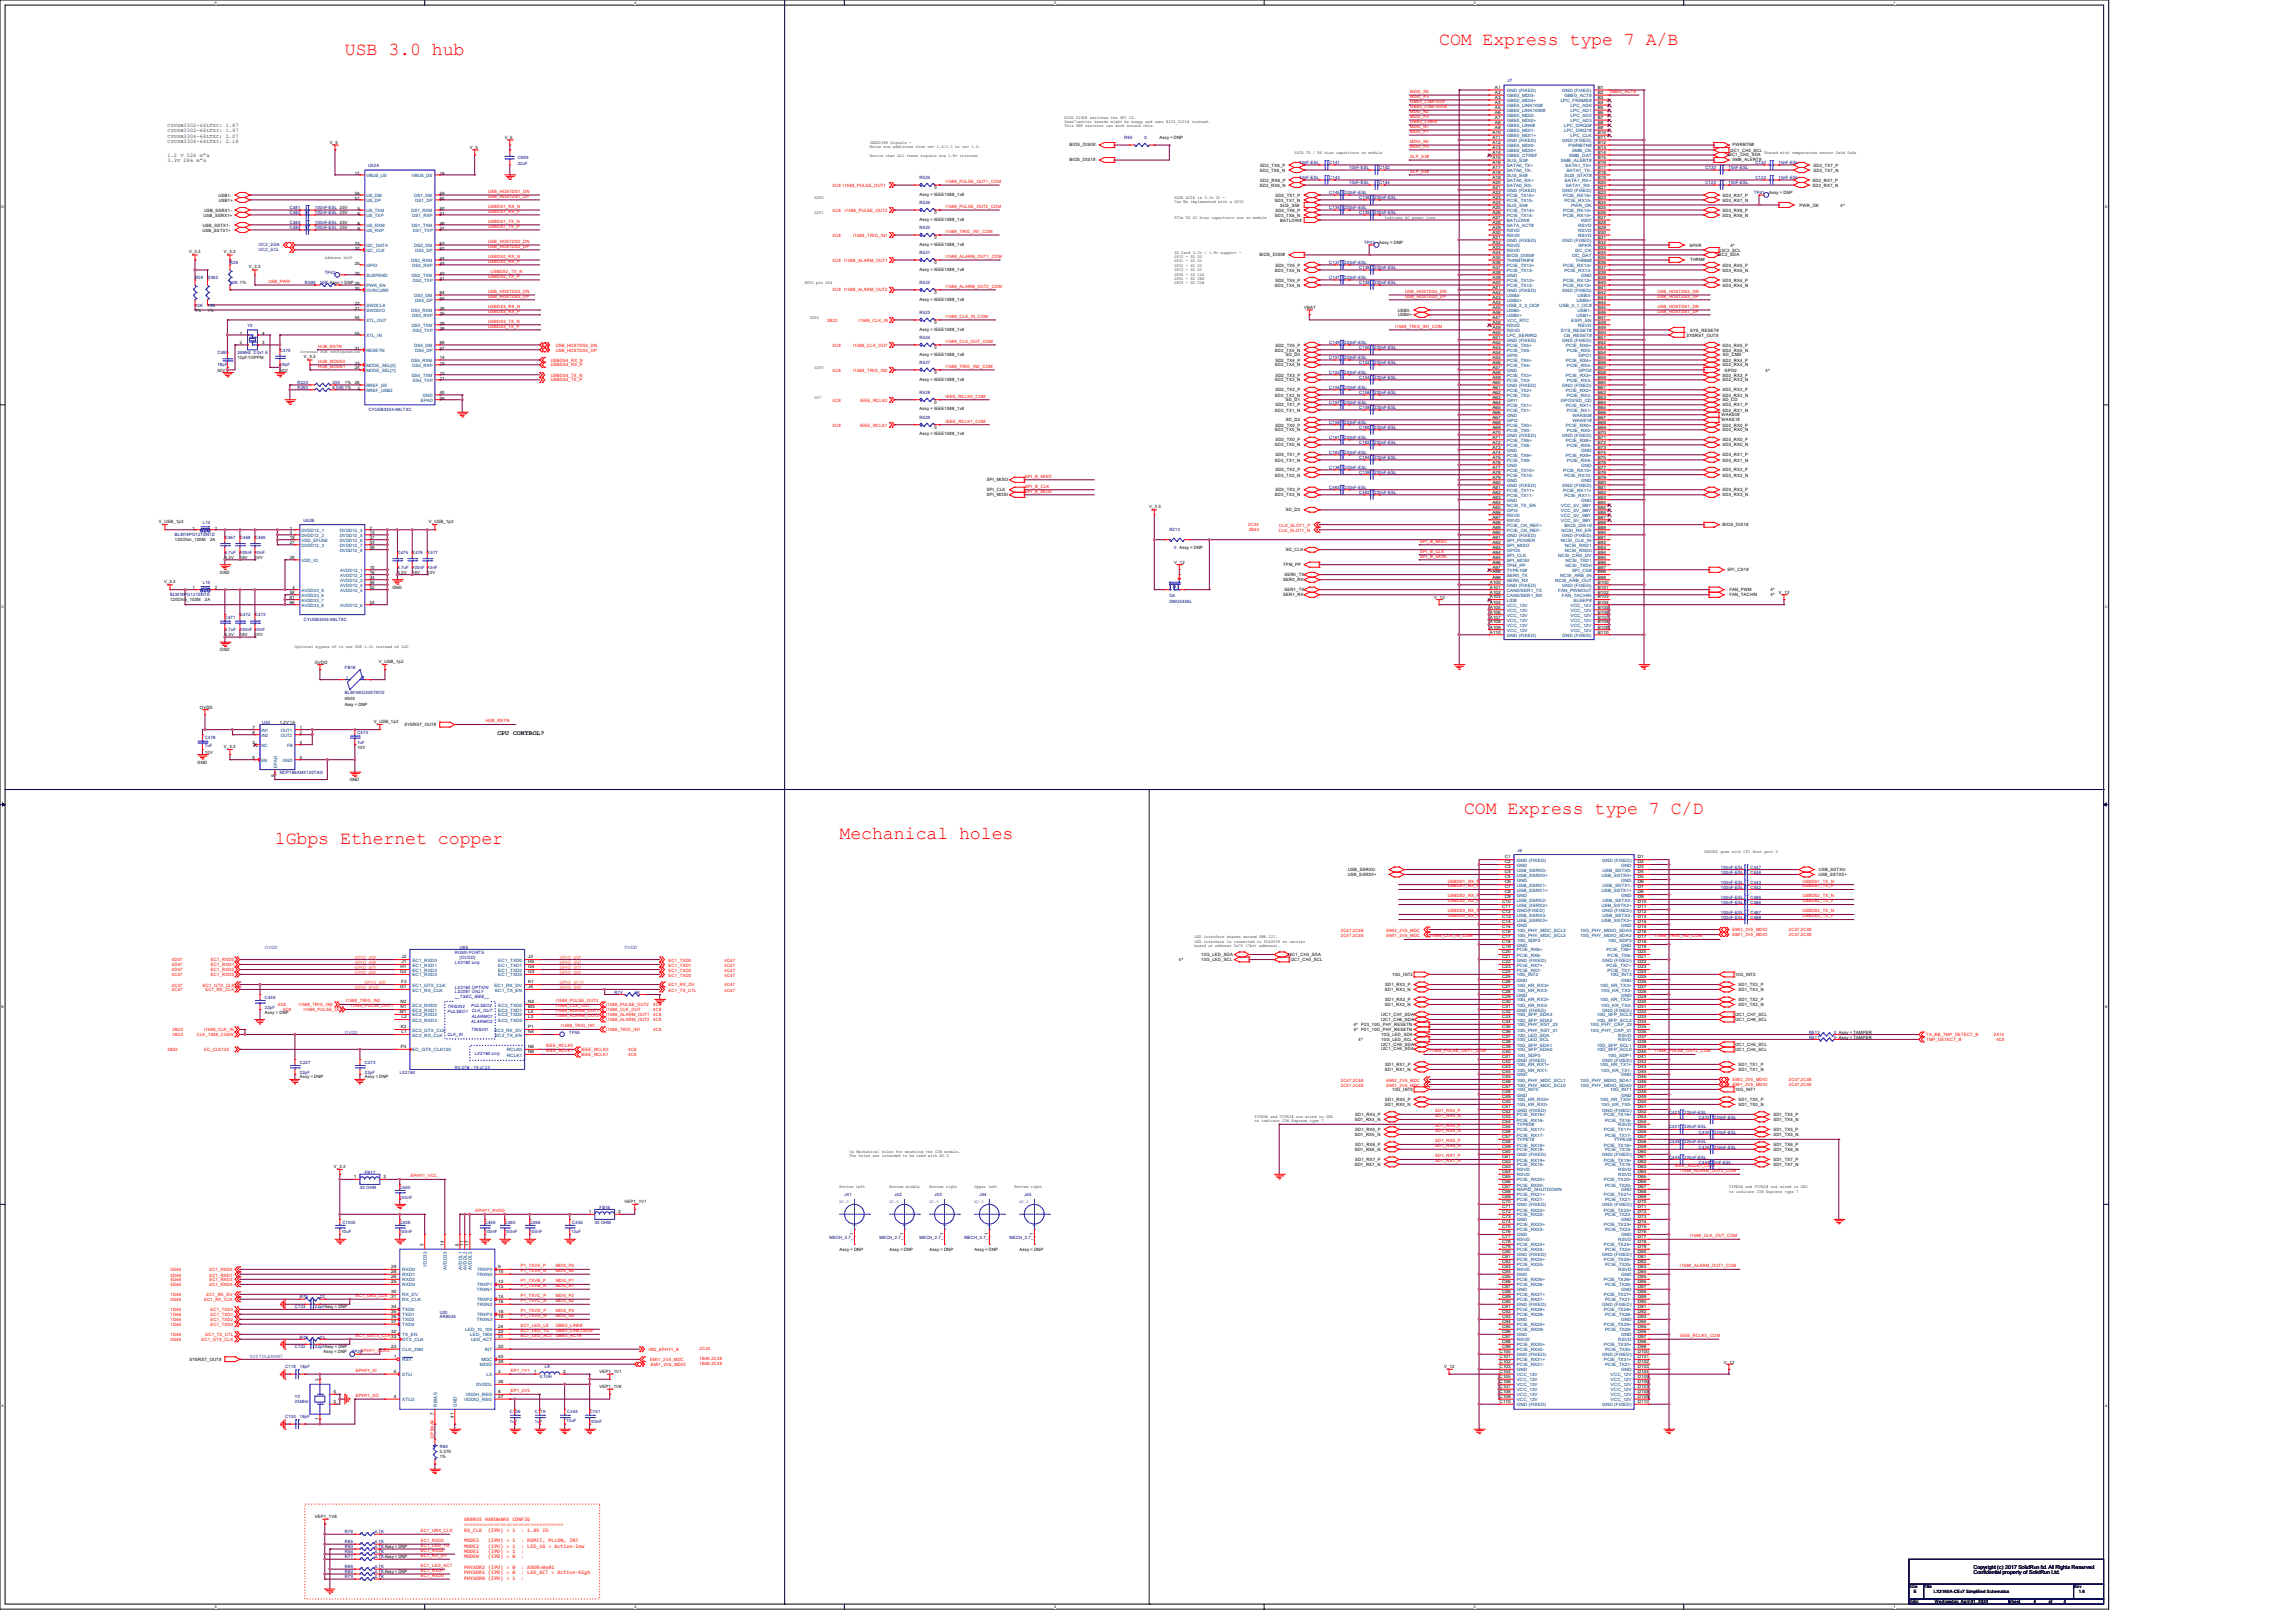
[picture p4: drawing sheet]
<svg xmlns="http://www.w3.org/2000/svg" width="420mm" height="297mm" viewBox="0 0 420 297" stroke-linecap="round" stroke-linejoin="round" font-family="sans-serif">
<defs><g id="words">
<g font-size="3.3" fill="#f00">
<text x="63.1" y="10">USB 3.0 hub</text>
<text x="263.4" y="8.2">COM Express type 7 A/B</text>
<text x="267.9" y="149">COM Express type 7 C/D</text>
<text x="50.3" y="154.5">1Gbps Ethernet copper</text>
<text x="153.6" y="153.5">Mechanical holes</text>
</g>
<text font-size="1.2" x="91" y="134.5">CPU CONTROL?</text>
<g font-size="1">
<text x="30.6" y="23.2">CYUSB3302-68LTXC: 1.87</text>
<text x="30.6" y="24.2">CYUSB3302-68LTXI: 1.97</text>
<text x="30.6" y="25.2">CYUSB3304-68LTXC: 2.07</text>
<text x="30.6" y="26.2">CYUSB3304-68LTXI: 2.18</text>
<text x="30.6" y="28.7">1.2 V 526 m&quot;a</text>
<text x="30.6" y="29.7">3.3V 286 m&quot;a</text>
<text x="361.2" y="287.1">Copyright (c) 2017 SolidRun ltd. All Rights Reserved</text>
<text x="361.2" y="288.1">Confidential property of SolidRun Ltd.</text>
</g>
<g font-size="1" fill="#ff8000">
<text x="85" y="278.3">AR8035 HARDWARE CONFIG</text>
<text x="85" y="279.3">=================================</text>
<text x="85" y="280.3">RX_CLK</text>
<text x="89.4" y="280.3">(IPD) = 1</text>
<text x="95.4" y="280.3">: 1.8V IO</text>
<text x="85" y="282.2">MODE3</text>
<text x="85" y="283.2">MODE2</text>
<text x="85" y="284.2">MODE1</text>
<text x="85" y="285.2">MODE0</text>
<text x="85" y="287.1">PHYADR2 (IPU) = 0</text>
<text x="89.4" y="282.2">(IPD) = 1</text>
<text x="89.4" y="283.2">(IPU) = 1</text>
<text x="89.4" y="284.2">(IPD) = 1</text>
<text x="89.4" y="285.2">(IPD) = 0</text>
<text x="95.4" y="282.2">: RGMII, PLLON, INT</text>
<text x="95.4" y="283.2">: LED_1G = Active-low</text>
<text x="95.4" y="284.2">:</text>
<text x="95.4" y="285.2">:</text>
<text x="95.4" y="287.1">: ADDR=0x01</text>
<text x="85" y="288.1">PHYADR1 (IPD) = 0</text>
<text x="85" y="289.1">PHYADR0 (IPD) = 1</text>
<text x="95.4" y="288.1">: LED_ACT = Active-high</text>
<text x="95.4" y="289.1">:</text>
</g>
<g font-size=".9">
<text x="77.5" y="228" transform="rotate(-90 77.5 228)">3</text>
<text x="81.2" y="228" transform="rotate(-90 81.2 228)">14</text>
<text x="84" y="228" transform="rotate(-90 84 228)">6</text>
<text x="84.8" y="228" transform="rotate(-90 84.8 228)">11</text>
<text x="85.8" y="228" transform="rotate(-90 85.8 228)">17</text>
<text x="156.2" y="226.1" transform="rotate(-90 156.2 226.1)">1</text>
<text x="165.3" y="226.1" transform="rotate(-90 165.3 226.1)">1</text>
<text x="172.7" y="226.1" transform="rotate(-90 172.7 226.1)">1</text>
<text x="180.9" y="226.1" transform="rotate(-90 180.9 226.1)">1</text>
<text x="189.1" y="226.1" transform="rotate(-90 189.1 226.1)">1</text>
<text x="58.3" y="252.7" transform="rotate(-90 58.3 252.7)">3</text>
<text x="58.3" y="259.9" transform="rotate(-90 58.3 259.9)">1</text>
<text x="79.4" y="259" transform="rotate(-90 79.4 259)">7</text>
<text x="83" y="259.5" transform="rotate(-90 83 259.5)">41</text>
</g>
<g font-size=".9" fill="#004080">
<text x="156.8" y="224.5" transform="rotate(-90 156.8 224.5)">1</text>
<text x="165.9" y="224.5" transform="rotate(-90 165.9 224.5)">1</text>
<text x="173.2" y="224.5" transform="rotate(-90 173.2 224.5)">1</text>
<text x="181.5" y="224.5" transform="rotate(-90 181.5 224.5)">1</text>
<text x="189.7" y="224.5" transform="rotate(-90 189.7 224.5)">1</text>
<text x="78.1" y="231.9" transform="rotate(-90 78.1 231.9)">VDD33</text>
<text x="81.8" y="232.5" transform="rotate(-90 81.8 232.5)">AVDD33</text>
<text x="84.5" y="232.5" transform="rotate(-90 84.5 232.5)">AVDDL1</text>
<text x="85.4" y="232.5" transform="rotate(-90 85.4 232.5)">AVDDL2</text>
<text x="86.4" y="232.5" transform="rotate(-90 86.4 232.5)">AVDDL3</text>
<text x="80" y="257.4" transform="rotate(-90 80 257.4)">RBIAS</text>
<text x="83.6" y="257.4" transform="rotate(-90 83.6 257.4)">GND</text>
</g>
<g font-size=".8" fill="#f00">
<text x="258.1" y="17">MDI0_N3</text>
<text x="258.1" y="17.9">MDI0_P3</text>
<text x="294.7" y="17">GBE0_ACT#</text>
<text x="258.1" y="18.8">GBE0_LINK100#</text>
<text x="258.1" y="19.8">GBE0_LINK1000#</text>
<text x="258.1" y="20.7">MDI0_N2</text>
<text x="258.1" y="21.6">MDI0_P2</text>
<text x="258.1" y="23.4">MDI0_N1</text>
<text x="258.1" y="22.5">GBE0_LINK#</text>
<text x="258.1" y="28.9">SLP_S3#</text>
<text x="258.1" y="24.3">MDI0_P1</text>
<text x="258.1" y="26.2">MDI0_N0</text>
<text x="258.1" y="27.1">MDI0_P0</text>
<text x="89.3" y="35.3">USB_HOSTDS1_DN</text>
<text x="152.4" y="34.2">4C8 I1588_PULSE_OUT1</text>
<text x="173" y="33.5">I1588_PULSE_OUT1_COM</text>
<text x="258.1" y="31.6">SLP_S4#</text>
<text x="89.3" y="40.8">USBDS1_TX_N</text>
<text x="89.3" y="41.7">USBDS1_TX_P</text>
<text x="89.3" y="38.1">USBDS1_RX_N</text>
<text x="89.3" y="38.9">USBDS1_RX_P</text>
<text x="89.3" y="36.2">USB_HOSTDS1_DP</text>
<text x="152.4" y="38.7">4C8</text>
<text x="154.6" y="38.7">I1588_PULSE_OUT2</text>
<text x="173" y="38.1">I1588_PULSE_OUT2_COM</text>
<text x="89.3" y="44.4">USB_HOSTDS2_DN</text>
<text x="89.3" y="45.3">USB_HOSTDS2_DP</text>
<text x="89.3" y="47.2">USBDS2_RX_N</text>
<text x="152.4" y="43.3">4C8</text>
<text x="152.4" y="47.9">4C8</text>
<text x="154.5" y="47.9">I1588_ALARM_OUT1</text>
<text x="156.1" y="43.3">I1588_TRIG_IN1</text>
<text x="173" y="42.6">I1588_TRIG_IN1_COM</text>
<text x="173" y="47.2">I1588_ALARM_OUT1_COM</text>
<text x="49.1" y="51.8">USB_PWR</text>
<text x="89.3" y="53.6">USB_HOSTDS3_DN</text>
<text x="89.3" y="48.1">USBDS2_RX_P</text>
<text x="89.3" y="50.8">USBDS2_TX_P</text>
<text x="89.8" y="49.9">USBDS2_TX_N</text>
<text x="152.4" y="53.3">4C8</text>
<text x="154.5" y="53.3">I1588_ALARM_OUT2</text>
<text x="173" y="52.7">I1588_ALARM_OUT2_COM</text>
<text x="257.1" y="53.6">USB_HOSTDS2_DN</text>
<text x="303.3" y="53.6">USB_HOSTDS3_DN</text>
<text x="89.3" y="54.5">USB_HOSTDS3_DP</text>
<text x="89.3" y="56.3">USBDS3_RX_N</text>
<text x="89.3" y="57.2">USBDS3_RX_P</text>
<text x="89.3" y="59.1">USBDS3_TX_N</text>
<text x="89.3" y="60">USBDS3_TX_P</text>
<text x="151.4" y="58.8">2B22</text>
<text x="157.1" y="58.8">I1588_CLK_IN</text>
<text x="173" y="58.2">I1588_CLK_IN_COM</text>
<text x="255.3" y="60">I1588_TRIG_IN1_COM</text>
<text x="257.1" y="54.5">USB_HOSTDS2_DP</text>
<text x="303.3" y="57.2">USB_HOSTDS1_DP</text>
<text x="303.3" y="56.3">USB_HOSTDS1_DN</text>
<text x="303.3" y="54.5">USB_HOSTDS3_DP</text>
<text x="58.3" y="63.6">HUB_RSTN</text>
<text x="101.7" y="63.4">USB_HOSTDS4_DN</text>
<text x="101.7" y="64.3">USB_HOSTDS4_DP</text>
<text x="152.4" y="63.4">4C8</text>
<text x="156.1" y="63.4">I1588_CLK_OUT</text>
<text x="173" y="62.7">I1588_CLK_OUT_COM</text>
<text x="58.3" y="67.3">HUB_MODE1</text>
<text x="58.3" y="66.4">HUB_MODE0</text>
<text x="100.8" y="67.1">USBDS4_RX_P</text>
<text x="100.8" y="66.2">USBDS4_RX_N</text>
<text x="100.8" y="68.9">USBDS4_TX_N</text>
<text x="100.8" y="69.8">USBDS4_TX_P</text>
<text x="152.4" y="68">4C8</text>
<text x="156.1" y="68">I1588_TRIG_IN2</text>
<text x="173" y="67.3">I1588_TRIG_IN2_COM</text>
<text x="152.4" y="73.5">4C8</text>
<text x="157.4" y="73.5">IEEE_RCLK0</text>
<text x="173" y="72.8">IEEE_RCLK0_COM</text>
<text x="173" y="77.3">IEEE_RCLK1_COM</text>
<text x="152.4" y="78.1">4C8</text>
<text x="157.4" y="78.1">IEEE_RCLK1</text>
<text x="187.6" y="87.4">SPI_B_MISO</text>
<text x="187.6" y="89.2">SPI_B_CLK</text>
<text x="187.6" y="90.2">SPI_B_MOSI</text>
<text x="228.4" y="96.2">2C44</text>
<text x="228.5" y="97.2">2B44</text>
<text x="234" y="97.3">CLK_SLOT1_N</text>
<text x="234.1" y="96.4">CLK_SLOT1_P</text>
<text x="259.9" y="101.1">SPI_B_CLK</text>
<text x="259.9" y="99.3">SPI_B_MISO</text>
<text x="259.9" y="102.1">SPI_B_MOSI</text>
<text x="88.9" y="132.2">HUB_RSTN</text>
<text x="264.9" y="161.5">USBDS1_RX_N</text>
<text x="329.8" y="161.5">USBDS1_TX_N</text>
<text x="264.9" y="162.4">USBDS1_RX_P</text>
<text x="264.9" y="164.2">USBDS2_RX_N</text>
<text x="264.9" y="165.1">USBDS2_RX_P</text>
<text x="264.9" y="167">USBDS3_RX_N</text>
<text x="264.9" y="167.9">USBDS3_RX_P</text>
<text x="329.8" y="162.4">USBDS1_TX_P</text>
<text x="329.8" y="164.2">USBDS2_TX_N</text>
<text x="329.8" y="165.1">USBDS2_TX_P</text>
<text x="329.8" y="167">USBDS3_TX_N</text>
<text x="329.8" y="167.9">USBDS3_TX_P</text>
<text x="245.4" y="171.4">2C47,2C48</text>
<text x="245.4" y="170.5">2C47,2C48</text>
<text x="253.8" y="171.4">EMI1_2V5_MDC</text>
<text x="253.8" y="170.5">EMI2_2V5_MDC</text>
<text x="261.7" y="171.5">I1588_CLK_IN_COM</text>
<text x="302.9" y="171.5">I1588_TRIG_IN2_COM</text>
<text x="317.1" y="171.3">EMI1_2V5_MDIO</text>
<text x="317.1" y="170.4">EMI2_2V5_MDIO</text>
<text x="327.4" y="171.3">2C47,2C48</text>
<text x="327.4" y="170.4">2C47,2C48</text>
<text x="31.5" y="175.9">4D47</text>
<text x="31.5" y="177.7">4D47</text>
<text x="31.5" y="176.8">4D47</text>
<text x="31.5" y="178.6">4C47</text>
<text x="38.6" y="175.9">EC1_RXD0</text>
<text x="38.6" y="177.7">EC1_RXD2</text>
<text x="38.6" y="176.8">EC1_RXD1</text>
<text x="38.6" y="178.6">EC1_RXD3</text>
<text x="122.4" y="176">EC1_TXD0</text>
<text x="122.4" y="176.9">EC1_TXD1</text>
<text x="122.4" y="177.8">EC1_TXD2</text>
<text x="122.4" y="178.7">EC1_TXD3</text>
<text x="132.6" y="176">4C47</text>
<text x="132.6" y="176.9">4C47</text>
<text x="132.6" y="177.8">4C47</text>
<text x="132.6" y="178.7">4C47</text>
<text x="31.5" y="180.6">4C47</text>
<text x="31.5" y="181.4">4C47</text>
<text x="37.1" y="180.6">EC1_GTX_CLK</text>
<text x="37.6" y="181.4">EC1_RX_CLK</text>
<text x="50.8" y="184.1">4C8</text>
<text x="51.8" y="185">4C8</text>
<text x="54.6" y="184.1">I1588_TRIG_IN2</text>
<text x="55.5" y="185">I1588_PULSE_OUT1</text>
<text x="63.3" y="183.4">I1588_TRIG_IN2</text>
<text x="64.2" y="184.4">I1588_PULSE_OUT1</text>
<text x="101.7" y="183.4">I1588_PULSE_OUT2</text>
<text x="101.7" y="184.4">I1588_CLK_OUT</text>
<text x="101.7" y="185.3">I1588_ALARM_OUT1</text>
<text x="110.9" y="184.1">I1588_PULSE_OUT2</text>
<text x="110.9" y="185">I1588_CLK_OUT</text>
<text x="110.9" y="185.9">I1588_ALARM_OUT1</text>
<text x="119.6" y="184.1">4C8</text>
<text x="119.6" y="185">4C8</text>
<text x="119.6" y="185.9">4C8</text>
<text x="122.4" y="180.5">EC1_RX_DV</text>
<text x="122.4" y="181.5">EC1_TX_CTL</text>
<text x="132.6" y="180.5">4C47</text>
<text x="132.6" y="181.5">4C47</text>
<text x="31.6" y="189.6">2B22</text>
<text x="31.6" y="188.7">2B22</text>
<text x="36" y="189.6">CLK_1588_CGEN</text>
<text x="37.3" y="188.7">I1588_CLK_IN</text>
<text x="99.9" y="191.6">IEEE_RCLK0</text>
<text x="101.7" y="186.2">I1588_ALARM_OUT2</text>
<text x="102.6" y="188">I1588_TRIG_IN1</text>
<text x="110.9" y="186.9">I1588_ALARM_OUT2</text>
<text x="110.9" y="188.7">I1588_TRIG_IN1</text>
<text x="119.6" y="186.9">4C8</text>
<text x="119.6" y="188.7">4C8</text>
<text x="352.5" y="190.5">TMP_DETECT_B</text>
<text x="352.5" y="189.6">TA_BB_TMP_DETECT_B</text>
<text x="364.9" y="189.5">2A14</text>
<text x="365.4" y="190.4">4C8</text>
<text x="30.7" y="192.4">2B22</text>
<text x="37.3" y="192.4">EC_CLK125</text>
<text x="99.9" y="192.6">IEEE_RCLK1</text>
<text x="106.3" y="192.4">IEEE_RCLK0</text>
<text x="106.3" y="193.3">IEEE_RCLK1</text>
<text x="115" y="192.4">4C8</text>
<text x="115" y="193.3">4C8</text>
<text x="245.4" y="197.9">2C47,2C48</text>
<text x="253.8" y="197.9">EMI2_2V5_MDC</text>
<text x="261.7" y="192.6">I1588_PULSE_OUT1_COM</text>
<text x="302.9" y="192.6">I1588_PULSE_OUT2_COM</text>
<text x="317.1" y="197.8">EMI2_2V5_MDIO</text>
<text x="327.4" y="197.8">2C47,2C48</text>
<text x="245.4" y="198.8">2C47,2C48</text>
<text x="253.8" y="198.8">EMI1_2V5_MDC</text>
<text x="262.7" y="203.5">SD1_RX4_P</text>
<text x="317.1" y="198.8">EMI1_2V5_MDIO</text>
<text x="327.4" y="198.8">2C47,2C48</text>
<text x="262.7" y="209.9">SD1_RX6_N</text>
<text x="262.7" y="209">SD1_RX6_P</text>
<text x="262.7" y="204.5">SD1_RX4_N</text>
<text x="262.7" y="206.3">SD1_RX5_P</text>
<text x="262.7" y="207.2">SD1_RX5_N</text>
<text x="75.2" y="215.4">EPHY1_VCC</text>
<text x="262.7" y="211.8">SD1_RX7_P</text>
<text x="262.7" y="212.7">SD1_RX7_N</text>
<text x="306.5" y="213.6">IEEE_RCLK1_COM</text>
<text x="307.4" y="214.5">I1588_ALARM_OUT2_COM</text>
<text x="87" y="221.8">EPHY1_AVDD</text>
<text x="309.3" y="226.4">I1588_CLK_OUT_COM</text>
<text x="31.2" y="232.7">5D46</text>
<text x="31.2" y="233.6">5D46</text>
<text x="38.3" y="232.7">EC1_RXD0</text>
<text x="38.3" y="233.6">EC1_RXD1</text>
<text x="95.3" y="231.9">P1_TXVA_P</text>
<text x="95.3" y="232.8">P1_TXVA_N</text>
<text x="101.7" y="231.9">MDI0_P0</text>
<text x="101.7" y="232.8">MDI0_N0</text>
<text x="307.4" y="231.9">I1588_ALARM_OUT1_COM</text>
<text x="31.2" y="237.2">1D46</text>
<text x="31.2" y="239.9">1D46</text>
<text x="31.2" y="235.4">5D46</text>
<text x="31.2" y="234.5">5D46</text>
<text x="31.2" y="238.2">5D46</text>
<text x="37.3" y="238.2">EC1_RX_CLK</text>
<text x="37.8" y="237.2">EC1_RX_DV</text>
<text x="38.3" y="235.4">EC1_RXD3</text>
<text x="38.3" y="234.5">EC1_RXD2</text>
<text x="38.5" y="239.9">EC1_TXD0</text>
<text x="65.1" y="237.4">EC1_URX_CLK</text>
<text x="95.3" y="234.7">P1_TXVB_P</text>
<text x="95.3" y="235.5">P1_TXVB_N</text>
<text x="95.3" y="238.3">P1_TXVC_N</text>
<text x="95.3" y="237.4">P1_TXVC_P</text>
<text x="101.7" y="234.7">MDI0_P1</text>
<text x="101.7" y="235.5">MDI0_N1</text>
<text x="101.7" y="238.3">MDI0_N2</text>
<text x="101.7" y="237.4">MDI0_P2</text>
<text x="31.2" y="244.5">1D46</text>
<text x="31.2" y="240.8">1D46</text>
<text x="31.2" y="241.7">1D46</text>
<text x="31.2" y="245.4">5D46</text>
<text x="31.2" y="242.7">1D46</text>
<text x="36.9" y="245.4">EC1_GTX_CLK</text>
<text x="37.6" y="244.5">EC1_TX_CTL</text>
<text x="38.5" y="240.8">EC1_TXD1</text>
<text x="38.5" y="241.7">EC1_TXD2</text>
<text x="38.5" y="242.7">EC1_TXD3</text>
<text x="65.1" y="244.7">EC1_UGTX_CLK33</text>
<text x="95.3" y="242.9">EC1_LED_LS</text>
<text x="95.3" y="244.7">EC1_LED_ACT</text>
<text x="95.3" y="243.8">EC1_LED_1G</text>
<text x="95.3" y="241">P1_TXVD_N</text>
<text x="95.3" y="240.1">P1_TXVD_P</text>
<text x="101.7" y="242.9">GBE0_LINK#</text>
<text x="101.7" y="244.7">GBE0_ACT#</text>
<text x="101.7" y="243.8">GBE0_LINK1000#</text>
<text x="101.7" y="241">MDI0_N3</text>
<text x="101.7" y="240.1">MDI0_P3</text>
<text x="307.4" y="244.7">IEEE_RCLK0_COM</text>
<text x="65.1" y="251.1">EPHY1_XI</text>
<text x="66" y="247.4">EPHY1_CLKO</text>
<text x="93.5" y="251.1">EP1_1V1</text>
<text x="118.7" y="247.3">IRQ_EPHY1_B</text>
<text x="119" y="249">EMI1_2V5_MDC</text>
<text x="119.1" y="249.9">EMI1_2V5_MDIO</text>
<text x="128" y="249.9">1B46,2C48</text>
<text x="128" y="249">1B46,2C48</text>
<text x="128" y="247.1">2C24</text>
<text x="65.1" y="255.7">EPHY1_XO</text>
<text x="93.5" y="254.8">EP1_2V5</text>
<text x="79.4" y="263.2" transform="rotate(-90 79.4 263.2)">EP1BIAS</text>
<text x="77" y="280.4">EC1_URX_CLK</text>
<text x="77" y="286.8">EC1_LED_ACT</text>
<text x="77" y="283.1">EC1_LED_1G</text>
<text x="77" y="282.2">EC1_RXD3</text>
<text x="77" y="284">EC1_RXD2</text>
<text x="77" y="284.9">EC1_RX_DV</text>
<text x="77" y="287.7">EC1_RXD1</text>
<text x="77" y="288.6">EC1_RXD0</text>
</g>
<g font-size=".8">
<text x="273.6" y="16.3">A1</text>
<text x="273.6" y="17.2">A2</text>
<text x="292.4" y="16.3">B1</text>
<text x="292.4" y="17.2">B2</text>
<text x="194.8" y="21.7">BIOS_DIS0# switches the SPI CS.</text>
<text x="194.8" y="22.5">Some carrier boards might be buggy and uses BIOS_DIS1# instead.</text>
<text x="194.8" y="23.3">This DNP resistor can work around this.</text>
<text x="273.6" y="18.1">A3</text>
<text x="273.6" y="19">A4</text>
<text x="273.6" y="19.9">A5</text>
<text x="273.6" y="20.8">A6</text>
<text x="273.6" y="21.8">A7</text>
<text x="273.6" y="22.6">A8</text>
<text x="273.6" y="23.6">A9</text>
<text x="292.4" y="18.1">B3</text>
<text x="292.4" y="19">B4</text>
<text x="292.4" y="19.9">B5</text>
<text x="292.4" y="20.8">B6</text>
<text x="292.4" y="21.8">B7</text>
<text x="292.4" y="22.6">B8</text>
<text x="292.4" y="23.6">B9</text>
<text x="60.4" y="26.4">V_5</text>
<text x="86" y="27.3">V_5</text>
<text x="92.4" y="25.5">V_5</text>
<text x="159.2" y="26.3">IEEE1588 Signals -</text>
<text x="159.2" y="27.1">Below are additions from rev 1.4/1.5 to rev 1.6.</text>
<text x="159.2" y="28.7">Notice that ALL those signals are 1.8v tolerant</text>
<text x="195.7" y="26.8">BIOS_DIS0#</text>
<text x="195.7" y="29.5">BIOS_DIS1#</text>
<text x="212.2" y="25.5">Assy = DNP</text>
<text x="236.9" y="28.1">SATA TX / RX bias capacitors on module</text>
<text x="273.1" y="24.5">A10</text>
<text x="273.1" y="25.4">A11</text>
<text x="273.1" y="26.3">A12</text>
<text x="273.1" y="27.2">A13</text>
<text x="273.1" y="28.2">A14</text>
<text x="273.1" y="29.1">A15</text>
<text x="273.1" y="30">A16</text>
<text x="292.4" y="24.5">B10</text>
<text x="292.4" y="25.4">B11</text>
<text x="292.4" y="26.3">B12</text>
<text x="292.4" y="27.2">B13</text>
<text x="292.4" y="28.2">B14</text>
<text x="292.4" y="29.1">B15</text>
<text x="292.4" y="30">B16</text>
<text x="316.2" y="28.6">I2C1_CH3_SDA</text>
<text x="316.6" y="27.8">I2C1_CH3_SCL</text>
<text x="317.1" y="29.5">SMB_ALERT#</text>
<text x="317.1" y="26.8">PWRBTN#</text>
<text x="322.8" y="28.1">Shared with temperature sensor 0x4d 0x4e</text>
<text x="40" y="36">USB1-</text>
<text x="64.9" y="32">17</text>
<text x="64.9" y="35.6">58</text>
<text x="80.5" y="32">18</text>
<text x="80.5" y="35.6">59</text>
<text x="168.3" y="35.8">Assy = IEEE1588_1v8</text>
<text x="171" y="34.6">0</text>
<text x="230.6" y="31.4">SD2_TX6_N</text>
<text x="230.6" y="34.2">SD2_RX6_N</text>
<text x="230.6" y="30.5">SD2_TX6_P</text>
<text x="230.6" y="33.2">SD2_RX6_P</text>
<text x="233.4" y="36">SD3_TX7_P</text>
<text x="273.1" y="30.9">A17</text>
<text x="273.1" y="31.8">A18</text>
<text x="273.1" y="32.7">A19</text>
<text x="273.1" y="33.7">A20</text>
<text x="273.1" y="34.5">A21</text>
<text x="273.1" y="35.5">A22</text>
<text x="292.4" y="30.9">B17</text>
<text x="292.4" y="31.8">B18</text>
<text x="292.4" y="32.7">B19</text>
<text x="292.4" y="33.7">B20</text>
<text x="292.4" y="34.5">B21</text>
<text x="292.4" y="35.5">B22</text>
<text x="315.2" y="36">SD3_RX7_P</text>
<text x="323.7" y="35.5">Assy = DNP</text>
<text x="331.7" y="33.2">SD2_RX7_P</text>
<text x="331.7" y="34.2">SD2_RX7_N</text>
<text x="331.9" y="30.5">SD2_TX7_P</text>
<text x="331.9" y="31.4">SD2_TX7_N</text>
<text x="37.1" y="41.5">USB_SSTX1-</text>
<text x="37.3" y="39.6">USB_SSRX1+</text>
<text x="37.3" y="38.7">USB_SSRX1-</text>
<text x="40" y="36.9">USB1+</text>
<text x="64.9" y="36.5">57</text>
<text x="65.4" y="38.4">5</text>
<text x="65.4" y="39.3">6</text>
<text x="65.4" y="41.1">8</text>
<text x="80.5" y="36.5">60</text>
<text x="80.5" y="38.4">50</text>
<text x="80.5" y="39.3">51</text>
<text x="80.5" y="41.1">48</text>
<text x="149.1" y="36.4">SDP0</text>
<text x="149.1" y="39.1">SDP1</text>
<text x="168.3" y="40.4">Assy = IEEE1588_1v8</text>
<text x="171" y="39.2">0</text>
<text x="214.9" y="36.4">SATA_ACT# is 3.3v OC -</text>
<text x="214.9" y="37.2">Can be implemented with a GPIO</text>
<text x="214.9" y="40">PCIe TX DC bias capacitors are on module</text>
<text x="233.3" y="39.6">SD3_TX6_N</text>
<text x="233.3" y="36.9">SD3_TX7_N</text>
<text x="233.4" y="38.7">SD3_TX6_P</text>
<text x="234.3" y="40.6">BATLOW#</text>
<text x="234.3" y="37.8">SUS_S5#</text>
<text x="253.4" y="40">Indicate AC power loss</text>
<text x="273.1" y="36.4">A23</text>
<text x="273.1" y="37.3">A24</text>
<text x="273.1" y="38.2">A25</text>
<text x="273.1" y="39.1">A26</text>
<text x="273.1" y="40">A27</text>
<text x="273.1" y="40.9">A28</text>
<text x="273.1" y="41.9">A29</text>
<text x="292.4" y="36.4">B23</text>
<text x="292.4" y="37.3">B24</text>
<text x="292.4" y="38.2">B25</text>
<text x="292.4" y="39.1">B26</text>
<text x="292.4" y="40">B27</text>
<text x="292.4" y="40.9">B28</text>
<text x="292.4" y="41.9">B29</text>
<text x="315.2" y="38.7">SD3_RX6_P</text>
<text x="315.2" y="39.6">SD3_RX6_N</text>
<text x="315.2" y="36.9">SD3_RX7_N</text>
<text x="329.3" y="37.8">PWR_OK</text>
<text x="336.8" y="37.8">4^</text>
<text x="34.6" y="46.3">V_3.3</text>
<text x="37" y="42.4">USB_SSTX1+</text>
<text x="41" y="46.3">V_3.3</text>
<text x="59.4" y="47.3">Address 0x60</text>
<text x="64.9" y="44.7">33</text>
<text x="64.9" y="45.7">32</text>
<text x="65.4" y="42">9</text>
<text x="80.5" y="42">47</text>
<text x="80.5" y="44.7">63</text>
<text x="80.5" y="45.7">62</text>
<text x="80.5" y="47.5">44</text>
<text x="168.3" y="45">Assy = IEEE1588_1v8</text>
<text x="171" y="43.8">0</text>
<text x="214.9" y="46.4">SD Card 3.3v / 1.8v support -</text>
<text x="214.9" y="47.2">GPI0 - SD D0</text>
<text x="230.5" y="46.9">BIOS_DIS0#</text>
<text x="252.4" y="44.7">Assy = DNP</text>
<text x="273.1" y="42.8">A30</text>
<text x="273.1" y="43.7">A31</text>
<text x="273.1" y="44.6">A32</text>
<text x="273.1" y="45.5">A33</text>
<text x="273.1" y="46.4">A34</text>
<text x="273.1" y="47.4">A35</text>
<text x="292.4" y="42.8">B30</text>
<text x="292.4" y="43.7">B31</text>
<text x="292.4" y="44.6">B32</text>
<text x="292.4" y="45.5">B33</text>
<text x="292.4" y="46.4">B34</text>
<text x="292.4" y="47.4">B35</text>
<text x="309.2" y="45.1">SPKR</text>
<text x="309.3" y="47.8">THRM#</text>
<text x="314.4" y="46.9">I2C2_SDA</text>
<text x="314.8" y="46.1">I2C2_SCL</text>
<text x="316.7" y="45.1">4^</text>
<text x="45.6" y="49.1">V_3.3</text>
<text x="64.9" y="48.4">25</text>
<text x="64.9" y="50.2">20</text>
<text x="64.9" y="53">30</text>
<text x="80.5" y="48.4">45</text>
<text x="80.5" y="50.2">42</text>
<text x="80.5" y="51.2">41</text>
<text x="80.5" y="53.9">64</text>
<text x="147.3" y="51.9">RSVD pin D64</text>
<text x="168.3" y="49.5">Assy = IEEE1588_1v8</text>
<text x="171" y="53.8">0</text>
<text x="171" y="48.3">0</text>
<text x="214.9" y="48">GPI1 - SD D1</text>
<text x="214.9" y="48.8">GPI2 - SD D2</text>
<text x="214.9" y="49.6">GPI3 - SD D3</text>
<text x="214.9" y="50.4">GPO0 - SD CLK</text>
<text x="214.9" y="51.2">GPO1 - SD CMD</text>
<text x="214.9" y="52">GPO3 - SD CD#</text>
<text x="233.3" y="52.5">SD3_TX4_N</text>
<text x="233.3" y="49.7">SD3_TX5_N</text>
<text x="233.4" y="51.5">SD3_TX4_P</text>
<text x="233.4" y="48.8">SD3_TX5_P</text>
<text x="273.1" y="48.3">A36</text>
<text x="273.1" y="49.2">A37</text>
<text x="273.1" y="50.1">A38</text>
<text x="273.1" y="51">A39</text>
<text x="273.1" y="51.9">A40</text>
<text x="273.1" y="52.8">A41</text>
<text x="273.1" y="53.8">A42</text>
<text x="292.4" y="48.3">B36</text>
<text x="292.4" y="49.2">B37</text>
<text x="292.4" y="50.1">B38</text>
<text x="292.4" y="51">B39</text>
<text x="292.4" y="51.9">B40</text>
<text x="292.4" y="52.8">B41</text>
<text x="292.4" y="53.8">B42</text>
<text x="315.2" y="51.5">SD3_RX4_P</text>
<text x="315.2" y="48.8">SD3_RX5_P</text>
<text x="315.2" y="52.5">SD3_RX4_N</text>
<text x="315.2" y="49.7">SD3_RX5_N</text>
<text x="35.7" y="57">1%</text>
<text x="38" y="57">1%</text>
<text x="64.9" y="55.8">22</text>
<text x="64.9" y="56.6">21</text>
<text x="64.9" y="58.5">54</text>
<text x="80.5" y="54.8">65</text>
<text x="80.5" y="56.6">36</text>
<text x="80.5" y="57.6">35</text>
<text x="80.5" y="59.4">39</text>
<text x="148.2" y="58.3">SDP2</text>
<text x="168.3" y="55">Assy = IEEE1588_1v8</text>
<text x="171" y="59.3">0</text>
<text x="238.7" y="56.6">VBAT</text>
<text x="255.8" y="57">USB0-</text>
<text x="255.9" y="57.9">USB0+</text>
<text x="273.1" y="54.7">A43</text>
<text x="273.1" y="55.6">A44</text>
<text x="273.1" y="56.5">A45</text>
<text x="273.1" y="57.4">A46</text>
<text x="273.1" y="58.3">A47</text>
<text x="273.1" y="59.2">A48</text>
<text x="292.4" y="54.7">B43</text>
<text x="292.4" y="55.6">B44</text>
<text x="292.4" y="56.5">B45</text>
<text x="292.4" y="57.4">B46</text>
<text x="292.4" y="58.3">B47</text>
<text x="292.4" y="59.2">B48</text>
<text x="43.4" y="65.7">12pF/10PPM</text>
<text x="43.9" y="61.2">1</text>
<text x="43.9" y="63">2</text>
<text x="48" y="63">3</text>
<text x="48" y="61.2">4</text>
<text x="54.9" y="64.7">Internal ROM configuration</text>
<text x="55.6" y="65.5">V_3.3</text>
<text x="64.9" y="61.2">55</text>
<text x="64.9" y="64">31</text>
<text x="80.5" y="60.3">38</text>
<text x="80.5" y="63">68</text>
<text x="80.5" y="64">67</text>
<text x="80.5" y="65.8">14</text>
<text x="168.3" y="65.1">Assy = IEEE1588_1v8</text>
<text x="168.3" y="60.5">Assy = IEEE1588_1v8</text>
<text x="171" y="63.9">0</text>
<text x="233.3" y="64.3">SD2_TX5_N</text>
<text x="233.4" y="63.4">SD2_TX5_P</text>
<text x="235.3" y="65.2">SD_D0</text>
<text x="273.1" y="60.2">A49</text>
<text x="273.1" y="61.1">A50</text>
<text x="273.1" y="62">A51</text>
<text x="273.1" y="62.9">A52</text>
<text x="273.1" y="63.8">A53</text>
<text x="273.1" y="64.7">A54</text>
<text x="273.1" y="65.7">A55</text>
<text x="292.4" y="60.2">B49</text>
<text x="292.4" y="61.1">B50</text>
<text x="292.4" y="62">B51</text>
<text x="292.4" y="62.9">B52</text>
<text x="292.4" y="63.8">B53</text>
<text x="292.4" y="64.7">B54</text>
<text x="292.4" y="65.7">B55</text>
<text x="308.6" y="61.6">SYSRST_OUT#</text>
<text x="309.3" y="60.7">SYS_RESET#</text>
<text x="315.2" y="63.4">SD2_RX5_P</text>
<text x="315.2" y="64.3">SD2_RX5_N</text>
<text x="315.3" y="65.2">SD_CMD</text>
<text x="39.8" y="68">50V</text>
<text x="51.2" y="68">50V</text>
<text x="63.1" y="70.3">1%</text>
<text x="64.9" y="70.4">26</text>
<text x="64.9" y="66.7">23</text>
<text x="64.9" y="67.6">24</text>
<text x="65.4" y="71.3">2</text>
<text x="80.5" y="66.7">15</text>
<text x="80.5" y="68.5">12</text>
<text x="80.5" y="69.5">11</text>
<text x="149.1" y="67.4">SDP3</text>
<text x="168.3" y="69.6">Assy = IEEE1588_1v8</text>
<text x="171" y="68.5">0</text>
<text x="233.3" y="69.8">SD2_TX3_N</text>
<text x="233.3" y="67.1">SD2_TX4_N</text>
<text x="233.4" y="71.6">SD2_TX2_P</text>
<text x="233.4" y="68.9">SD2_TX3_P</text>
<text x="233.4" y="66.2">SD2_TX4_P</text>
<text x="273.1" y="66.5">A56</text>
<text x="273.1" y="67.5">A57</text>
<text x="273.1" y="68.4">A58</text>
<text x="273.1" y="69.3">A59</text>
<text x="273.1" y="70.2">A60</text>
<text x="273.1" y="71.1">A61</text>
<text x="292.4" y="66.5">B56</text>
<text x="292.4" y="67.5">B57</text>
<text x="292.4" y="68.4">B58</text>
<text x="292.4" y="69.3">B59</text>
<text x="292.4" y="70.2">B60</text>
<text x="292.4" y="71.1">B61</text>
<text x="315.2" y="71.6">SD2_RX2_P</text>
<text x="315.2" y="68.9">SD2_RX3_P</text>
<text x="315.2" y="66.2">SD2_RX4_P</text>
<text x="315.2" y="69.8">SD2_RX3_N</text>
<text x="315.2" y="67.1">SD2_RX4_N</text>
<text x="315.6" y="68">GPO2</text>
<text x="323.1" y="68">4^</text>
<text x="80.5" y="72.2">40</text>
<text x="80.5" y="73.1">69</text>
<text x="149.1" y="72.9">D97</text>
<text x="168.3" y="75.1">Assy = IEEE1588_1v8</text>
<text x="171" y="73.9">0</text>
<text x="233.3" y="75.3">SD2_TX1_N</text>
<text x="233.3" y="72.6">SD2_TX2_N</text>
<text x="233.4" y="74.4">SD2_TX1_P</text>
<text x="235.3" y="77">SD_D2</text>
<text x="235.3" y="73.4">SD_D1</text>
<text x="273.1" y="72.1">A62</text>
<text x="273.1" y="72.9">A63</text>
<text x="273.1" y="73.9">A64</text>
<text x="273.1" y="74.8">A65</text>
<text x="273.1" y="75.7">A66</text>
<text x="273.1" y="76.6">A67</text>
<text x="273.1" y="77.5">A68</text>
<text x="292.4" y="72.1">B62</text>
<text x="292.4" y="72.9">B63</text>
<text x="292.4" y="73.9">B64</text>
<text x="292.4" y="74.8">B65</text>
<text x="292.4" y="75.7">B66</text>
<text x="292.4" y="76.6">B67</text>
<text x="292.4" y="77.5">B68</text>
<text x="315.1" y="76.2">WAKE0#</text>
<text x="315.1" y="77.1">WAKE1#</text>
<text x="315.2" y="73.4">SD_CD</text>
<text x="315.2" y="74.4">SD2_RX1_P</text>
<text x="315.2" y="75.3">SD2_RX1_N</text>
<text x="315.2" y="72.6">SD2_RX2_N</text>
<text x="168.3" y="79.7">Assy = IEEE1588_1v8</text>
<text x="171" y="78.5">0</text>
<text x="233.3" y="81.7">SD3_TX0_N</text>
<text x="233.3" y="79">SD2_TX0_N</text>
<text x="233.4" y="80.8">SD3_TX0_P</text>
<text x="233.4" y="83.5">SD3_TX1_P</text>
<text x="233.4" y="78.1">SD2_TX0_P</text>
<text x="273.1" y="78.4">A69</text>
<text x="273.1" y="79.4">A70</text>
<text x="273.1" y="80.3">A71</text>
<text x="273.1" y="81.2">A72</text>
<text x="273.1" y="82.1">A73</text>
<text x="273.1" y="83">A74</text>
<text x="273.1" y="83.9">A75</text>
<text x="292.4" y="78.4">B69</text>
<text x="292.4" y="79.4">B70</text>
<text x="292.4" y="80.3">B71</text>
<text x="292.4" y="81.2">B72</text>
<text x="292.4" y="82.1">B73</text>
<text x="292.4" y="83">B74</text>
<text x="292.4" y="83.9">B75</text>
<text x="315.2" y="78.1">SD2_RX0_P</text>
<text x="315.2" y="79">SD2_RX0_N</text>
<text x="315.2" y="80.8">SD3_RX0_P</text>
<text x="315.2" y="83.5">SD3_RX1_P</text>
<text x="315.2" y="81.7">SD3_RX0_N</text>
<text x="180.6" y="89.8">SPI_CLK</text>
<text x="180.6" y="88">SPI_MISO</text>
<text x="233.3" y="84.5">SD3_TX1_N</text>
<text x="233.3" y="87.2">SD3_TX2_N</text>
<text x="233.4" y="86.3">SD3_TX2_P</text>
<text x="233.4" y="89.9">SD3_TX3_P</text>
<text x="273.1" y="84.8">A76</text>
<text x="273.1" y="85.8">A77</text>
<text x="273.1" y="86.7">A78</text>
<text x="273.1" y="87.6">A79</text>
<text x="273.1" y="88.5">A80</text>
<text x="273.1" y="89.4">A81</text>
<text x="292.4" y="84.8">B76</text>
<text x="292.4" y="85.8">B77</text>
<text x="292.4" y="86.7">B78</text>
<text x="292.4" y="87.6">B79</text>
<text x="292.4" y="88.5">B80</text>
<text x="292.4" y="89.4">B81</text>
<text x="315.2" y="86.3">SD3_RX2_P</text>
<text x="315.2" y="89.9">SD3_RX3_P</text>
<text x="315.2" y="84.5">SD3_RX1_N</text>
<text x="315.2" y="87.2">SD3_RX2_N</text>
<text x="29.1" y="95.7">V_USB_1p2</text>
<text x="78.5" y="95.7">V_USB_1p2</text>
<text x="180.6" y="90.8">SPI_MOSI</text>
<text x="210.3" y="93">V_3.3</text>
<text x="233.3" y="90.8">SD3_TX3_N</text>
<text x="235.3" y="93.5">SD_D3</text>
<text x="273.1" y="90.3">A82</text>
<text x="273.1" y="91.2">A83</text>
<text x="273.1" y="92.2">A84</text>
<text x="273.1" y="93.1">A85</text>
<text x="273.1" y="94">A86</text>
<text x="273.1" y="94.9">A87</text>
<text x="273.1" y="95.8">A88</text>
<text x="292.4" y="90.3">B82</text>
<text x="292.4" y="91.2">B83</text>
<text x="292.4" y="92.2">B84</text>
<text x="292.4" y="93.1">B85</text>
<text x="292.4" y="94">B86</text>
<text x="292.4" y="94.9">B87</text>
<text x="292.4" y="95.8">B88</text>
<text x="315.2" y="90.8">SD3_RX3_N</text>
<text x="32" y="99.1">120Ohm_100M</text>
<text x="35.2" y="96.9">1</text>
<text x="38.4" y="99.1">2A</text>
<text x="39.3" y="96.9">2</text>
<text x="53" y="96.9">1</text>
<text x="53" y="97.8">3</text>
<text x="53" y="98.7">19</text>
<text x="53" y="99.6">27</text>
<text x="67.7" y="96.9">7</text>
<text x="67.7" y="97.8">13</text>
<text x="67.7" y="98.7">37</text>
<text x="67.7" y="99.6">43</text>
<text x="67.7" y="100.5">49</text>
<text x="235.3" y="100.8">SD_CLK</text>
<text x="273.1" y="96.7">A89</text>
<text x="273.1" y="97.7">A90</text>
<text x="273.1" y="98.6">A91</text>
<text x="273.1" y="99.5">A92</text>
<text x="273.1" y="100.4">A93</text>
<text x="273.1" y="101.3">A94</text>
<text x="292.4" y="96.7">B89</text>
<text x="292.4" y="97.7">B90</text>
<text x="292.4" y="98.6">B91</text>
<text x="292.4" y="99.5">B92</text>
<text x="292.4" y="100.4">B93</text>
<text x="292.4" y="101.3">B94</text>
<text x="315.2" y="96.2">BIOS_DIS1#</text>
<text x="30" y="106.7">V_3.3</text>
<text x="35.2" y="107.9">1</text>
<text x="39.3" y="107.9">2</text>
<text x="40.3" y="105">GND</text>
<text x="41.2" y="102.3">6.3V</text>
<text x="43.9" y="102.3">16V</text>
<text x="46.7" y="102.3">10V</text>
<text x="53" y="102.4">28</text>
<text x="53.5" y="107.9">4</text>
<text x="67.7" y="104.2">10</text>
<text x="67.7" y="105.1">16</text>
<text x="67.7" y="106">34</text>
<text x="67.7" y="106.9">46</text>
<text x="67.7" y="107.9">52</text>
<text x="71.8" y="107.8">GND</text>
<text x="72.7" y="105">6.3V</text>
<text x="75.4" y="105">16V</text>
<text x="78.2" y="105">10V</text>
<text x="214.9" y="103.2">V_12</text>
<text x="234.8" y="106.3">SER0_RX</text>
<text x="234.8" y="103.5">TPM_PP</text>
<text x="235" y="105.4">SER0_TX</text>
<text x="272.7" y="106.8">A100</text>
<text x="272.7" y="107.7">A101</text>
<text x="273.1" y="102.2">A95</text>
<text x="273.1" y="103.1">A96</text>
<text x="273.1" y="104.1">A97</text>
<text x="273.1" y="104.9">A98</text>
<text x="273.1" y="105.9">A99</text>
<text x="292.4" y="102.2">B95</text>
<text x="292.4" y="103.1">B96</text>
<text x="292.4" y="104.1">B97</text>
<text x="292.4" y="104.9">B98</text>
<text x="292.4" y="105.9">B99</text>
<text x="292.4" y="106.8">B100</text>
<text x="292.4" y="107.7">B101</text>
<text x="316.2" y="104.5">SPI_CS1#</text>
<text x="31.1" y="110.1">120Ohm_100M</text>
<text x="37.5" y="110.1">2A</text>
<text x="53" y="108.8">56</text>
<text x="53" y="109.7">61</text>
<text x="53" y="110.6">66</text>
<text x="67.7" y="110.6">53</text>
<text x="234.8" y="109.1">SER1_RX</text>
<text x="235" y="108.1">SER1_TX</text>
<text x="262.5" y="109.6">V_12</text>
<text x="272.7" y="108.6">A102</text>
<text x="272.7" y="109.5">A103</text>
<text x="272.7" y="110.4">A104</text>
<text x="272.7" y="111.4">A105</text>
<text x="272.7" y="112.3">A106</text>
<text x="272.7" y="113.2">A107</text>
<text x="292.4" y="108.6">B102</text>
<text x="292.4" y="109.5">B103</text>
<text x="292.4" y="110.4">B104</text>
<text x="292.4" y="111.4">B105</text>
<text x="292.4" y="112.3">B106</text>
<text x="292.4" y="113.2">B107</text>
<text x="316.5" y="108.2">FAN_PWM</text>
<text x="316.5" y="109.1">FAN_TACHIN</text>
<text x="324" y="108.2">4^</text>
<text x="324" y="109.1">4^</text>
<text x="325.6" y="108.7">V_12</text>
<text x="40.3" y="119.2">GND</text>
<text x="41.2" y="116.5">6.3V</text>
<text x="43.9" y="116.5">16V</text>
<text x="46.7" y="116.5">10V</text>
<text x="54" y="118.7">Optional bypass of to use DDR 1.2v instead of LDO</text>
<text x="272.7" y="114.1">A108</text>
<text x="272.7" y="115">A109</text>
<text x="272.7" y="116">A110</text>
<text x="292.4" y="114.1">B108</text>
<text x="292.4" y="115">B109</text>
<text x="292.4" y="116">B110</text>
<text x="57.6" y="121.5">GVDD</text>
<text x="69.3" y="121.3">V_USB_1p2</text>
<text x="36.6" y="129.7">OVDD</text>
<text x="63.1" y="128.1">0603</text>
<text x="63.1" y="129.3">Assy = DNP</text>
<text x="37.5" y="137.9">10V</text>
<text x="41" y="136.8">V_3.3</text>
<text x="46.2" y="133.5">7</text>
<text x="46.2" y="134.4">8</text>
<text x="46.2" y="136.2">3</text>
<text x="51.2" y="132.5">1.2V 1A</text>
<text x="54.9" y="133.5">1</text>
<text x="54.9" y="136.2">4</text>
<text x="54.9" y="134.4">2</text>
<text x="65.4" y="137">10V</text>
<text x="68.4" y="132.2">V_USB_1p2</text>
<text x="74" y="132.9">SYSRST_OUT#</text>
<text x="36.2" y="139.8">GND</text>
<text x="46.2" y="138.9">6</text>
<text x="50.2" y="142.2" transform="rotate(-90 50.2 142.2)">9</text>
<text x="54.9" y="138.9">5</text>
<text x="64" y="143">GND</text>
<text x="246.6" y="160.4">USB_SSRX0+</text>
<text x="246.7" y="159.4">USB_SSRX0-</text>
<text x="275.4" y="157.1">C1</text>
<text x="275.4" y="158">C2</text>
<text x="275.4" y="158.9">C3</text>
<text x="275.4" y="159.8">C4</text>
<text x="275.4" y="160.7">C5</text>
<text x="275.4" y="161.7">C6</text>
<text x="299.7" y="157.1">D1</text>
<text x="299.7" y="158">D2</text>
<text x="299.7" y="158.9">D3</text>
<text x="299.7" y="159.8">D4</text>
<text x="299.7" y="160.7">D5</text>
<text x="299.7" y="161.7">D6</text>
<text x="311.9" y="156.1">SERDES goes with CP1 Host port 0</text>
<text x="332.8" y="160.4">USB_SSTX0+</text>
<text x="332.9" y="159.4">USB_SSTX0-</text>
<text x="274.9" y="165.3">C10</text>
<text x="274.9" y="166.2">C11</text>
<text x="274.9" y="167.1">C12</text>
<text x="275.4" y="162.6">C7</text>
<text x="275.4" y="163.5">C8</text>
<text x="275.4" y="164.4">C9</text>
<text x="299.7" y="162.6">D7</text>
<text x="299.7" y="163.5">D8</text>
<text x="299.7" y="164.4">D9</text>
<text x="299.7" y="165.3">D10</text>
<text x="299.7" y="166.2">D11</text>
<text x="299.7" y="167.1">D12</text>
<text x="218.6" y="171.7">LED interface shares second SMB I2C.</text>
<text x="218.6" y="172.5">LED interface is connected to PCA9539 on carrier</text>
<text x="218.6" y="173.3">board at address 0x74 (7bit address).</text>
<text x="274.9" y="168.1">C13</text>
<text x="274.9" y="169">C14</text>
<text x="274.9" y="169.9">C15</text>
<text x="274.9" y="170.8">C16</text>
<text x="274.9" y="171.7">C17</text>
<text x="274.9" y="172.6">C18</text>
<text x="274.9" y="173.5">C19</text>
<text x="299.7" y="168.1">D13</text>
<text x="299.7" y="169">D14</text>
<text x="299.7" y="169.9">D15</text>
<text x="299.7" y="170.8">D16</text>
<text x="299.7" y="171.7">D17</text>
<text x="299.7" y="172.6">D18</text>
<text x="299.7" y="173.5">D19</text>
<text x="73.2" y="178.1">G2</text>
<text x="73.3" y="177.2">H1</text>
<text x="73.4" y="180">F3</text>
<text x="73.5" y="175.4">J2</text>
<text x="73.5" y="176.3">J1</text>
<text x="96.7" y="175.4">J3</text>
<text x="96.7" y="176.3">H3</text>
<text x="96.7" y="177.2">G4</text>
<text x="96.7" y="178.1">G3</text>
<text x="96.7" y="180">K1</text>
<text x="215.7" y="175.9">4^</text>
<text x="219.9" y="174.9">10G_LED_SDA</text>
<text x="219.9" y="175.9">10G_LED_SCL</text>
<text x="235.8" y="174.9">I2C1_CH3_SDA</text>
<text x="236.2" y="175.9">I2C1_CH3_SCL</text>
<text x="254.8" y="178.6">10G_INT2</text>
<text x="274.9" y="174.5">C20</text>
<text x="274.9" y="175.4">C21</text>
<text x="274.9" y="176.3">C22</text>
<text x="274.9" y="177.2">C23</text>
<text x="274.9" y="178.1">C24</text>
<text x="274.9" y="179">C25</text>
<text x="274.9" y="180">C26</text>
<text x="299.7" y="174.5">D20</text>
<text x="299.7" y="175.4">D21</text>
<text x="299.7" y="176.3">D22</text>
<text x="299.7" y="177.2">D23</text>
<text x="299.7" y="178.1">D24</text>
<text x="299.7" y="179">D25</text>
<text x="299.7" y="180">D26</text>
<text x="317.5" y="178.6">10G_INT3</text>
<text x="48.5" y="185.5">Assy = DNP</text>
<text x="73.2" y="185.4">M1</text>
<text x="73.2" y="180.8">G1</text>
<text x="73.3" y="183.6">N2</text>
<text x="73.3" y="184.5">N1</text>
<text x="96.7" y="180.8">J4</text>
<text x="96.7" y="183.6">N3</text>
<text x="96.7" y="184.5">M3</text>
<text x="96.7" y="185.4">L4</text>
<text x="252.8" y="185.8">I2C1_CH7_SDA</text>
<text x="253.4" y="184.1">SD1_RX2_N</text>
<text x="253.4" y="181.4">SD1_RX3_N</text>
<text x="253.5" y="183.2">SD1_RX2_P</text>
<text x="253.5" y="180.5">SD1_RX3_P</text>
<text x="274.9" y="180.8">C27</text>
<text x="274.9" y="181.8">C28</text>
<text x="274.9" y="182.7">C29</text>
<text x="274.9" y="183.6">C30</text>
<text x="274.9" y="184.5">C31</text>
<text x="274.9" y="185.4">C32</text>
<text x="299.7" y="180.8">D27</text>
<text x="299.7" y="181.8">D28</text>
<text x="299.7" y="182.7">D29</text>
<text x="299.7" y="183.6">D30</text>
<text x="299.7" y="184.5">D31</text>
<text x="299.7" y="185.4">D32</text>
<text x="317.5" y="185.9">I2C1_CH7_SCL</text>
<text x="318.2" y="183.2">SD1_TX2_P</text>
<text x="318.2" y="180.5">SD1_TX3_P</text>
<text x="318.2" y="184.1">SD1_TX2_N</text>
<text x="318.2" y="181.4">SD1_TX3_N</text>
<text x="73.3" y="191.8">P3</text>
<text x="73.3" y="188.2">K3</text>
<text x="73.5" y="186.4">L2</text>
<text x="73.5" y="189.1">L1</text>
<text x="96.7" y="186.4">L3</text>
<text x="96.7" y="188.2">P1</text>
<text x="96.7" y="189.1">N4</text>
<text x="96.7" y="191.8">N6</text>
<text x="247.8" y="188.7">4^ P01_10G_PHY_RESETN</text>
<text x="247.8" y="187.8">4^ P23_10G_PHY_RESETN</text>
<text x="248.6" y="190.5">4^</text>
<text x="252.8" y="189.5">10G_LED_SDA</text>
<text x="252.8" y="190.5">10G_LED_SCL</text>
<text x="252.8" y="191.3">I2C1_CH5_SDA</text>
<text x="252.8" y="186.8">I2C1_CH6_SDA</text>
<text x="274.9" y="186.4">C33</text>
<text x="274.9" y="187.2">C34</text>
<text x="274.9" y="188.2">C35</text>
<text x="274.9" y="189.1">C36</text>
<text x="274.9" y="190">C37</text>
<text x="274.9" y="190.9">C38</text>
<text x="274.9" y="191.8">C39</text>
<text x="299.7" y="186.4">D33</text>
<text x="299.7" y="187.2">D34</text>
<text x="299.7" y="188.2">D35</text>
<text x="299.7" y="189.1">D36</text>
<text x="299.7" y="190">D37</text>
<text x="299.7" y="190.9">D38</text>
<text x="299.7" y="191.8">D39</text>
<text x="317.5" y="191.4">I2C1_CH5_SCL</text>
<text x="317.5" y="186.9">I2C1_CH6_SCL</text>
<text x="54.9" y="197.4">Assy = DNP</text>
<text x="66.8" y="197.4">Assy = DNP</text>
<text x="96.7" y="192.7">N8</text>
<text x="252.8" y="192.2">I2C1_CH4_SDA</text>
<text x="253.4" y="196">SD1_RX1_N</text>
<text x="253.5" y="195.1">SD1_RX1_P</text>
<text x="274.9" y="192.7">C40</text>
<text x="274.9" y="193.7">C41</text>
<text x="274.9" y="194.6">C42</text>
<text x="274.9" y="195.5">C43</text>
<text x="274.9" y="196.4">C44</text>
<text x="274.9" y="197.3">C45</text>
<text x="299.7" y="192.7">D40</text>
<text x="299.7" y="193.7">D41</text>
<text x="299.7" y="194.6">D42</text>
<text x="299.7" y="195.5">D43</text>
<text x="299.7" y="196.4">D44</text>
<text x="299.7" y="197.3">D45</text>
<text x="317.5" y="192.4">I2C1_CH4_SCL</text>
<text x="318.2" y="195.1">SD1_TX1_P</text>
<text x="318.2" y="196">SD1_TX1_N</text>
<text x="253.4" y="202.4">SD1_RX0_N</text>
<text x="253.5" y="201.5">SD1_RX0_P</text>
<text x="254.8" y="199.6">10G_INT0</text>
<text x="274.9" y="198.2">C46</text>
<text x="274.9" y="199.1">C47</text>
<text x="274.9" y="200.1">C48</text>
<text x="274.9" y="201">C49</text>
<text x="274.9" y="201.9">C50</text>
<text x="274.9" y="202.8">C51</text>
<text x="274.9" y="203.7">C52</text>
<text x="299.7" y="198.2">D46</text>
<text x="299.7" y="199.1">D47</text>
<text x="299.7" y="200.1">D48</text>
<text x="299.7" y="201">D49</text>
<text x="299.7" y="201.9">D50</text>
<text x="299.7" y="202.8">D51</text>
<text x="299.7" y="203.7">D52</text>
<text x="317.5" y="199.6">10G_INT1</text>
<text x="318.2" y="201.5">SD1_TX0_P</text>
<text x="318.2" y="202.4">SD1_TX0_N</text>
<text x="229.6" y="204.6">TYPE0# and TYPE2# are wired to GND</text>
<text x="229.6" y="205.4">to indicate COM Express type 7</text>
<text x="247.9" y="205.1">SD1_RX4_N</text>
<text x="247.9" y="207.9">SD1_RX5_N</text>
<text x="248" y="204.2">SD1_RX4_P</text>
<text x="248" y="207">SD1_RX5_P</text>
<text x="248" y="209.7">SD1_RX6_P</text>
<text x="274.9" y="204.6">C53</text>
<text x="274.9" y="205.5">C54</text>
<text x="274.9" y="206.5">C55</text>
<text x="274.9" y="207.4">C56</text>
<text x="274.9" y="208.3">C57</text>
<text x="274.9" y="209.2">C58</text>
<text x="299.7" y="204.6">D53</text>
<text x="299.7" y="205.5">D54</text>
<text x="299.7" y="206.5">D55</text>
<text x="299.7" y="207.4">D56</text>
<text x="299.7" y="208.3">D57</text>
<text x="299.7" y="209.2">D58</text>
<text x="324.5" y="204.2">SD1_TX4_P</text>
<text x="324.5" y="207">SD1_TX5_P</text>
<text x="324.5" y="209.7">SD1_TX6_P</text>
<text x="324.5" y="205.1">SD1_TX4_N</text>
<text x="324.5" y="207.9">SD1_TX5_N</text>
<text x="61.1" y="213.7">V_3.3</text>
<text x="64.8" y="215.6">1</text>
<text x="70.2" y="215.6">2</text>
<text x="155.5" y="211">5x Mechanical holes for mounting the COM module.</text>
<text x="155.5" y="211.8">The holes are intended to be used with M2.5</text>
<text x="247.9" y="210.7">SD1_RX6_N</text>
<text x="247.9" y="213.4">SD1_RX7_N</text>
<text x="248" y="212.5">SD1_RX7_P</text>
<text x="274.9" y="210.1">C59</text>
<text x="274.9" y="211">C60</text>
<text x="274.9" y="212">C61</text>
<text x="274.9" y="212.9">C62</text>
<text x="274.9" y="213.8">C63</text>
<text x="274.9" y="214.7">C64</text>
<text x="274.9" y="215.6">C65</text>
<text x="299.7" y="210.1">D59</text>
<text x="299.7" y="211">D60</text>
<text x="299.7" y="212">D61</text>
<text x="299.7" y="212.9">D62</text>
<text x="299.7" y="213.8">D63</text>
<text x="299.7" y="214.7">D64</text>
<text x="299.7" y="215.6">D65</text>
<text x="324.5" y="212.5">SD1_TX7_P</text>
<text x="324.5" y="210.7">SD1_TX6_N</text>
<text x="324.5" y="213.4">SD1_TX7_N</text>
<text x="107.8" y="222">1</text>
<text x="113.1" y="222">2</text>
<text x="114.3" y="220.2">VEP1_1V1</text>
<text x="153.7" y="217.4">Bottom left</text>
<text x="162.8" y="217.4">Bottom middle</text>
<text x="170.1" y="217.4">Bottom right</text>
<text x="178.3" y="217.4">Upper left</text>
<text x="185.7" y="217.4">Bottom right</text>
<text x="274.9" y="216.5">C66</text>
<text x="274.9" y="217.4">C67</text>
<text x="274.9" y="218.4">C68</text>
<text x="274.9" y="219.2">C69</text>
<text x="274.9" y="220.2">C70</text>
<text x="274.9" y="221.1">C71</text>
<text x="274.9" y="222">C72</text>
<text x="299.7" y="216.5">D66</text>
<text x="299.7" y="217.4">D67</text>
<text x="299.7" y="218.4">D68</text>
<text x="299.7" y="219.2">D69</text>
<text x="299.7" y="220.2">D70</text>
<text x="299.7" y="221.1">D71</text>
<text x="299.7" y="222">D72</text>
<text x="316.5" y="217.4">TYPE0# and TYPE2# are wired to GND</text>
<text x="316.5" y="218.2">to indicate COM Express type 7</text>
<text x="274.9" y="222.9">C73</text>
<text x="274.9" y="223.8">C74</text>
<text x="274.9" y="224.7">C75</text>
<text x="274.9" y="225.7">C76</text>
<text x="274.9" y="226.6">C77</text>
<text x="274.9" y="227.5">C78</text>
<text x="299.7" y="222.9">D73</text>
<text x="299.7" y="223.8">D74</text>
<text x="299.7" y="224.7">D75</text>
<text x="299.7" y="225.7">D76</text>
<text x="299.7" y="226.6">D77</text>
<text x="299.7" y="227.5">D78</text>
<text x="71.6" y="233">28</text>
<text x="71.6" y="232.1">29</text>
<text x="71.6" y="233.9">26</text>
<text x="91.2" y="232.1">9</text>
<text x="91.2" y="233">10</text>
<text x="153.6" y="228.9">Assy = DNP</text>
<text x="162.8" y="228.9">Assy = DNP</text>
<text x="170.1" y="228.9">Assy = DNP</text>
<text x="178.3" y="228.9">Assy = DNP</text>
<text x="186.6" y="228.9">Assy = DNP</text>
<text x="274.9" y="228.4">C79</text>
<text x="274.9" y="229.3">C80</text>
<text x="274.9" y="230.3">C81</text>
<text x="274.9" y="231.1">C82</text>
<text x="274.9" y="232.1">C83</text>
<text x="274.9" y="233">C84</text>
<text x="274.9" y="233.9">C85</text>
<text x="299.7" y="228.4">D79</text>
<text x="299.7" y="229.3">D80</text>
<text x="299.7" y="230.3">D81</text>
<text x="299.7" y="231.1">D82</text>
<text x="299.7" y="232.1">D83</text>
<text x="299.7" y="233">D84</text>
<text x="299.7" y="233.9">D85</text>
<text x="71.6" y="236.6">30</text>
<text x="71.6" y="234.8">25</text>
<text x="71.6" y="237.5">31</text>
<text x="71.6" y="239.4">34</text>
<text x="91.2" y="234.8">12</text>
<text x="91.2" y="235.7">13</text>
<text x="91.2" y="237.5">15</text>
<text x="91.2" y="238.5">16</text>
<text x="274.9" y="234.8">C86</text>
<text x="274.9" y="235.7">C87</text>
<text x="274.9" y="236.6">C88</text>
<text x="274.9" y="237.5">C89</text>
<text x="274.9" y="238.5">C90</text>
<text x="274.9" y="239.4">C91</text>
<text x="299.7" y="234.8">D86</text>
<text x="299.7" y="235.7">D87</text>
<text x="299.7" y="236.6">D88</text>
<text x="299.7" y="237.5">D89</text>
<text x="299.7" y="238.5">D90</text>
<text x="299.7" y="239.4">D91</text>
<text x="71.6" y="244">32</text>
<text x="71.6" y="240.3">35</text>
<text x="71.6" y="241.2">36</text>
<text x="71.6" y="242.1">37</text>
<text x="91.2" y="240.3">18</text>
<text x="91.2" y="241.2">19</text>
<text x="91.2" y="244.9">21</text>
<text x="91.2" y="244">22</text>
<text x="91.2" y="243">24</text>
<text x="274.9" y="240.3">C92</text>
<text x="274.9" y="241.2">C93</text>
<text x="274.9" y="242.1">C94</text>
<text x="274.9" y="243">C95</text>
<text x="274.9" y="244">C96</text>
<text x="274.9" y="244.9">C97</text>
<text x="274.9" y="245.8">C98</text>
<text x="299.7" y="240.3">D92</text>
<text x="299.7" y="241.2">D93</text>
<text x="299.7" y="242.1">D94</text>
<text x="299.7" y="243">D95</text>
<text x="299.7" y="244">D96</text>
<text x="299.7" y="244.9">D97</text>
<text x="299.7" y="245.8">D98</text>
<text x="34.7" y="249">SYSRST_OUT#</text>
<text x="59.2" y="247.7">Assy = DNP</text>
<text x="71.6" y="246.7">23</text>
<text x="72.1" y="248.5">1</text>
<text x="72.1" y="251.2">5</text>
<text x="91.2" y="251.2">2</text>
<text x="91.2" y="246.7">20</text>
<text x="91.2" y="248.5">40</text>
<text x="91.2" y="249.4">39</text>
<text x="97.7" y="251.2">1</text>
<text x="103.1" y="251.2">2</text>
<text x="109.7" y="251.3">VEP1_1V1</text>
<text x="264.3" y="250.4">V_12</text>
<text x="274.4" y="247.6">C100</text>
<text x="274.4" y="248.5">C101</text>
<text x="274.4" y="249.4">C102</text>
<text x="274.4" y="250.4">C103</text>
<text x="274.4" y="251.2">C104</text>
<text x="274.9" y="246.7">C99</text>
<text x="299.7" y="246.7">D99</text>
<text x="299.7" y="247.6">D100</text>
<text x="299.7" y="248.5">D101</text>
<text x="299.7" y="249.4">D102</text>
<text x="299.7" y="250.4">D103</text>
<text x="299.7" y="251.2">D104</text>
<text x="315.5" y="249.5">V_12</text>
<text x="61" y="254.9">4</text>
<text x="61" y="256.8">2</text>
<text x="72.1" y="255.8">4</text>
<text x="91.2" y="254.9">8</text>
<text x="91.2" y="255.8">27</text>
<text x="91.2" y="253.1">38</text>
<text x="109.7" y="254.1">VEP1_1V8</text>
<text x="274.4" y="252.2">C105</text>
<text x="274.4" y="253.1">C106</text>
<text x="274.4" y="254">C107</text>
<text x="274.4" y="254.9">C108</text>
<text x="274.4" y="255.8">C109</text>
<text x="274.4" y="256.8">C110</text>
<text x="299.7" y="252.2">D105</text>
<text x="299.7" y="253.1">D106</text>
<text x="299.7" y="254">D107</text>
<text x="299.7" y="254.9">D108</text>
<text x="299.7" y="255.8">D109</text>
<text x="299.7" y="256.8">D110</text>
<text x="80.5" y="265.9">2.37K</text>
<text x="80.5" y="266.9">1%</text>
<text x="57.6" y="277.8">VEP1_1V8</text>
<text x="349.4" y="290.7">Size</text>
<text x="349.4" y="293.4">Date:</text>
<text x="350.2" y="291.5">E</text>
<text x="352.1" y="290.7">Title</text>
<text x="353.9" y="291.5">LX2160A-CEx7 Simplified Schematics</text>
<text x="354.1" y="293.4">Wednesday, April 01, 2020</text>
<text x="367.6" y="293.4">Sheet</text>
<text x="372.2" y="293.4">4</text>
<text x="374.9" y="293.4">of</text>
<text x="377.7" y="293.4">4</text>
<text x="379.5" y="290.7">Rev</text>
<text x="380.4" y="291.5">1.6</text>
</g>
<g font-size=".8" fill="#004080">
<text x="275.7" y="16.8">GND (FIXED)</text>
<text x="275.7" y="17.8">GBE0_MDI3-</text>
<text x="285.9" y="16.8">GND (FIXED)</text>
<text x="286.3" y="17.8">GBE0_ACT#</text>
<text x="275.7" y="18.7">GBE0_MDI3+</text>
<text x="275.7" y="19.6">GBE0_LINK100#</text>
<text x="275.7" y="20.5">GBE0_LINK1000#</text>
<text x="275.7" y="21.4">GBE0_MDI2-</text>
<text x="275.7" y="22.4">GBE0_MDI2+</text>
<text x="275.7" y="23.2">GBE0_LINK#</text>
<text x="285.6" y="18.7">LPC_FRAME#</text>
<text x="286.2" y="23.2">LPC_DRQ0#</text>
<text x="287.4" y="19.6">LPC_AD0</text>
<text x="287.4" y="20.5">LPC_AD1</text>
<text x="287.4" y="21.4">LPC_AD2</text>
<text x="287.4" y="22.4">LPC_AD3</text>
<text x="275.7" y="24.2">GBE0_MDI1-</text>
<text x="275.7" y="25.1">GBE0_MDI1+</text>
<text x="275.7" y="26">GND (FIXED)</text>
<text x="275.7" y="26.9">GBE0_MDI0-</text>
<text x="275.7" y="27.8">GBE0_MDI0+</text>
<text x="275.7" y="28.7">GBE0_CTREF</text>
<text x="275.7" y="29.7">SUS_S3#</text>
<text x="285.7" y="29.7">SMB_ALERT#</text>
<text x="285.9" y="26">GND (FIXED)</text>
<text x="286.2" y="24.2">LPC_DRQ1#</text>
<text x="287.1" y="26.9">PWRBTN#</text>
<text x="287.2" y="28.7">SMB_DAT</text>
<text x="287.4" y="25.1">LPC_CLK</text>
<text x="287.7" y="27.8">SMB_CK</text>
<text x="67.1" y="32.4">VBUS_US</text>
<text x="75.4" y="32.4">VBUS_DS</text>
<text x="275.7" y="30.6">SATA0_TX+</text>
<text x="275.7" y="31.5">SATA0_TX-</text>
<text x="275.7" y="32.4">SUS_S4#</text>
<text x="275.7" y="33.3">SATA0_RX+</text>
<text x="275.7" y="34.2">SATA0_RX-</text>
<text x="275.7" y="35.1">GND (FIXED)</text>
<text x="285.9" y="35.1">GND (FIXED)</text>
<text x="286.3" y="32.4">SUS_STAT#</text>
<text x="286.3" y="33.3">SATA1_RX+</text>
<text x="286.5" y="30.6">SATA1_TX+</text>
<text x="286.5" y="34.2">SATA1_RX-</text>
<text x="286.7" y="31.5">SATA1_TX-</text>
<text x="67.1" y="36.1">US_DM</text>
<text x="67.1" y="37">US_DP</text>
<text x="67.1" y="38.8">US_TXM</text>
<text x="67.1" y="39.8">US_TXP</text>
<text x="67.1" y="41.6">US_RXM</text>
<text x="75.3" y="38.8">DS1_RXM</text>
<text x="75.4" y="41.6">DS1_TXM</text>
<text x="75.4" y="39.8">DS1_RXP</text>
<text x="75.8" y="36.1">DS1_DM</text>
<text x="76" y="37">DS1_DP</text>
<text x="275.7" y="36.1">PCIE_TX15+</text>
<text x="275.7" y="37">PCIE_TX15-</text>
<text x="275.7" y="37.9">SUS_S5#</text>
<text x="275.7" y="38.8">PCIE_TX14+</text>
<text x="275.7" y="39.7">PCIE_TX14-</text>
<text x="275.7" y="40.6">BATLOW#</text>
<text x="275.7" y="41.5">SATA_ACT#</text>
<text x="286.1" y="36.1">PCIE_RX15+</text>
<text x="286.1" y="38.8">PCIE_RX14+</text>
<text x="286.1" y="39.7">PCIE_RX14+</text>
<text x="286.3" y="37">PCIE_RX15-</text>
<text x="287.5" y="37.9">PWR_OK</text>
<text x="288.8" y="41.5">RSVD</text>
<text x="289.3" y="40.6">WDT</text>
<text x="67.1" y="42.5">US_RXP</text>
<text x="67.1" y="45.2">I2C_DATA</text>
<text x="67.1" y="46.1">I2C_CLK</text>
<text x="75.3" y="48">DS2_RXM</text>
<text x="75.6" y="42.5">DS1_TXP</text>
<text x="75.8" y="45.2">DS2_DM</text>
<text x="76" y="46.1">DS2_DP</text>
<text x="275.7" y="42.5">RSVD</text>
<text x="275.7" y="43.4">RSVD</text>
<text x="275.7" y="44.3">GND (FIXED)</text>
<text x="275.7" y="45.2">RSVD</text>
<text x="275.7" y="46.1">RSVD</text>
<text x="275.7" y="47">BIOS_DIS0#</text>
<text x="275.7" y="48">THRMTRIP#</text>
<text x="285.9" y="44.3">GND (FIXED)</text>
<text x="287.7" y="47">I2C_DAT</text>
<text x="288.2" y="46.1">I2C_CK</text>
<text x="288.3" y="48">THRM#</text>
<text x="288.8" y="42.5">RSVD</text>
<text x="288.8" y="43.4">RSVD</text>
<text x="288.9" y="45.2">SPKR</text>
<text x="67.1" y="48.9">GPIO</text>
<text x="67.1" y="50.7">SUSPEND</text>
<text x="67.1" y="52.5">PWR_EN</text>
<text x="67.1" y="53.5">OVRCURR</text>
<text x="75.4" y="50.7">DS2_TXM</text>
<text x="75.4" y="48.9">DS2_RXP</text>
<text x="75.6" y="51.6">DS2_TXP</text>
<text x="275.7" y="48.9">PCIE_TX13+</text>
<text x="275.7" y="49.8">PCIE_TX13-</text>
<text x="275.7" y="50.7">GND</text>
<text x="275.7" y="51.6">PCIE_TX12+</text>
<text x="275.7" y="52.5">PCIE_TX12-</text>
<text x="275.7" y="53.4">GND (FIXED)</text>
<text x="285.9" y="53.4">GND (FIXED)</text>
<text x="286.1" y="48.9">PCIE_RX13+</text>
<text x="286.1" y="51.6">PCIE_RX12+</text>
<text x="286.1" y="52.5">PCIE_RX12+</text>
<text x="286.3" y="49.8">PCIE_RX13-</text>
<text x="289.3" y="50.7">GND</text>
<text x="67.1" y="56.2">SWDCLK</text>
<text x="67.1" y="57.1">SWDDIO</text>
<text x="67.1" y="58.9">XTL_OUT</text>
<text x="75.3" y="57.1">DS3_RXM</text>
<text x="75.4" y="59.9">DS3_TXM</text>
<text x="75.4" y="58">DS3_RXP</text>
<text x="75.8" y="54.4">DS3_DM</text>
<text x="76" y="55.3">DS3_DP</text>
<text x="275.7" y="54.4">USB2-</text>
<text x="275.7" y="55.2">USB2+</text>
<text x="275.7" y="56.2">USB_2_3_OC#</text>
<text x="275.7" y="57.1">USB0-</text>
<text x="275.7" y="58">USB0+</text>
<text x="275.7" y="58.9">VCC_RTC</text>
<text x="275.7" y="59.8">RSVD</text>
<text x="285.4" y="56.2">USB_0_1_OC#</text>
<text x="287.6" y="58.9">ESPI_EN</text>
<text x="288.5" y="55.2">USB3+</text>
<text x="288.5" y="58">USB1+</text>
<text x="288.7" y="54.4">USB3-</text>
<text x="288.7" y="57.1">USB1-</text>
<text x="288.8" y="59.8">RSVD</text>
<text x="67.1" y="61.7">XTL_IN</text>
<text x="67.1" y="64.4">RESETN</text>
<text x="75.6" y="60.7">DS3_TXP</text>
<text x="75.8" y="63.5">DS4_DM</text>
<text x="76" y="64.4">DS4_DP</text>
<text x="275.7" y="60.7">RSVD</text>
<text x="275.7" y="61.7">LPC_SERIRQ</text>
<text x="275.7" y="62.6">GND (FIXED)</text>
<text x="275.7" y="63.5">PCIE_TX5+</text>
<text x="275.7" y="64.4">PCIE_TX5-</text>
<text x="275.7" y="65.3">GPI0</text>
<text x="285.7" y="60.7">SYS_RESET#</text>
<text x="285.9" y="62.6">GND (FIXED)</text>
<text x="286.2" y="61.7">CB_RESET#</text>
<text x="286.5" y="63.5">PCIE_RX5+</text>
<text x="286.8" y="64.4">PCIE_RX5-</text>
<text x="288.9" y="65.3">GPO1</text>
<text x="67.1" y="70.8">RREF_SS</text>
<text x="67.1" y="71.8">RREF_USB2</text>
<text x="67.1" y="67.2">MODE_SEL[0]</text>
<text x="67.1" y="68.1">MODE_SEL[1]</text>
<text x="75.3" y="66.3">DS4_RXM</text>
<text x="75.4" y="69">DS4_TXM</text>
<text x="75.4" y="67.2">DS4_RXP</text>
<text x="75.6" y="69.9">DS4_TXP</text>
<text x="275.7" y="66.3">PCIE_TX4+</text>
<text x="275.7" y="67.1">PCIE_TX4-</text>
<text x="275.7" y="68.1">GND</text>
<text x="275.7" y="69">PCIE_TX3+</text>
<text x="275.7" y="69.9">PCIE_TX3-</text>
<text x="275.7" y="70.8">GND (FIXED)</text>
<text x="275.7" y="71.7">PCIE_TX2+</text>
<text x="285.9" y="70.8">GND (FIXED)</text>
<text x="286.5" y="66.3">PCIE_RX4+</text>
<text x="286.5" y="69">PCIE_RX3+</text>
<text x="286.5" y="71.7">PCIE_RX2+</text>
<text x="286.8" y="67.1">PCIE_RX4-</text>
<text x="286.8" y="69.9">PCIE_RX3-</text>
<text x="288.9" y="68.1">GPO2</text>
<text x="77" y="73.6">EPAD</text>
<text x="77.4" y="72.6">GND</text>
<text x="275.7" y="72.6">PCIE_TX2-</text>
<text x="275.7" y="73.5">GPI1</text>
<text x="275.7" y="74.5">PCIE_TX1+</text>
<text x="275.7" y="75.4">PCIE_TX1-</text>
<text x="275.7" y="76.3">GND</text>
<text x="275.7" y="77.2">GPI2</text>
<text x="285.7" y="73.5">GPO3/SD_CD</text>
<text x="286.5" y="74.5">PCIE_RX1+</text>
<text x="286.8" y="72.6">PCIE_RX2-</text>
<text x="286.8" y="75.4">PCIE_RX1-</text>
<text x="287.8" y="76.3">WAKE0#</text>
<text x="287.8" y="77.2">WAKE1#</text>
<text x="275.7" y="78.1">PCIE_TX0+</text>
<text x="275.7" y="79">PCIE_TX0-</text>
<text x="275.7" y="80">GND (FIXED)</text>
<text x="275.7" y="80.9">PCIE_TX8+</text>
<text x="275.7" y="81.8">PCIE_TX8-</text>
<text x="275.7" y="82.7">GND</text>
<text x="275.7" y="83.6">PCIE_TX9+</text>
<text x="285.9" y="80">GND (FIXED)</text>
<text x="286.5" y="78.1">PCIE_RX0+</text>
<text x="286.5" y="80.9">PCIE_RX8+</text>
<text x="286.5" y="83.6">PCIE_RX9+</text>
<text x="286.8" y="79">PCIE_RX0-</text>
<text x="286.8" y="81.8">PCIE_RX8-</text>
<text x="289.3" y="82.7">GND</text>
<text x="275.7" y="84.5">PCIE_TX9-</text>
<text x="275.7" y="85.4">GND</text>
<text x="275.7" y="86.4">PCIE_TX10+</text>
<text x="275.7" y="87.2">PCIE_TX10-</text>
<text x="275.7" y="88.2">GND</text>
<text x="275.7" y="89.1">GND (FIXED)</text>
<text x="285.9" y="89.1">GND (FIXED)</text>
<text x="286.1" y="86.4">PCIE_RX10+</text>
<text x="286.3" y="87.2">PCIE_RX10-</text>
<text x="286.8" y="84.5">PCIE_RX9-</text>
<text x="289.3" y="85.4">GND</text>
<text x="289.3" y="88.2">GND</text>
<text x="275.7" y="90">PCIE_TX11+</text>
<text x="275.7" y="90.9">PCIE_TX11-</text>
<text x="275.7" y="91.8">GND</text>
<text x="275.7" y="92.8">NCSI_TX_EN</text>
<text x="275.7" y="93.7">GPI3</text>
<text x="275.7" y="94.6">RSVD</text>
<text x="275.7" y="95.5">RSVD</text>
<text x="285.7" y="92.8">VCC_5V_SBY</text>
<text x="285.7" y="93.7">VCC_5V_SBY</text>
<text x="285.7" y="94.6">VCC_5V_SBY</text>
<text x="285.7" y="95.5">VCC_5V_SBY</text>
<text x="286.1" y="90">PCIE_RX11+</text>
<text x="286.3" y="90.9">PCIE_RX11-</text>
<text x="289.3" y="91.8">GND</text>
<text x="55.2" y="97.3">DVDD12_1</text>
<text x="55.2" y="98.3">DVDD12_2</text>
<text x="55.2" y="99.2">VDD_EFUSE</text>
<text x="55.2" y="100.1">DVDD12_3</text>
<text x="62.2" y="97.3">DVDD12_4</text>
<text x="62.2" y="98.3">DVDD12_5</text>
<text x="62.2" y="99.2">DVDD12_6</text>
<text x="62.2" y="100.1">DVDD12_7</text>
<text x="62.2" y="101">DVDD12_8</text>
<text x="275.7" y="96.4">PCIE_CK_REF+</text>
<text x="275.7" y="97.3">PCIE_CK_REF-</text>
<text x="275.7" y="98.3">GND (FIXED)</text>
<text x="275.7" y="99.1">SPI_POWER</text>
<text x="275.7" y="100.1">SPI_MISO</text>
<text x="275.7" y="101">GPO0</text>
<text x="275.7" y="101.9">SPI_CLK</text>
<text x="285.1" y="101.9">NCSI_CRS_DV</text>
<text x="285.7" y="99.1">NCSI_CLK_IN</text>
<text x="285.8" y="97.3">NCSI_RX_ER</text>
<text x="285.9" y="98.3">GND (FIXED)</text>
<text x="286.3" y="96.4">BIOS_DIS1#</text>
<text x="286.4" y="100.1">NCSI_RXD1</text>
<text x="286.4" y="101">NCSI_RXD0</text>
<text x="55.2" y="102.8">VDD_IO</text>
<text x="62.3" y="104.6">AVDD12_1</text>
<text x="62.3" y="105.6">AVDD12_2</text>
<text x="62.3" y="106.5">AVDD12_3</text>
<text x="62.3" y="107.4">AVDD12_4</text>
<text x="275.7" y="102.8">SPI_MOSI</text>
<text x="275.7" y="103.7">TPM_PP</text>
<text x="275.7" y="104.6">TYPE10#</text>
<text x="275.7" y="105.5">SER0_TX</text>
<text x="275.7" y="106.5">SER0_RX</text>
<text x="275.7" y="107.4">GND (FIXED)</text>
<text x="284.6" y="106.5">NCSI_ARB_OUT</text>
<text x="285.5" y="105.5">NCSI_ARB_IN</text>
<text x="285.9" y="107.4">GND (FIXED)</text>
<text x="286.5" y="102.8">NCSI_TXD1</text>
<text x="286.5" y="103.7">NCSI_TXD0</text>
<text x="287.7" y="104.6">SPI_CS#</text>
<text x="55.2" y="108.3">AVDD33_9</text>
<text x="55.2" y="109.2">AVDD33_6</text>
<text x="55.2" y="110.2">AVDD33_7</text>
<text x="55.2" y="111">AVDD33_8</text>
<text x="62.3" y="108.3">AVDD12_5</text>
<text x="62.3" y="111">AVDD12_6</text>
<text x="275.7" y="108.3">CAN0/SER1_TX</text>
<text x="275.7" y="109.2">CAN0/SER1_RX</text>
<text x="275.7" y="110.1">LID#</text>
<text x="275.7" y="111">VCC_12V</text>
<text x="275.7" y="112">VCC_12V</text>
<text x="275.7" y="112.9">VCC_12V</text>
<text x="275.7" y="113.8">VCC_12V</text>
<text x="285.1" y="108.3">FAN_PWMOUT</text>
<text x="285.8" y="109.2">FAN_TACHIN</text>
<text x="287.4" y="111">VCC_12V</text>
<text x="287.4" y="112">VCC_12V</text>
<text x="287.4" y="112.9">VCC_12V</text>
<text x="287.4" y="113.8">VCC_12V</text>
<text x="288" y="110.1">SLEEP#</text>
<text x="275.7" y="114.7">VCC_12V</text>
<text x="275.7" y="115.6">VCC_12V</text>
<text x="275.7" y="116.5">GND (FIXED)</text>
<text x="285.9" y="116.5">GND (FIXED)</text>
<text x="287.4" y="114.7">VCC_12V</text>
<text x="287.4" y="115.6">VCC_12V</text>
<text x="47.8" y="133.9">IN1</text>
<text x="47.8" y="134.8">IN2</text>
<text x="47.8" y="136.7">NC</text>
<text x="51.4" y="133.9">OUT1</text>
<text x="51.4" y="134.8">OUT2</text>
<text x="52.6" y="136.7">FB</text>
<text x="47.8" y="139.4">EN</text>
<text x="50.7" y="140.5" transform="rotate(-90 50.7 140.5)">EPAD</text>
<text x="51.8" y="139.4">GND</text>
<text x="277.6" y="157.7">GND (FIXED)</text>
<text x="277.6" y="158.6">GND</text>
<text x="277.6" y="159.5">USB_SSRX0-</text>
<text x="277.6" y="160.4">USB_SSRX0+</text>
<text x="277.6" y="161.3">GND</text>
<text x="293.1" y="160.4">USB_SSTX0+</text>
<text x="293.2" y="157.7">GND (FIXED)</text>
<text x="293.3" y="159.5">USB_SSTX0-</text>
<text x="296.7" y="158.6">GND</text>
<text x="296.7" y="161.3">GND</text>
<text x="277.6" y="162.3">USB_SSRX1-</text>
<text x="277.6" y="163.2">USB_SSRX1+</text>
<text x="277.6" y="164.1">GND</text>
<text x="277.6" y="165">USB_SSRX2-</text>
<text x="277.6" y="165.9">USB_SSRX2+</text>
<text x="277.6" y="166.8">GND(FIXED)</text>
<text x="277.6" y="167.7">USB_SSRX3-</text>
<text x="293.1" y="163.2">USB_SSTX1+</text>
<text x="293.1" y="165.9">USB_SSTX2+</text>
<text x="293.2" y="166.8">GND (FIXED)</text>
<text x="293.3" y="162.3">USB_SSTX1-</text>
<text x="293.3" y="165">USB_SSTX2-</text>
<text x="293.3" y="167.7">USB_SSTX3-</text>
<text x="296.7" y="164.1">GND</text>
<text x="277.6" y="168.7">USB_SSRX3+</text>
<text x="277.6" y="169.5">GND</text>
<text x="277.6" y="170.5">10G_PHY_MDC_SCL3</text>
<text x="277.6" y="171.4">10G_PHY_MDC_SCL2</text>
<text x="277.6" y="172.3">10G_SDP2</text>
<text x="277.6" y="173.2">GND</text>
<text x="289.2" y="170.5">10G_PHY_MDIO_SDA3</text>
<text x="289.2" y="171.4">10G_PHY_MDIO_SDA2</text>
<text x="293.1" y="168.7">USB_SSTX3+</text>
<text x="294.2" y="172.3">10G_SDP3</text>
<text x="296.7" y="169.5">GND</text>
<text x="296.7" y="173.2">GND</text>
<text x="75.5" y="176">EC1_RXD0</text>
<text x="75.5" y="176.9">EC1_RXD1</text>
<text x="75.5" y="177.8">EC1_RXD2</text>
<text x="75.5" y="178.7">EC1_RXD3</text>
<text x="91.2" y="176">EC1_TXD0</text>
<text x="91.2" y="176.9">EC1_TXD1</text>
<text x="91.2" y="177.8">EC1_TXD2</text>
<text x="91.2" y="178.7">EC1_TXD3</text>
<text x="277.6" y="174.1">PCIE_RX6+</text>
<text x="277.6" y="175">PCIE_RX6-</text>
<text x="277.6" y="176">GND (FIXED)</text>
<text x="277.6" y="176.9">PCIE_RX7+</text>
<text x="277.6" y="177.8">PCIE_RX7-</text>
<text x="277.6" y="178.7">10G_INT2</text>
<text x="277.6" y="179.6">GND</text>
<text x="293.2" y="176">GND (FIXED)</text>
<text x="294" y="174.1">PCIE_TX6+</text>
<text x="294" y="176.9">PCIE_TX7+</text>
<text x="294.2" y="175">PCIE_TX6-</text>
<text x="294.2" y="177.8">PCIE_TX7-</text>
<text x="294.7" y="178.7">10G_INT3</text>
<text x="296.7" y="179.6">GND</text>
<text x="75.5" y="180.6">EC1_GTX_CLK</text>
<text x="75.5" y="181.4">EC1_RX_CLK</text>
<text x="75.5" y="184.2">EC2_RXD0</text>
<text x="75.5" y="185.1">EC2_RXD1</text>
<text x="90.5" y="180.6">EC1_RX_DV</text>
<text x="90.6" y="181.4">EC1_TX_EN</text>
<text x="91.2" y="184.2">EC2_TXD0</text>
<text x="91.2" y="185.1">EC2_TXD1</text>
<text x="277.6" y="180.6">10G_KR_RX3+</text>
<text x="277.6" y="181.4">10G_KR_RX3-</text>
<text x="277.6" y="182.4">GND</text>
<text x="277.6" y="183.3">10G_KR_RX2+</text>
<text x="277.6" y="184.2">10G_KR_RX2-</text>
<text x="277.6" y="185.1">GND (FIXED)</text>
<text x="292.8" y="180.6">10G_KR_TX3+</text>
<text x="292.8" y="183.3">10G_KR_TX2+</text>
<text x="293" y="181.4">10G_KR_TX3-</text>
<text x="293" y="184.2">10G_KR_TX2-</text>
<text x="293.2" y="185.1">GND (FIXED)</text>
<text x="296.7" y="182.4">GND</text>
<text x="75.5" y="186">EC2_RXD2</text>
<text x="75.5" y="186.9">EC2_RXD3</text>
<text x="75.5" y="188.8">EC2_GTX_CLK</text>
<text x="75.5" y="189.7">EC2_RX_CLK</text>
<text x="90.5" y="188.8">EC2_RX_DV</text>
<text x="90.6" y="189.7">EC2_TX_EN</text>
<text x="91.2" y="186">EC2_TXD2</text>
<text x="91.2" y="186.9">EC2_TXD3</text>
<text x="277.6" y="186">10G_SFP_SDA3</text>
<text x="277.6" y="186.9">10G_SFP_SDA2</text>
<text x="277.6" y="187.8">10G_PHY_RST_23</text>
<text x="277.6" y="188.8">10G_PHY_RST_01</text>
<text x="277.6" y="189.7">10G_LED_SDA</text>
<text x="277.6" y="190.6">10G_LED_SCL</text>
<text x="277.6" y="191.5">10G_SFP_SDA1</text>
<text x="291" y="187.8">10G_PHY_CAP_23</text>
<text x="291" y="188.8">10G_PHY_CAP_01</text>
<text x="292.2" y="186">10G_SFP_SCL3</text>
<text x="292.2" y="186.9">10G_SFP_SCL2</text>
<text x="292.2" y="191.5">10G_SFP_SCL1</text>
<text x="296.2" y="189.7">RSVD</text>
<text x="296.2" y="190.6">RSVD</text>
<text x="75.5" y="192.4">EC_GTX_CLK125</text>
<text x="92.8" y="192.4">RCLK0</text>
<text x="92.8" y="193.3">RCLK1</text>
<text x="277.6" y="192.4">10G_SFP_SDA0</text>
<text x="277.6" y="193.3">10G_SDP0</text>
<text x="277.6" y="194.3">GND (FIXED)</text>
<text x="277.6" y="195.2">10G_KR_RX1+</text>
<text x="277.6" y="196.1">10G_KR_RX1-</text>
<text x="277.6" y="197">GND</text>
<text x="277.6" y="197.9">10G_PHY_MDC_SCL1</text>
<text x="289.2" y="197.9">10G_PHY_MDIO_SDA1</text>
<text x="292.2" y="192.4">10G_SFP_SCL0</text>
<text x="292.8" y="195.2">10G_KR_TX1+</text>
<text x="293" y="196.1">10G_KR_TX1-</text>
<text x="293.2" y="194.3">GND (FIXED)</text>
<text x="294.2" y="193.3">10G_SDP1</text>
<text x="296.7" y="197">GND</text>
<text x="277.6" y="198.8">10G_PHY_MDC_SCL0</text>
<text x="277.6" y="199.7">10G_INT0</text>
<text x="277.6" y="200.7">GND</text>
<text x="277.6" y="201.5">10G_KR_RX0+</text>
<text x="277.6" y="202.5">10G_KR_RX0-</text>
<text x="277.6" y="203.4">GND (FIXED)</text>
<text x="289.2" y="198.8">10G_PHY_MDIO_SDA0</text>
<text x="292.8" y="201.5">10G_KR_TX0+</text>
<text x="293" y="202.5">10G_KR_TX0-</text>
<text x="293.2" y="203.4">GND (FIXED)</text>
<text x="294.7" y="199.7">10G_INT1</text>
<text x="296.7" y="200.7">GND</text>
<text x="277.6" y="204.3">PCIE_RX16+</text>
<text x="277.6" y="205.2">PCIE_RX16-</text>
<text x="277.6" y="206.1">TYPE0#</text>
<text x="277.6" y="207.1">PCIE_RX17+</text>
<text x="277.6" y="208">PCIE_RX17-</text>
<text x="277.6" y="208.9">TYPE1#</text>
<text x="277.6" y="209.8">PCIE_RX18+</text>
<text x="293.5" y="204.3">PCIE_TX16+</text>
<text x="293.5" y="207.1">PCIE_TX17+</text>
<text x="293.5" y="209.8">PCIE_TX18+</text>
<text x="293.7" y="205.2">PCIE_TX16-</text>
<text x="293.7" y="208">PCIE_TX17-</text>
<text x="295.4" y="208.9">TYPE2#</text>
<text x="296.2" y="206.1">RSVD</text>
<text x="277.6" y="210.7">PCIE_RX18-</text>
<text x="277.6" y="211.6">GND (FIXED)</text>
<text x="277.6" y="212.6">PCIE_RX19+</text>
<text x="277.6" y="213.4">PCIE_RX19-</text>
<text x="277.6" y="214.4">RSVD</text>
<text x="277.6" y="215.3">RSVD</text>
<text x="293.2" y="211.6">GND (FIXED)</text>
<text x="293.5" y="212.6">PCIE_TX19+</text>
<text x="293.7" y="210.7">PCIE_TX18-</text>
<text x="293.7" y="213.4">PCIE_TX19-</text>
<text x="296.2" y="214.4">RSVD</text>
<text x="296.2" y="215.3">RSVD</text>
<text x="277.6" y="216.2">PCIE_RX20+</text>
<text x="277.6" y="217.1">PCIE_RX20-</text>
<text x="277.6" y="218">RAPID_SHUTDOWN</text>
<text x="277.6" y="218.9">PCIE_RX21+</text>
<text x="277.6" y="219.8">PCIE_RX21-</text>
<text x="277.6" y="220.8">GND (FIXED)</text>
<text x="277.6" y="221.7">PCIE_RX22+</text>
<text x="293.2" y="220.8">GND (FIXED)</text>
<text x="293.5" y="216.2">PCIE_TX20+</text>
<text x="293.5" y="218.9">PCIE_TX21+</text>
<text x="293.5" y="221.7">PCIE_TX22+</text>
<text x="293.7" y="217.1">PCIE_TX20-</text>
<text x="293.7" y="219.8">PCIE_TX21-</text>
<text x="296.7" y="218">GND</text>
<text x="277.6" y="222.6">PCIE_RX22-</text>
<text x="277.6" y="223.5">GND</text>
<text x="277.6" y="224.4">PCIE_RX23+</text>
<text x="277.6" y="225.3">PCIE_RX23-</text>
<text x="277.6" y="226.3">GND</text>
<text x="277.6" y="227.2">RSVD</text>
<text x="293.5" y="224.4">PCIE_TX23+</text>
<text x="293.7" y="222.6">PCIE_TX22-</text>
<text x="293.7" y="225.3">PCIE_TX23-</text>
<text x="296.2" y="227.2">RSVD</text>
<text x="296.7" y="223.5">GND</text>
<text x="296.7" y="226.3">GND</text>
<text x="73.6" y="233.6">RXD1</text>
<text x="73.6" y="232.7">RXD0</text>
<text x="87.3" y="233.6">TRXN0</text>
<text x="87.3" y="232.7">TRXP0</text>
<text x="277.6" y="228.1">PCIE_RX24+</text>
<text x="277.6" y="229">PCIE_RX24-</text>
<text x="277.6" y="229.9">GND (FIXED)</text>
<text x="277.6" y="230.8">PCIE_RX25+</text>
<text x="277.6" y="231.7">PCIE_RX25-</text>
<text x="277.6" y="232.7">RSVD</text>
<text x="277.6" y="233.6">GND</text>
<text x="293.2" y="229.9">GND (FIXED)</text>
<text x="293.5" y="228.1">PCIE_TX24+</text>
<text x="293.5" y="230.8">PCIE_TX25+</text>
<text x="293.7" y="229">PCIE_TX24-</text>
<text x="293.7" y="231.7">PCIE_TX25-</text>
<text x="296.2" y="232.7">RSVD</text>
<text x="296.7" y="233.6">GND</text>
<text x="73.6" y="237.2">RX_DV</text>
<text x="73.6" y="235.4">RXD3</text>
<text x="73.6" y="238.1">RX_CLK</text>
<text x="73.6" y="240">TXD0</text>
<text x="73.6" y="234.5">RXD2</text>
<text x="87.3" y="236.3">TRXN1</text>
<text x="87.3" y="239.1">TRXN2</text>
<text x="87.3" y="235.4">TRXP1</text>
<text x="87.3" y="238.1">TRXP2</text>
<text x="277.6" y="234.5">PCIE_RX26+</text>
<text x="277.6" y="235.4">PCIE_RX26-</text>
<text x="277.6" y="236.3">GND</text>
<text x="277.6" y="237.2">PCIE_RX27+</text>
<text x="277.6" y="238.1">PCIE_RX27-</text>
<text x="277.6" y="239.1">GND (FIXED)</text>
<text x="277.6" y="240">PCIE_RX28+</text>
<text x="293.2" y="239.1">GND (FIXED)</text>
<text x="293.5" y="234.5">PCIE_TX26+</text>
<text x="293.5" y="237.2">PCIE_TX27+</text>
<text x="293.5" y="240">PCIE_TX28+</text>
<text x="293.7" y="235.4">PCIE_TX26-</text>
<text x="293.7" y="238.1">PCIE_TX27-</text>
<text x="296.7" y="236.3">GND</text>
<text x="73.6" y="245.4">GTX_CLK</text>
<text x="73.6" y="244.6">TX_EN</text>
<text x="73.6" y="240.9">TXD1</text>
<text x="73.6" y="241.8">TXD2</text>
<text x="73.6" y="242.7">TXD3</text>
<text x="85.1" y="243.6">LED_10_100</text>
<text x="86.1" y="244.6">LED_1000</text>
<text x="86.2" y="245.4">LED_ACT</text>
<text x="87.3" y="241.8">TRXN3</text>
<text x="87.3" y="240.9">TRXP3</text>
<text x="277.6" y="240.9">PCIE_RX28-</text>
<text x="277.6" y="241.8">GND</text>
<text x="277.6" y="242.7">PCIE_RX29+</text>
<text x="277.6" y="243.6">PCIE_RX29-</text>
<text x="277.6" y="244.6">GND</text>
<text x="277.6" y="245.4">RSVD</text>
<text x="293.5" y="242.7">PCIE_TX29+</text>
<text x="293.7" y="240.9">PCIE_TX28-</text>
<text x="293.7" y="243.6">PCIE_TX29-</text>
<text x="296.2" y="245.4">RSVD</text>
<text x="296.7" y="241.8">GND</text>
<text x="296.7" y="244.6">GND</text>
<text x="73.6" y="249.1">RST</text>
<text x="73.6" y="251.8">XTLI</text>
<text x="73.6" y="247.3">CLK_25M</text>
<text x="87.8" y="250">MDIO</text>
<text x="88.1" y="249.1">MDC</text>
<text x="88.7" y="247.3">INT</text>
<text x="89" y="251.8">LX</text>
<text x="277.6" y="246.4">PCIE_RX30+</text>
<text x="277.6" y="247.3">PCIE_RX30-</text>
<text x="277.6" y="248.2">GND (FIXED)</text>
<text x="277.6" y="249.1">PCIE_RX31+</text>
<text x="277.6" y="250">PCIE_RX31-</text>
<text x="277.6" y="251">GND</text>
<text x="277.6" y="251.8">VCC_12V</text>
<text x="293.2" y="248.2">GND (FIXED)</text>
<text x="293.5" y="246.4">PCIE_TX30+</text>
<text x="293.5" y="249.1">PCIE_TX31+</text>
<text x="293.7" y="247.3">PCIE_TX30-</text>
<text x="293.7" y="250">PCIE_TX31-</text>
<text x="294.8" y="251.8">VCC_12V</text>
<text x="296.7" y="251">GND</text>
<text x="73.6" y="256.4">XTLO</text>
<text x="84.9" y="256.4">VDDIO_REG</text>
<text x="85.2" y="255.5">VDDH_REG</text>
<text x="87.1" y="253.7">DVDDL</text>
<text x="277.6" y="252.8">VCC_12V</text>
<text x="277.6" y="253.7">VCC_12V</text>
<text x="277.6" y="254.6">VCC_12V</text>
<text x="277.6" y="255.5">VCC_12V</text>
<text x="277.6" y="256.4">VCC_12V</text>
<text x="277.6" y="257.3">GND (FIXED)</text>
<text x="293.2" y="257.3">GND (FIXED)</text>
<text x="294.8" y="252.8">VCC_12V</text>
<text x="294.8" y="253.7">VCC_12V</text>
<text x="294.8" y="254.6">VCC_12V</text>
<text x="294.8" y="255.5">VCC_12V</text>
<text x="294.8" y="256.4">VCC_12V</text>
</g>
<g font-size=".8" fill="#000080">
<text x="275.9" y="15">J7</text>
<text x="94.7" y="29.1">C999</text>
<text x="205.8" y="25.5">R95</text>
<text x="209.4" y="25.5">0</text>
<text x="67.4" y="30.6">U52A</text>
<text x="94.7" y="30.2">22uF</text>
<text x="168.3" y="32.8">R525</text>
<text x="237.8" y="32.8">10nF-ESL</text>
<text x="237.8" y="30.1">10nF-ESL</text>
<text x="243.3" y="32.8">C143</text>
<text x="243.3" y="30.1">C141</text>
<text x="243.3" y="35.5">C145</text>
<text x="246" y="35.5">220nF-ESL</text>
<text x="246.9" y="33.7">10nF-ESL</text>
<text x="246.9" y="30.9">10nF-ESL</text>
<text x="252.4" y="33.7">C144</text>
<text x="252.4" y="30.9">C142</text>
<text x="312.1" y="33.7">C123</text>
<text x="312.1" y="30.9">C133</text>
<text x="316.3" y="33.7">10nF-ESL</text>
<text x="316.3" y="30.9">10nF-ESL</text>
<text x="321" y="35.5">TP41</text>
<text x="321.2" y="30.1">C132</text>
<text x="321.2" y="32.8">C122</text>
<text x="325.5" y="30.1">10nF-ESL</text>
<text x="325.5" y="32.8">10nF-ESL</text>
<text x="53" y="38.3">C481</text>
<text x="53" y="39.2">C482</text>
<text x="53" y="41">C483</text>
<text x="53" y="41.9">C484</text>
<text x="57.6" y="38.3">100nF-ESL 25V</text>
<text x="57.6" y="39.2">100nF-ESL 25V</text>
<text x="57.6" y="41">100nF-ESL 25V</text>
<text x="57.6" y="41.9">100nF-ESL 25V</text>
<text x="168.3" y="37.3">R526</text>
<text x="168.3" y="41.9">R520</text>
<text x="243.3" y="38.3">C134</text>
<text x="246" y="38.3">220nF-ESL</text>
<text x="248.8" y="36.4">C146</text>
<text x="248.8" y="39.2">C135</text>
<text x="251.5" y="36.4">220nF-ESL</text>
<text x="251.5" y="39.2">220nF-ESL</text>
<text x="168.3" y="46.5">R521</text>
<text x="249.7" y="44.7">TP33</text>
<text x="35.7" y="51.1">R28</text>
<text x="38" y="51.1">R362</text>
<text x="42.1" y="48.3">R26</text>
<text x="42.1" y="52">10K 1%</text>
<text x="55.8" y="52">R369</text>
<text x="58.6" y="52">10K Assy = DNP 29</text>
<text x="59.4" y="50.2">TP42</text>
<text x="168.3" y="52">R522</text>
<text x="243.3" y="51.1">C147</text>
<text x="243.3" y="48.3">C137</text>
<text x="246" y="51.1">220nF-ESL</text>
<text x="246" y="48.3">220nF-ESL</text>
<text x="248.8" y="52">C148</text>
<text x="248.8" y="49.2">C136</text>
<text x="251.5" y="52">220nF-ESL</text>
<text x="251.5" y="49.2">220nF-ESL</text>
<text x="35.7" y="56.1">10K</text>
<text x="38" y="56.1">10K</text>
<text x="45.3" y="59.8">Y3</text>
<text x="168.3" y="57.5">R523</text>
<text x="39.8" y="64.8">C480</text>
<text x="43.4" y="64.8">26MHz 2.0x1.6</text>
<text x="51.2" y="64.3">C479</text>
<text x="168.3" y="62.1">R524</text>
<text x="243.3" y="62.9">C149</text>
<text x="243.3" y="65.7">C151</text>
<text x="246" y="62.9">220nF-ESL</text>
<text x="246" y="65.7">220nF-ESL</text>
<text x="248.8" y="63.9">C150</text>
<text x="251.5" y="63.9">220nF-ESL</text>
<text x="39.8" y="67.1">18pF</text>
<text x="51.2" y="67.1">18pF</text>
<text x="54.4" y="70.3">R223</text>
<text x="54.4" y="71.2">R360</text>
<text x="60.8" y="70.3">200</text>
<text x="60.8" y="71.2">6.04K 1%</text>
<text x="168.3" y="66.6">R527</text>
<text x="243.3" y="71.2">C155</text>
<text x="243.3" y="68.5">C153</text>
<text x="246" y="71.2">220nF-ESL</text>
<text x="246" y="68.5">220nF-ESL</text>
<text x="248.8" y="66.6">C152</text>
<text x="248.8" y="69.3">C154</text>
<text x="251.5" y="66.6">220nF-ESL</text>
<text x="251.5" y="69.3">220nF-ESL</text>
<text x="67.5" y="75.2">CYUSB3304-68LTXC</text>
<text x="168.3" y="72.1">R528</text>
<text x="168.3" y="76.7">R529</text>
<text x="243.3" y="73.9">C157</text>
<text x="243.3" y="77.6">C159</text>
<text x="246" y="73.9">220nF-ESL</text>
<text x="246" y="77.6">220nF-ESL</text>
<text x="248.8" y="72.1">C156</text>
<text x="248.8" y="74.8">C158</text>
<text x="251.5" y="72.1">220nF-ESL</text>
<text x="251.5" y="74.8">220nF-ESL</text>
<text x="243.3" y="80.3">C161</text>
<text x="243.3" y="83.1">C163</text>
<text x="246" y="80.3">220nF-ESL</text>
<text x="246" y="83.1">220nF-ESL</text>
<text x="248.8" y="84">C164</text>
<text x="248.8" y="78.5">C160</text>
<text x="248.8" y="81.2">C162</text>
<text x="251.5" y="84">220nF-ESL</text>
<text x="251.5" y="78.5">220nF-ESL</text>
<text x="251.5" y="81.2">220nF-ESL</text>
<text x="243.3" y="85.8">C138</text>
<text x="243.3" y="89.5">C463</text>
<text x="246" y="85.8">220nF-ESL</text>
<text x="246" y="89.5">220nF-ESL</text>
<text x="248.8" y="86.7">C139</text>
<text x="251.5" y="86.7">220nF-ESL</text>
<text x="37.1" y="95.9">L14</text>
<text x="55.5" y="95.5">U52B</text>
<text x="248.8" y="90.4">C462</text>
<text x="251.5" y="90.4">220nF-ESL</text>
<text x="32" y="98.2">BLM18PG121SN1D</text>
<text x="41.2" y="98.6">C467</text>
<text x="41.2" y="101.3">4.7uF</text>
<text x="43.9" y="98.6">C468</text>
<text x="43.9" y="101.3">100nF 10nF</text>
<text x="46.7" y="98.6">C469</text>
<text x="72.7" y="101.3">C475</text>
<text x="75.4" y="101.3">C476</text>
<text x="78.2" y="101.3">C477</text>
<text x="214" y="97.2">R213</text>
<text x="214.9" y="100.5">0 Assy = DNP</text>
<text x="37.1" y="106.8">L15</text>
<text x="72.7" y="104.1">4.7uF</text>
<text x="75.4" y="104.1">100nF 10nF</text>
<text x="31.1" y="109.1">BLM18PG121SN1D</text>
<text x="41.2" y="113.2">C471</text>
<text x="43.9" y="112.8">C472</text>
<text x="46.7" y="112.8">C473</text>
<text x="55.6" y="113.6">CYUSB3304-68LTXC</text>
<text x="214" y="109.2">Q4</text>
<text x="214" y="110.3">DMG3406L</text>
<text x="41.2" y="115.5">4.7uF</text>
<text x="43.9" y="115.5">100nF 10nF</text>
<text x="63.1" y="122.4">FB18</text>
<text x="63.1" y="127">BLM18KG300TN1D</text>
<text x="37.5" y="135.2">C478</text>
<text x="37.5" y="136.7">1uF</text>
<text x="48" y="132.5">U53</text>
<text x="65.4" y="134.3">C474</text>
<text x="65.4" y="136.1">1uF</text>
<text x="51.2" y="141.6">NCP186AMX120TAG</text>
<text x="277.7" y="155.9">J6</text>
<text x="314.9" y="161.7">100nF-ESL</text>
<text x="314.9" y="159.9">100nF-ESL</text>
<text x="314.9" y="159">100nF-ESL</text>
<text x="320.4" y="161.7">C443</text>
<text x="320.4" y="159.9">C446</text>
<text x="320.4" y="159">C447</text>
<text x="314.9" y="162.6">100nF-ESL</text>
<text x="314.9" y="164.5">100nF-ESL</text>
<text x="314.9" y="165.4">100nF-ESL</text>
<text x="314.9" y="167.2">100nF-ESL</text>
<text x="320.4" y="162.6">C442</text>
<text x="320.4" y="164.5">C485</text>
<text x="320.4" y="165.4">C486</text>
<text x="320.4" y="167.2">C487</text>
<text x="84.2" y="173.6">U9S</text>
<text x="314.9" y="168.1">100nF-ESL</text>
<text x="320.4" y="168.1">C488</text>
<text x="48.5" y="182.8">C449</text>
<text x="48.5" y="184.6">22pF</text>
<text x="112.5" y="181.8">R74</text>
<text x="116.2" y="181.8">1K</text>
<text x="104.2" y="189.1">TP55</text>
<text x="331.1" y="189.1">R512</text>
<text x="331.1" y="190.1">R511</text>
<text x="335.6" y="189.1">0 Assy = TAMPER</text>
<text x="335.6" y="190.1">0 Assy = TAMPER</text>
<text x="54.9" y="194.6">C227</text>
<text x="54.9" y="196.5">22pF</text>
<text x="66.8" y="194.6">C273</text>
<text x="66.8" y="196.5">22pF</text>
<text x="73.2" y="196.5">LX2160</text>
<text x="305.5" y="203.8">C423</text>
<text x="308.2" y="203.8">220nF-ESL</text>
<text x="305.5" y="209.3">C436</text>
<text x="305.5" y="206.5">C421</text>
<text x="308.2" y="209.3">220nF-ESL</text>
<text x="308.2" y="206.5">220nF-ESL</text>
<text x="310.9" y="204.7">C422</text>
<text x="310.9" y="207.4">C420</text>
<text x="313.7" y="204.7">220nF-ESL</text>
<text x="313.7" y="207.4">220nF-ESL</text>
<text x="66.8" y="214.8">FB17</text>
<text x="305.5" y="212">C445</text>
<text x="308.2" y="212">220nF-ESL</text>
<text x="310.9" y="212.9">C444220nF-ESL</text>
<text x="310.9" y="210.2">C435</text>
<text x="313.7" y="210.2">220nF-ESL</text>
<text x="65.9" y="217.5">30 OHM</text>
<text x="73.2" y="217.5">C460</text>
<text x="73.2" y="219.3">100nF</text>
<text x="109.7" y="221.1">FB16</text>
<text x="154.6" y="218.9">J41</text>
<text x="163.7" y="218.9">J42</text>
<text x="171" y="218.9">J43</text>
<text x="179.3" y="218.9">J44</text>
<text x="187.5" y="218.9">J45</text>
<text x="62.5" y="225.6">10uF</text>
<text x="62.7" y="223.9">C1005</text>
<text x="73.2" y="223.9">C456</text>
<text x="73.2" y="225.7">100nF</text>
<text x="88.7" y="223.9">C459</text>
<text x="88.7" y="225.7">100nF</text>
<text x="92.4" y="223.9">C465</text>
<text x="92.4" y="225.7">100nF</text>
<text x="96.9" y="223.9">C466</text>
<text x="96.9" y="225.7">100nF</text>
<text x="104.5" y="225.6">10uF</text>
<text x="104.7" y="223.9">C455</text>
<text x="108.8" y="223.9">30 OHM</text>
<text x="151.8" y="226.7">MECH_2.7_7</text>
<text x="161" y="226.7">MECH_2.7_7</text>
<text x="168.3" y="226.7">MECH_2.7_7</text>
<text x="176.5" y="226.7">MECH_2.7_7</text>
<text x="184.8" y="226.7">MECH_2.7_7</text>
<text x="54" y="239.4">C103</text>
<text x="54.9" y="237.6">R75</text>
<text x="57.6" y="239.4">22pFAssy = DNP</text>
<text x="58.6" y="237.6">22</text>
<text x="54.9" y="244.9">R73</text>
<text x="58.6" y="244.9">22</text>
<text x="80.5" y="240.4">U20</text>
<text x="80.5" y="241.3">AR8035</text>
<text x="52.2" y="250.4">C118</text>
<text x="54" y="246.8">C102</text>
<text x="54.9" y="250.4">18pF</text>
<text x="57.6" y="246.8">22pFAssy = DNP</text>
<text x="64.4" y="247.7">TP30</text>
<text x="99.7" y="250.4">L8</text>
<text x="54" y="255.9">Y2</text>
<text x="54" y="256.8">25MHz</text>
<text x="98.8" y="252.2">4.7UH</text>
<text x="52.2" y="259.5">C100</text>
<text x="54.9" y="259.5">18pF</text>
<text x="93.3" y="258.7">C106</text>
<text x="93.3" y="260.5">1uF</text>
<text x="97.9" y="258.7">C119</text>
<text x="97.9" y="260.5">1uF</text>
<text x="103.6" y="260.3">10uF</text>
<text x="103.8" y="258.7">C454</text>
<text x="107.9" y="258.7">C101</text>
<text x="107.9" y="260.5">100nF</text>
<text x="80.5" y="265">R83</text>
<text x="63.1" y="280.6">R76</text>
<text x="68.6" y="280.6">4.7K</text>
<text x="63.1" y="287">R89</text>
<text x="63.1" y="287.9">R80</text>
<text x="63.1" y="283.3">R90</text>
<text x="63.1" y="284.2">R84</text>
<text x="63.1" y="285.2">R77</text>
<text x="63.1" y="282.4">R85</text>
<text x="68.6" y="287">4.7K</text>
<text x="68.6" y="287.9">4.7K Assy = DNP</text>
<text x="68.6" y="283.3">4.7K Assy = DNP</text>
<text x="68.6" y="284.2">4.7K</text>
<text x="68.6" y="285.2">4.7K Assy = DNP</text>
<text x="68.6" y="282.4">4.7K</text>
<text x="63.1" y="288.8">R79</text>
<text x="68.6" y="288.8">4.7K</text>
</g>
<g font-size=".8" fill="#00f">
<text x="47.3" y="45">I2C2_SDA</text>
<text x="47.3" y="45.9">I2C2_SCL</text>
<text x="83.2" y="174.5">RGMII PORTS</text>
<text x="83.2" y="176.4">LX2160 only</text>
<text x="84.2" y="175.4">[OVDD]</text>
<text x="81.9" y="184.4">TRIGIN2</text>
<text x="81.9" y="185.4">PULSEO1</text>
<text x="83.2" y="180.9">LX2160 OPTION</text>
<text x="83.2" y="181.8">LS2081 ONLY</text>
<text x="83.2" y="182.6">__TSEC_IEEE__</text>
<text x="86.2" y="184.2">PULSEO2</text>
<text x="86.3" y="185.2">CLK_OUT</text>
<text x="81.9" y="189.6">CLK_IN</text>
<text x="86.2" y="188.7">TRIGIN1</text>
<text x="86.2" y="187.2">ALARMO2</text>
<text x="86.3" y="186.2">ALARMO1</text>
<text x="83.2" y="195.5">R0.07B - 19 of 23</text>
<text x="86.9" y="193">LX2160 only</text>
<text x="153.7" y="220.1">M2.5</text>
<text x="162.8" y="220.1">M2.5</text>
<text x="170.1" y="220.1">M2.5</text>
<text x="178.3" y="220.1">M2.5</text>
<text x="186.6" y="220.1">M2.5</text>
</g>
<g font-size=".8" fill="#8000ff">
<text x="48.5" y="173.6">OVDD</text>
<text x="114.3" y="173.6">OVDD</text>
<text x="63.1" y="189.1">OVDD</text>
<text x="45.7" y="248.6">3V3 TOLERANT</text>
</g>
<g font-size=".8" fill="#ff8000">
<text x="64.9" y="176.4">GPIO_4[8]</text>
<text x="64.9" y="177.3">GPIO_4[7]</text>
<text x="64.9" y="175.4">GPIO_4[9]</text>
<text x="64.9" y="178.2">GPIO_4[6]</text>
<text x="102.5" y="175.4">GPIO_4[3]</text>
<text x="102.5" y="176.4">GPIO_4[2]</text>
<text x="102.5" y="177.3">GPIO_4[1]</text>
<text x="102.5" y="178.2">GPIO_4[0]</text>
<text x="64.9" y="180.9">GPIO_4[10]</text>
<text x="66.8" y="180">GPIO_4[5]</text>
<text x="102.5" y="180">GPIO_4[11]</text>
<text x="102.5" y="180.9">GPIO_4[4]</text>
</g>
<g font-size=".7" fill="#00f">
<text x="63.3" y="124.3">1</text>
<text x="66.3" y="124.2">2</text>
</g>
<g font-size=".6">
<text x="39.3" y=".7">5</text>
<text x="116.1" y=".7">4</text>
<text x="192.9" y=".7">3</text>
<text x="269.7" y=".7">2</text>
<text x="346.5" y=".7">1</text>
<text x=".3" y="38.1">D</text>
<text x="385.2" y="38.1">D</text>
<text x=".3" y="111.3">C</text>
<text x="385.2" y="111.3">C</text>
<text x=".3" y="184.4">B</text>
<text x="385.2" y="184.4">B</text>
<text x=".3" y="257.6">A</text>
<text x="385.2" y="257.6">A</text>
<text x="39.3" y="294.3">5</text>
<text x="116.1" y="294.3">4</text>
<text x="192.9" y="294.3">3</text>
<text x="269.7" y="294.3">2</text>
<text x="346.5" y="294.3">1</text>
</g>
</g></defs>
<path d="M0 0h385.9v294.5h-385.9zM.9 .9h384.1v292.6h-384.1z" fill="none" stroke="#000" stroke-width=".18"/>
<g fill="#fff">
<path d="M39.3 .1h.4v.7h-.4z"/>
<path d="M39.3 293.7h.4v.7h-.4z"/>
</g>
<path d="M77.7 0v.9M77.7 293.5v1" fill="none" stroke="#000" stroke-width=".18"/>
<g fill="#fff">
<path d="M116.1 .1h.4v.7h-.4z"/>
<path d="M116.1 293.7h.4v.7h-.4z"/>
</g>
<path d="M154.5 0v.9M154.5 293.5v1" fill="none" stroke="#000" stroke-width=".18"/>
<g fill="#fff">
<path d="M192.9 .1h.4v.7h-.4z"/>
<path d="M192.9 293.7h.4v.7h-.4z"/>
</g>
<path d="M231.4 0v.9M231.4 293.5v1" fill="none" stroke="#000" stroke-width=".18"/>
<g fill="#fff">
<path d="M269.7 .1h.4v.7h-.4z"/>
<path d="M269.7 293.7h.4v.7h-.4z"/>
</g>
<path d="M308.1 0v.9M308.1 293.5v1" fill="none" stroke="#000" stroke-width=".18"/>
<g fill="#fff">
<path d="M346.5 .1h.4v.7h-.4z"/>
<path d="M346.5 293.7h.4v.7h-.4z"/>
<path d="M.3 37.5h.4v.7h-.4z"/>
<path d="M385.2 37.5h.5v.7h-.5z"/>
<path d="M.3 110.7h.4v.7h-.4z"/>
<path d="M385.2 110.7h.5v.7h-.5z"/>
</g>
<path d="M0 74.1h.9M385 74.1h.9" fill="none" stroke="#000" stroke-width=".18"/>
<g fill="#fff">
<path d="M.3 183.8h.4v.7h-.4z"/>
<path d="M385.2 183.8h.5v.7h-.5z"/>
</g>
<path d="M0 147.2h.9M385 147.2h.9" fill="none" stroke="#000" stroke-width=".18"/>
<path d="M.5 146.9l.4 .3-.4 .3zM385 147.2l.4-.3v.6z" fill="#000" stroke="#000" stroke-width=".18"/>
<g fill="#fff">
<path d="M.3 257h.3v.7h-.3z"/>
<path d="M385.2 257h.4v.7h-.4z"/>
</g>
<g fill="none" stroke="#000" stroke-width=".18">
<path d="M143.6 0v293.5M.9 144.5h384.1M210.3 144.5v149M385 144.5h.1M0 220.4h.9M385 220.4h.9M143.6 293.5h.1M210.3 293.5h.1M349.3 289.9h2.7v2.7h-2.7zM349.3 292.6h18.3v.9h-18.3zM349.3 285.3h35.7v4.6h-35.7zM352 289.9h27.5v2.7h-27.5z"/>
<path d="M367.6 292.6h17.4v.9h-17.4zM379.5 289.9h5.5v2.7h-5.5z"/>
</g>
<path d="M55.8 275.3h53.9v17.3h-53.9z" fill="none" stroke="#ff8000" stroke-width=".25" stroke-dasharray="0 .5"/>
<g fill="none" stroke="#800040" stroke-width=".18">
<path d="M257.9 19.2h.1M257.9 17.4h14.6M257.9 18.3h14.6M257.9 19.2h14.6M267 16.5h.1M267 16.5v105.1M267 16.5h5.5M272.5 17.4h.1M272.5 18.3h.1M294.5 17.4h.1M294.5 16.5h6.4M294.5 17.4h5.4"/>
<path d="M300.9 16.5h.1M300.9 16.5v105.1M45.7 35.7h.1M45.7 36.6h.1M45.7 38.4h9.2M45.7 39.3h9.2M45.7 35.7h20.2M45.7 36.6h20.2M54.9 38.4h.1M54.9 39.3h.1M57.6 38.4h8.3M57.6 39.3h8.3"/>
<path d="M61.3 27.4h.1M61.3 32h.1M61.3 32h4.6M61.3 27.4v4.6M65.9 38.4h.1M65.9 39.3h.1M80.5 38.4h.1M80.5 39.3h.1M80.5 35.7h.1M80.5 36.6h.1M80.5 32h6.4M80.5 38.4h18.3"/>
<path d="M80.5 39.3h18.3M80.5 35.7h18.3M80.5 36.6h18.3M86.9 32h.1M86.9 28.4h.1M86.9 28.4v3.6M93.3 27.4h.1M93.3 32h.1M93.3 26.5v.9M93.3 30.2v1.8M163.7 33.9h.1M163.7 38.4h.1"/>
<path d="M163.7 33.9h3.6M163.7 38.4h3.6M171.9 33.9h.1M171.9 38.4h.1M171.9 33.9h11M171.9 38.4h11M203.9 26.5h.1M203.9 29.3h.1M203.9 26.5h2.8M211.2 26.5h.1M211.2 26.5h2.8M214 26.5h.1"/>
<path d="M214 26.5v2.8h-10.1M238.7 33.9h.1M238.7 32.9h.1M238.7 30.2h.1M238.7 31.1h.1M238.7 33.9h11.9M238.7 32.9h2.7M238.7 30.2h2.7M238.7 31.1h11.9M241.4 39.3h.1M241.4 38.4h.1M241.4 36.6h.1"/>
<path d="M241.4 35.7h.1M241.4 37.5h31.1M241.4 38.4h2.8M241.4 39.3h8.2M241.4 35.7h2.8M241.4 36.6h8.2M244.2 32.9h.1M244.2 32.9h28.3M244.2 30.2h28.3M246.9 38.4h.1M246.9 35.7h.1M246.9 38.4h25.6"/>
<path d="M246.9 35.7h25.6M252.4 39.3h.1M252.4 36.6h.1M252.4 39.3h20.1M252.4 36.6h20.1M253.3 33.9h.1M253.3 33.9h19.2M253.3 31.1h19.2M257.9 32h.1M257.9 29.3h.1M257.9 20.2h.1M257.9 22.9h.1"/>
<path d="M257.9 32h14.6M257.9 29.3h14.6M257.9 20.2h14.6M257.9 21h14.6M257.9 22h14.6M257.9 23.8h14.6M257.9 24.7h14.6M257.9 26.5h14.6M257.9 27.4h14.6M257.9 22.9h14.6M267 34.8h.1M267 25.6h.1"/>
<path d="M267 34.8h5.5M267 25.6h5.5M272.5 21h.1M272.5 22h.1M272.5 23.8h.1M272.5 24.7h.1M272.5 26.5h.1M272.5 27.4h.1M272.5 30.2h.1M272.5 31.1h.1M272.5 37.5h.1M294.5 30.2h.1"/>
<path d="M294.5 31.1h.1M294.5 33.9h.1M294.5 32.9h.1M294.5 38.4h.1M294.5 39.3h.1M294.5 35.7h.1M294.5 36.6h.1M294.5 29.3h19.1M294.5 34.8h6.4M294.5 25.6h6.4M294.5 26.5h19.1M294.5 27.4h19.1"/>
<path d="M294.5 33.9h19.1M294.5 32.9h28.3M294.5 30.2h28.3M294.5 31.1h19.1M294.5 37.5h31M294.5 38.4h17.3M294.5 39.3h17.3M294.5 35.7h17.3M294.5 36.6h17.3M294.5 28.4h19.1M300.9 25.6h.1M300.9 34.8h.1"/>
<path d="M313.6 27.4h.1M313.6 28.4h.1M313.6 29.3h.1M313.6 26.5h.1M316.4 33.9h.1M316.4 31.1h.1M316.4 33.9h11.9M316.4 31.1h11.9M321.9 37.5h.1M321.9 35.7v1.8M325.5 32.9h.1M325.5 30.2h.1"/>
<path d="M325.5 37.5h.1M325.5 32.9h2.8M325.5 30.2h2.8M35.7 47.6h.1M35.7 49.4h.1M35.7 56.7h.1M35.7 55.8h.1M35.7 56.7h30.2M35.7 49.4h2.3M35.7 47.6v3.6M35.7 55.8v.9M38 49.4h.1"/>
<path d="M38 55.8h.1M38 49.4v1.8M38 55.8h27.9M41.6 58.5h.1M41.6 58.5h24.3M41.6 58.5v6M42.1 53h.1M42.1 47.6h.1M42.1 53h23.8M42.1 47.6v.9M45.7 41.1h9.2M45.7 42.1h9.2"/>
<path d="M46.7 52.2h.1M46.7 52.2h10.9M46.7 50.3v1.9M54 45.7h11.9M54 44.8h11.9M54.9 42.1h.1M54.9 41.1h.1M57.6 41.1h.1M57.6 42.1h.1M57.6 52.2h.1M57.6 41.1h8.3M57.6 42.1h8.3"/>
<path d="M62.2 52.2h.1M62.2 52.2h3.7M63.1 50.3h.1M63.1 50.3h2.8M65.9 44.8h.1M65.9 45.7h.1M80.5 54h.1M80.5 54.9h.1M80.5 44.8h.1M80.5 45.7h.1M80.5 47.6h.1M80.5 48.5h.1"/>
<path d="M80.5 50.3h.1M80.5 51.2h.1M80.5 41.1h.1M80.5 42.1h.1M80.5 50.3h18.3M80.5 57.6h18.3M80.5 56.7h18.3M80.5 45.7h18.3M80.5 44.8h18.3M80.5 51.2h18.3M80.5 48.5h18.3M80.5 47.6h18.3"/>
<path d="M80.5 41.1h18.3M80.5 42.1h18.3M80.5 54h17.4M80.5 54.9h17.4M80.5 59.4h18.3M98.8 56.7h.1M98.8 57.6h.1M98.8 59.4h.1M163.7 43h.1M163.7 53h3.6M163.7 58.5h3.6M163.7 47.6h3.6"/>
<path d="M163.7 43h3.6M167.3 47.6h.1M167.3 53h.1M167.3 58.5h.1M171.9 43h.1M171.9 53h10.1M171.9 58.5h10.1M171.9 47.6h11M171.9 43h11M182 53h.1M182 58.5h.1M182.9 47.6h.1"/>
<path d="M238.7 46.7h33.8M239.6 57.6h.1M239.6 57.6v.9h32.9M241.4 52.2h.1M241.4 51.2h.1M241.4 49.4h.1M241.4 48.5h.1M241.4 40.3h.1M241.4 51.2h2.8M241.4 52.2h8.2M241.4 48.5h2.8M241.4 49.4h8.2"/>
<path d="M241.4 40.3h31.1M246.9 51.2h.1M246.9 48.5h.1M246.9 51.2h25.6M246.9 48.5h25.6M250.6 46.7h.1M250.6 44.8v1.9M252.4 52.2h.1M252.4 49.4h.1M252.4 52.2h20.1M252.4 49.4h20.1M254.2 54h18.3"/>
<path d="M254.2 54.9h18.3M261.5 57.6h.1M261.5 56.7h.1M261.5 57.6h11M261.5 56.7h11M267 53h.1M267 43.9h.1M267 50.3h.1M267 53h5.5M267 43.9h5.5M267 50.3h5.5M272.5 58.5h.1"/>
<path d="M272.5 46.7h.1M272.5 54.9h.1M272.5 54h.1M294.5 51.2h.1M294.5 52.2h.1M294.5 48.5h.1M294.5 49.4h.1M294.5 53h6.4M294.5 43.9h6.4M294.5 50.3h6.4M294.5 57.6h18.3M294.5 56.7h18.3"/>
<path d="M294.5 45.7h17.3M294.5 46.7h17.3M294.5 44.8h10.9M294.5 51.2h17.3M294.5 52.2h17.3M294.5 48.5h17.3M294.5 49.4h17.3M294.5 47.6h10.9M294.5 54h18.3M294.5 54.9h18.3M300.9 43.9h.1M300.9 50.3h.1"/>
<path d="M300.9 53h.1M305.4 44.8h.1M305.4 47.6h.1M311.8 45.7h.1M311.8 46.7h.1M312.8 57.6h.1M312.8 56.7h.1M312.8 54.9h.1M312.8 54h.1M41.6 61.3h.1M41.6 67.2h.1M41.6 67.7h.1"/>
<path d="M41.6 61.3h3.7M41.6 67.2v1M43 63.1h.1M43 63.1v4.6h-1.4M43 63.1h2.3M47.1 63.1h.1M47.1 61.3h.1M47.1 61.3h2.3M47.1 63.1h4.1M49.4 61.3h.1M49.4 67.2h.1M49.4 61.3v5.9"/>
<path d="M49.4 67.2h1.8M51.2 61.3h.1M51.2 66.8h.1M51.2 63.1h.1M51.2 67.2h.1M51.2 61.3h14.7M51.2 61.3v2.7M51.2 66.8v1.4M53 71.3h.1M53 70.4h.1M53 70.4h3.7M53 71.3h3.7"/>
<path d="M53 70.4v2.8M56.7 67.7h.1M56.7 67.7h9.2M58.1 64h.1M58.1 64h7.8M61.3 70.4h4.6M61.3 71.3h4.6M65.9 70.4h.1M65.9 71.3h.1M65.9 67.7h.1M65.9 66.8h.1M65.9 66.8h-9.2v.9"/>
<path d="M80.5 72.3h.1M80.5 73.2h.1M80.5 66.8h.1M80.5 68.6h.1M80.5 69.5h.1M80.5 73.2h4.1M80.5 60.4h18.3M80.5 72.3h4.1M80.5 68.6h18.3M80.5 69.5h18.3M80.5 65.9h18.3M80.5 66.8h18.3"/>
<path d="M80.5 63.1h18.3M80.5 64h18.3M84.6 72.3h.1M84.6 73.2h.1M84.6 72.3v3.1M98.8 63.1h.1M98.8 60.4h.1M98.8 65.9h.1M98.8 64h.1M163.7 67.7h.1M163.7 73.2h.1M163.7 77.7h.1"/>
<path d="M163.7 67.7h3.6M163.7 77.7h3.6M163.7 73.2h3.6M163.7 63.1h3.6M167.3 63.1h.1M171.9 67.7h.1M171.9 73.2h.1M171.9 77.7h.1M171.9 67.7h10.1M171.9 77.7h9.2M171.9 73.2h9.2M171.9 63.1h10.1"/>
<path d="M182 63.1h.1M241.4 75h.1M241.4 74.1h.1M241.4 78.7h.1M241.4 77.7h.1M241.4 76.8h.1M241.4 64.9h.1M241.4 73.2h.1M241.4 72.3h.1M241.4 71.3h.1M241.4 69.5h.1M241.4 68.6h.1"/>
<path d="M241.4 66.8h.1M241.4 65.9h.1M241.4 64h.1M241.4 63.1h.1M241.4 74.1h2.8M241.4 75h8.2M241.4 77.7h2.8M241.4 78.7h8.2M241.4 73.2h31.1M241.4 76.8h31.1M241.4 64.9h31.1M241.4 71.3h2.8"/>
<path d="M241.4 72.3h8.2M241.4 68.6h2.8M241.4 69.5h8.2M241.4 65.9h2.8M241.4 66.8h8.2M241.4 63.1h2.8M241.4 64h8.2M246.9 74.1h.1M246.9 77.7h.1M246.9 71.3h.1M246.9 68.6h.1M246.9 65.9h.1"/>
<path d="M246.9 63.1h.1M246.9 74.1h25.6M246.9 77.7h25.6M246.9 71.3h25.6M246.9 68.6h25.6M246.9 65.9h25.6M246.9 63.1h25.6M252.4 75h.1M252.4 78.7h.1M252.4 72.3h.1M252.4 69.5h.1M252.4 66.8h.1"/>
<path d="M252.4 64h.1M252.4 75h20.1M252.4 78.7h20.1M252.4 72.3h20.1M252.4 69.5h20.1M252.4 66.8h20.1M252.4 64h20.1M254.2 60.4h18.3M267 75.9h.1M267 79.6h.1M267 67.7h.1M267 70.4h.1"/>
<path d="M267 62.2h.1M267 75.9h5.5M267 79.6h5.5M267 67.7h5.5M267 62.2h5.5M267 70.4h5.5M272.5 60.4h.1M294.5 77.7h.1M294.5 78.7h.1M294.5 74.1h.1M294.5 75h.1M294.5 73.2h.1"/>
<path d="M294.5 64.9h.1M294.5 71.3h.1M294.5 72.3h.1M294.5 68.6h.1M294.5 69.5h.1M294.5 65.9h.1M294.5 66.8h.1M294.5 63.1h.1M294.5 64h.1M294.5 75.9h17.3M294.5 79.6h6.4M294.5 67.7h17.3"/>
<path d="M294.5 62.2h6.4M294.5 70.4h6.4M294.5 74.1h17.3M294.5 75h17.3M294.5 77.7h17.3M294.5 78.7h17.3M294.5 73.2h17.3M294.5 76.8h17.3M294.5 64.9h17.3M294.5 60.4h10.9M294.5 61.3h10.9M294.5 71.3h17.3"/>
<path d="M294.5 72.3h17.3M294.5 68.6h17.3M294.5 69.5h17.3M294.5 65.9h17.3M294.5 66.8h17.3M294.5 63.1h17.3M294.5 64h17.3M300.9 62.2h.1M300.9 70.4h.1M300.9 79.6h.1M305.4 60.4h.1M305.4 61.3h.1"/>
<path d="M311.8 67.7h.1M311.8 75.9h.1M311.8 76.8h.1M30.2 96.9h5.5M35.7 96.9h.1M39.3 96.9h14.7M41.1 96.9h.1M41.1 96.9v1.4M43.9 96.9h.1M43.9 96.9v1.4M46.7 96.9h.1M46.7 96.9v1.4"/>
<path d="M50.8 96.9h.1M50.8 99.7h.1M50.8 98.8h.1M50.8 97.9h.1M50.8 97.9h3.2M50.8 99.7h3.2M50.8 98.8h3.2M50.8 96.9v2.8M67.7 96.9h.1M67.7 97.9h.1M67.7 98.8h.1M67.7 99.7h.1"/>
<path d="M67.7 96.9h11.9M67.7 97.9h3.2M67.7 99.7h3.2M67.7 98.8h3.2M70.9 96.9h.1M70.9 97.9h.1M70.9 98.8h.1M70.9 99.7h.1M70.9 96.9v13.8h-3.2M72.7 96.9h.1M72.7 96.9v4.1M75.4 96.9h.1"/>
<path d="M75.4 96.9v4.1M78.2 96.9h.1M78.2 96.9v4.1M79.6 96.9h.1M187.5 87.8h.1M187.5 89.6h.1M187.5 90.6h.1M187.5 87.8h12.8M187.5 89.6h12.8M187.5 90.6h12.8M211.2 98.8h.1M211.2 98.8h1.9"/>
<path d="M211.2 94.2v13.7M213.1 98.8h.1M217.6 98.8h54.9M221.3 98.8h.1M221.3 98.8v9.1M241.4 96.9h.1M241.4 96h.1M241.4 81.4h.1M241.4 80.5h.1M241.4 84.2h.1M241.4 83.2h.1M241.4 86.9h.1"/>
<path d="M241.4 86h.1M241.4 90.6h.1M241.4 89.6h.1M241.4 93.3h.1M241.4 96.9h31.1M241.4 96h31.1M241.4 80.5h2.8M241.4 81.4h8.2M241.4 83.2h2.8M241.4 84.2h8.2M241.4 86h2.8M241.4 86.9h8.2"/>
<path d="M241.4 89.6h2.8M241.4 90.6h8.2M241.4 93.3h31.1M246.9 80.5h.1M246.9 83.2h.1M246.9 86h.1M246.9 89.6h.1M246.9 80.5h25.6M246.9 83.2h25.6M246.9 86h25.6M246.9 89.6h25.6M252.4 81.4h.1"/>
<path d="M252.4 84.2h.1M252.4 86.9h.1M252.4 90.6h.1M252.4 81.4h20.1M252.4 84.2h20.1M252.4 86.9h20.1M252.4 90.6h20.1M259.7 99.7h.1M259.7 99.7h12.8M267 97.9h.1M267 88.7h.1M267 91.4h.1"/>
<path d="M267 82.3h.1M267 85h.1M267 87.8h.1M267 97.9h5.5M267 88.7h5.5M267 82.3h5.5M267 85h5.5M267 87.8h5.5M267 91.4h5.5M272.5 98.8h.1M294.5 80.5h.1M294.5 81.4h.1"/>
<path d="M294.5 83.2h.1M294.5 84.2h.1M294.5 86h.1M294.5 86.9h.1M294.5 89.6h.1M294.5 90.6h.1M294.5 96h17.3M294.5 97.9h6.4M294.5 88.7h6.4M294.5 82.3h6.4M294.5 85h6.4M294.5 87.8h6.4"/>
<path d="M294.5 91.4h6.4M294.5 80.5h17.3M294.5 81.4h17.3M294.5 83.2h17.3M294.5 84.2h17.3M294.5 86h17.3M294.5 86.9h17.3M294.5 89.6h17.3M294.5 90.6h17.3M300.9 82.3h.1M300.9 85h.1M300.9 87.8h.1"/>
<path d="M300.9 88.7h.1M300.9 91.4h.1M300.9 97.9h.1M311.8 96h.1M31.1 107.9h.1M31.1 107.9h4.6M33.9 107.9h.1M33.9 110.7h.1M33.9 110.7h20.1M33.9 107.9v2.8M39.3 107.9h14.7M41.1 107.9h.1"/>
<path d="M41.1 102.4h.1M41.1 103.3h.1M41.1 116.6h.1M41.1 117.5h.1M41.1 112.5h.1M41.1 102.4h5.6M41.1 101v2.3M41.1 107.9v4.6M41.1 115.2v2.3M41.1 116.6h5.6M43.9 102.4h.1M43.9 116.6h.1"/>
<path d="M43.9 107.9h.1M43.9 112.5h.1M43.9 101v1.4M43.9 107.9v4.6M43.9 115.2v1.4M46.7 102.4h.1M46.7 116.6h.1M46.7 107.9h.1M46.7 101v1.4M46.7 107.9v4.6M46.7 115.2v1.4M52.2 108.8h.1"/>
<path d="M52.2 110.7h.1M52.2 109.7h.1M52.2 102.4h.1M52.2 107.9h.1M52.2 102.4h1.8M52.2 108.8h1.8M52.2 102.4v5.5M52.2 108.8v1.9M52.2 109.7h1.8M67.7 110.7h.1M67.7 100.6h.1M67.7 104.3h.1"/>
<path d="M67.7 105.2h.1M67.7 106.1h.1M67.7 107h.1M67.7 107.9h.1M67.7 107h3.2M67.7 105.2h3.2M67.7 106.1h3.2M67.7 107.9h3.2M67.7 100.6h3.2M67.7 104.3h3.2M70.9 100.6h.1M70.9 104.3h.1"/>
<path d="M70.9 105.2h.1M70.9 106.1h.1M70.9 107h.1M70.9 107.9h.1M72.7 105.2h.1M72.7 106.1h.1M72.7 105.2h5.5M72.7 103.8v2.3M75.4 105.2h.1M75.4 101h.1M75.4 103.8v1.4M78.2 105.2h.1"/>
<path d="M78.2 103.8v1.4M211.2 107.9h.1M211.2 107.9h1.9M213.1 107.9h.1M215.8 105.2h.1M215.8 104.3v.9M216.7 107.9h.1M216.7 107.9h4.6M221.3 107.9h.1M241.4 105.2h.1M241.4 106.1h.1M241.4 100.6h.1"/>
<path d="M241.4 105.2h31.1M241.4 106.1h31.1M241.4 108.8h31.1M241.4 107.9h31.1M241.4 100.6h31.1M241.4 103.3h31.1M259.7 102.4h.1M259.7 101.5h.1M259.7 102.4h12.8M259.7 101.5h12.8M263.4 110.7h.1M263.4 110.7h9.1v4.5"/>
<path d="M267 116.2h.1M267 107h.1M267 116.2h5.5M267 107h5.5M272.5 111.6h.1M272.5 112.5h.1M272.5 113.4h.1M272.5 114.3h.1M272.5 115.2h.1M272.5 108.8h.1M272.5 107.9h.1M272.5 103.3h.1"/>
<path d="M294.5 111.6h.1M294.5 112.5h.1M294.5 113.4h.1M294.5 114.3h.1M294.5 115.2h.1M294.5 116.2h6.4M294.5 107h6.4M294.5 108.8h18.3M294.5 107.9h18.3M294.5 104.3h18.3M300.9 107h.1M300.9 116.2h.1"/>
<path d="M312.8 104.3h.1M312.8 107.9h.1M312.8 108.8h.1M326.5 110.7h.1M326.5 109.7h.1M326.5 110.7h-32v4.5M326.5 109.7v1M37 137.2h.1M37 134.5h.1M37 137.2v.9M37.5 133.5h.1M37.5 130.8v2.7"/>
<path d="M42.1 139h.1M42.1 139h4.6M42.1 138.1v.9M42.5 133.5h.1M42.5 134.5h.1M42.5 133.5v1M42.5 134.5h4.2M46.7 139h.1M46.7 133.5h-9.7v1M54.9 133.5h.1M54.9 134.5h.1M54.9 136.3h.1"/>
<path d="M54.9 139h.1M54.9 134.5h2.2M54.9 133.5h14.6M54.9 139h10M57.1 133.5h.1M57.1 134.5h.1M57.1 133.5v2.8h-2.2M58.5 122.6h.1M58.5 124.4h.1M58.5 122.6v1.8M58.5 124.4h3.7M59.9 139h.1"/>
<path d="M59.9 139v3.7h-9.6M64.9 136.3h.1M64.9 139h.1M64.9 133.5h.1M64.9 136.3v5M67.7 124.4h.1M70.4 122.6h.1M70.4 122.6v1.8h-2.7M83.2 132.6h11M94.2 132.6h.1M300.9 121.6h.1M50.3 141.3h.1"/>
<path d="M50.3 141.7h.1M50.3 142.7h.1M50.3 141.3v1.4M257 159.1h.1M257 159.1h17.3M270.7 158.2h.1M270.7 158.2h3.6M274.3 157.3h.1M274.3 157.3h-3.6v104.2M301.8 157.3h.1M301.8 157.3h3.6v104.2M301.8 158.2h3.6"/>
<path d="M301.8 159.1h16.4M305.4 158.2h.1M318.2 159.1h.1M321 159.1h.1M321 159.1h8.2M43.9 177.4h.1M43.9 176.5h.1M43.9 175.6h.1M43.9 178.3h.1M43.9 175.6h28.4M43.9 178.3h28.4M43.9 177.4h28.4"/>
<path d="M43.9 176.5h28.4M98.8 175.6h.1M98.8 176.5h.1M98.8 177.4h.1M98.8 178.3h.1M98.8 175.6h21.9M98.8 178.3h21.9M98.8 177.4h21.9M98.8 176.5h21.9M228.6 175.6h4.6M228.6 174.7h4.6M233.2 174.7h.1"/>
<path d="M233.2 175.6h.1M256 161.9h.1M256 162.8h.1M256 164.6h.1M256 165.5h.1M256 167.3h.1M256 168.3h.1M256 161.9h18.3M256 162.8h18.3M256 164.6h18.3M256 165.5h18.3M256 167.3h18.3"/>
<path d="M256 168.3h18.3M257 160h.1M257 160h17.3M257 171.9h17.3M261.5 178.3h.1M261.5 171h12.8M261.5 170.1h12.8M261.5 178.3h12.8M270.7 161h.1M270.7 163.7h.1M270.7 166.5h.1M270.7 169.2h.1"/>
<path d="M270.7 172.8h.1M270.7 175.6h.1M270.7 179.2h.1M270.7 161h3.6M270.7 163.7h3.6M270.7 166.5h3.6M270.7 169.2h3.6M270.7 172.8h3.6M270.7 175.6h3.6M270.7 179.2h3.6M274.3 171h.1M274.3 170.1h.1"/>
<path d="M274.3 171.9h.1M301.8 161h3.6M301.8 163.7h3.6M301.8 166.5h3.6M301.8 169.2h3.6M301.8 172.8h3.6M301.8 175.6h3.6M301.8 179.2h3.6M301.8 160h16.4M301.8 161.9h16.4M301.8 162.8h16.4M301.8 171h12.8"/>
<path d="M301.8 170.1h12.8M301.8 164.6h16.4M301.8 165.5h16.4M301.8 167.3h16.4M301.8 168.3h16.4M301.8 178.3h12.8M301.8 171.9h12.8M305.4 161h.1M305.4 163.7h.1M305.4 166.5h.1M305.4 169.2h.1M305.4 172.8h.1"/>
<path d="M305.4 175.6h.1M305.4 179.2h.1M314.6 171h.1M314.6 170.1h.1M314.6 178.3h.1M314.6 171.9h.1M318.2 160h.1M318.2 161.9h.1M318.2 162.8h.1M318.2 164.6h.1M318.2 165.5h.1M318.2 167.3h.1"/>
<path d="M318.2 168.3h.1M321 160h.1M321 161.9h.1M321 162.8h.1M321 164.6h.1M321 165.5h.1M321 167.3h.1M321 168.3h.1M321 160h8.2M321 161.9h18.3M321 162.8h18.3M321 164.6h18.3"/>
<path d="M321 165.5h18.3M321 167.3h18.3M321 168.3h18.3M43.9 180.2h.1M43.9 181.1h.1M43.9 192h.1M43.9 192h28.4M43.9 188.4h.9M43.9 189.3h28.4M43.9 180.2h28.4M43.9 181.1h28.4M44.8 189.3h.1"/>
<path d="M44.8 188.4h.1M44.8 188.4v.9M47.6 180.2h.1M47.6 184.7h.1M47.6 180.2v1.8M47.6 184.7v1.9M54 196.6h.1M54 189.3h.1M54 189.3v4.6M54 196.6v.9M62.2 183.8h.1M62.2 183.8h10.1"/>
<path d="M63.1 184.7h.1M63.1 184.7h9.2M65.9 192h.1M65.9 196.6h.1M65.9 192v1.9M65.9 196.6v.9M98.8 180.2h.1M98.8 181.1h.1M98.8 183.8h.1M98.8 184.7h.1M98.8 185.6h.1M98.8 186.6h.1"/>
<path d="M98.8 188.4h.1M98.8 192h.1M98.8 193h.1M98.8 184.7h10.9M98.8 192h6.4M98.8 188.4h10.9M98.8 189.3h2.7M98.8 183.8h10.9M98.8 180.2h21.9M98.8 181.1h21.9M98.8 186.6h10.9M98.8 185.6h10.9"/>
<path d="M98.8 193h6.4M101.5 189.3h.1M110.7 181.1h.1M110.7 182h.1M110.7 182h2.7M110.7 181.1v.9M118 182h.1M118 182h2.7M120.7 182h.1M120.7 182v.9M260.6 193h.1M260.6 193h13.7"/>
<path d="M261.5 192h.1M261.5 191.1h.1M261.5 199.3h.1M261.5 189.3h.1M261.5 186.6h.1M261.5 185.6h.1M261.5 194.8h12.8M261.5 195.7h12.8M261.5 192h12.8M261.5 191.1h12.8M261.5 199.3h12.8M261.5 188.4h12.8"/>
<path d="M261.5 189.3h12.8M261.5 190.2h12.8M261.5 182.9h12.8M261.5 183.8h12.8M261.5 180.2h12.8M261.5 181.1h12.8M261.5 186.6h12.8M261.5 185.6h12.8M261.5 198.5h12.8M261.5 197.5h12.8M261.5 187.5h12.8M270.7 182h.1"/>
<path d="M270.7 184.7h.1M270.7 193.9h.1M270.7 196.6h.1M270.7 182h3.6M270.7 184.7h3.6M270.7 193.9h3.6M270.7 196.6h3.6M274.3 194.8h.1M274.3 195.7h.1M274.3 188.4h.1M274.3 190.2h.1M274.3 182.9h.1"/>
<path d="M274.3 183.8h.1M274.3 180.2h.1M274.3 181.1h.1M274.3 198.5h.1M274.3 197.5h.1M274.3 187.5h.1M301.8 192h.1M301.8 191.1h.1M301.8 186.6h.1M301.8 185.6h.1M301.8 194.8h12.8M301.8 195.7h12.8"/>
<path d="M301.8 182h3.6M301.8 184.7h3.6M301.8 193.9h3.6M301.8 196.6h3.6M301.8 192h12.8M301.8 191.1h12.8M301.8 199.3h12.8M301.8 189.3h30.1M301.8 190.2h30.1M301.8 182.9h12.8M301.8 183.8h12.8M301.8 180.2h12.8"/>
<path d="M301.8 181.1h12.8M301.8 186.6h12.8M301.8 185.6h12.8M301.8 198.5h12.8M301.8 197.5h12.8M301.8 193h8.2M305.4 182h.1M305.4 184.7h.1M305.4 193.9h.1M305.4 196.6h.1M310 193h.1M314.6 194.8h.1"/>
<path d="M314.6 195.7h.1M314.6 199.3h.1M314.6 182.9h.1M314.6 183.8h.1M314.6 180.2h.1M314.6 181.1h.1M314.6 198.5h.1M314.6 197.5h.1M331.9 189.3h.1M331.9 190.2h.1M336.5 190.2h.1M336.5 189.3h.1"/>
<path d="M336.5 189.3h14.7M336.5 190.2h14.7M62.2 215.8h.1M62.2 214.9h.1M62.2 214.9v8.2M62.2 215.8h2.7M70.4 215.8h.1M70.4 215.8h11M73.2 219.5h.1M73.2 215.8h.1M73.2 215.8v.9M73.2 219.5v.9"/>
<path d="M81.4 215.8h.1M81.4 215.8v10.1M234.1 205.7h.1M234.1 205.7h40.2M234.1 205.7v9.2M256 212.2h.1M256 213.1h.1M256 210.3h.1M256 209.4h.1M256 204.9h.1M256 206.7h.1M256 207.6h.1"/>
<path d="M256 203.9h.1M256 212.2h18.3M256 213.1h18.3M256 210.3h18.3M256 209.4h18.3M256 204.9h18.3M256 206.7h18.3M256 207.6h18.3M256 203.9h18.3M261.5 201.2h12.8M261.5 202.1h12.8M270.7 200.3h.1"/>
<path d="M270.7 203h.1M270.7 211.2h.1M270.7 200.3h3.6M270.7 203h3.6M270.7 211.2h3.6M274.3 201.2h.1M274.3 202.1h.1M301.8 201.2h12.8M301.8 202.1h12.8M301.8 200.3h3.6M301.8 203h3.6M301.8 211.2h3.6"/>
<path d="M301.8 217.6h3.6M301.8 208.5h34.7M301.8 212.2h4.5M301.8 213.1h10M301.8 210.3h10M301.8 209.4h4.5M301.8 204.9h10M301.8 206.7h4.5M301.8 207.6h10M301.8 203.9h4.5M301.8 214.9h16.4M301.8 214h16.4"/>
<path d="M305.4 200.3h.1M305.4 203h.1M305.4 211.2h.1M305.4 217.6h.1M306.3 203.9h.1M306.3 206.7h.1M306.3 209.4h.1M306.3 212.2h.1M309.1 203.9h.1M309.1 212.2h11.9M309.1 209.4h11.9M309.1 206.7h11.9"/>
<path d="M309.1 203.9h11.9M311.8 210.3h.1M311.8 207.6h.1M311.8 213.1h.1M311.8 204.9h.1M314.6 201.2h.1M314.6 202.1h.1M314.6 204.9h.1M314.6 213.1h6.4M314.6 210.3h6.4M314.6 204.9h6.4M314.6 207.6h6.4"/>
<path d="M318.2 214.9h.1M318.2 214h.1M321 206.7h.1M321 207.6h.1M321 209.4h.1M321 210.3h.1M321 213.1h.1M321 212.2h.1M336.5 208.5h.1M336.5 208.5v14.6M43.9 236.9h.1M43.9 239.6h.1"/>
<path d="M43.9 237.7h.1M43.9 233.2h.1M43.9 234.1h.1M43.9 235h.1M43.9 232.3h.1M43.9 233.2h26.5M43.9 236.9h26.5M43.9 237.7h11M43.9 235h26.5M43.9 232.3h26.5M43.9 239.6h26.5M43.9 234.1h26.5"/>
<path d="M52.2 238.7h.1M52.2 238.7h3.6M58.5 238.7h.1M59.4 237.7h.1M59.4 237.7h11M62.2 222.2h.1M62.2 225.9h.1M62.2 225.9v.9M62.2 222.2h15.5M64 237.7h.1M64 237.7v1h-5.5M73.2 225.9h.1"/>
<path d="M73.2 222.2h.1M73.2 222.2v.9M73.2 225.9v.9M77.7 222.2h.1M77.7 222.2v3.7M84.2 222.2h.1M84.2 222.2h23.7M84.2 222.2v3.7M85 222.2h.1M85 222.2v3.7M86 222.2h.1M86 222.2v3.7"/>
<path d="M88.7 225.9h.1M88.7 222.2h.1M88.7 222.2v.9M88.7 225.9v.9M92.4 222.2h.1M92.4 225.9h.1M92.4 222.2v.9M92.4 225.9v.9M93.3 235h.1M93.3 235.9h.1M93.3 238.7h.1M93.3 237.7h.1"/>
<path d="M93.3 232.3h.1M93.3 233.2h.1M93.3 233.2h14.6M93.3 235.9h14.6M93.3 238.7h14.6M93.3 237.7h14.6M93.3 235h14.6M93.3 232.3h14.6M96.9 222.2h.1M96.9 225.9h.1M96.9 222.2v.9M96.9 225.9v.9"/>
<path d="M104.3 225.9h.1M104.3 222.2h.1M104.3 222.2v.9M104.3 225.9v.9M113.4 222.2h.1M116.2 221.3h.1M116.2 221.3v.9h-2.8M270.7 220.4h.1M270.7 223.1h.1M270.7 225.9h.1M270.7 229.5h.1M270.7 233.2h.1"/>
<path d="M270.7 235.9h.1M270.7 238.7h.1M270.7 220.4h3.6M270.7 223.1h3.6M270.7 225.9h3.6M270.7 229.5h3.6M270.7 233.2h3.6M270.7 235.9h3.6M270.7 238.7h3.6M301.8 220.4h3.6M301.8 223.1h3.6M301.8 225.9h3.6"/>
<path d="M301.8 229.5h3.6M301.8 233.2h3.6M301.8 235.9h3.6M301.8 238.7h3.6M301.8 232.3h16.4M301.8 226.8h16.4M305.4 220.4h.1M305.4 223.1h.1M305.4 225.9h.1M305.4 229.5h.1M305.4 233.2h.1M305.4 235.9h.1"/>
<path d="M305.4 238.7h.1M318.2 226.8h.1M318.2 232.3h.1M43.9 244.2h.1M43.9 242.3h.1M43.9 240.5h.1M43.9 241.4h.1M43.9 245.1h.1M43.9 248.8h.1M43.9 244.2h26.5M43.9 241.4h26.5M43.9 245.1h11"/>
<path d="M43.9 248.8h26.5M43.9 240.5h26.5M43.9 242.3h26.5M52.2 251.5h.1M52.2 246h.1M52.2 251.5h.8M52.2 246h3.6M55.8 251.5h.1M55.8 251.5h14.6M58.5 251.5h.1M58.5 259.7h.1M58.5 246h.1"/>
<path d="M58.5 251.5v.9M58.5 259.7v.9M59.4 245.1h.1M59.4 245.1h11M61.3 255.1h.1M61.3 257h.1M61.3 255.1h.9M62.2 256h.1M62.2 255.1h.1M62.2 255.1v1.9h-.9M62.2 256h.9M64 245.1h.1"/>
<path d="M64 245.1v.9h-5.5M64.9 256h.1M64.9 256v4.6h-9.1M64.9 256h5.5M65.9 247.8h.1M69.5 246.9h.1M69.5 246.9v.9h-3.6M69.5 246.9h.9M93.3 243.2h.1M93.3 245.1h.1M93.3 244.2h.1M93.3 251.5h.1"/>
<path d="M93.3 253.3h.1M93.3 255.1h.1M93.3 256h.1M93.3 249.6h.1M93.3 248.8h.1M93.3 241.4h.1M93.3 240.5h.1M93.3 246.9h.1M93.3 244.2h16.4M93.3 241.4h14.6M93.3 251.5h4.6M93.3 245.1h16.4"/>
<path d="M93.3 255.1h5.5M93.3 243.2h16.4M93.3 253.3h14.6M93.3 249.6h22.9M93.3 248.8h23.8M93.3 240.5h14.6M93.3 246.9h23.8M94.2 256h.1M94.2 256v1.9M98.8 255.1h.1M98.8 255.1v2.8M103.3 251.5h.1"/>
<path d="M103.3 253.3h.1M103.3 251.5h4.6M103.3 253.3v4.6M107.9 251.5h.1M107.9 253.3h.1M107.9 252.4h.1M107.9 251.5v6.4M107.9 252.4h3.7M111.6 255.1h.1M111.6 255.1v.9h-18.3M265.2 251.5h.1M265.2 251.5h9.1v4.5"/>
<path d="M270.7 257h.1M270.7 250.6h.1M270.7 247.8h.1M270.7 244.2h.1M270.7 241.4h.1M270.7 250.6h3.6M270.7 257h3.6M270.7 247.8h3.6M270.7 244.2h3.6M270.7 241.4h3.6M274.3 252.4h.1M274.3 253.3h.1"/>
<path d="M274.3 254.2h.1M274.3 255.1h.1M274.3 256h.1M301.8 252.4h.1M301.8 253.3h.1M301.8 254.2h.1M301.8 255.1h.1M301.8 256h.1M301.8 245.1h.1M301.8 250.6h3.6M301.8 257h3.6M301.8 247.8h3.6"/>
<path d="M301.8 244.2h3.6M301.8 241.4h3.6M301.8 245.1h12.8M305.4 241.4h.1M305.4 244.2h.1M305.4 247.8h.1M305.4 250.6h.1M305.4 257h.1M316.4 251.5h.1M316.4 250.6h.1M316.4 251.5h-14.6v4.5M316.4 250.6v.9"/>
<path d="M52.2 260.6h.1M52.2 260.6h.8M55.8 260.6h.1M58.5 260.6h.1M59.4 278.9h.1M59.4 278.9v10.1M79.6 260.6h.1M79.6 267.9h.1M79.6 260.6v2.8M79.6 267.9v1M83.2 260.6h.1M83.2 260.6v.9"/>
<path d="M94.2 260.6h.1M94.2 260.6v.9M98.8 260.6h.1M98.8 260.6v.9M103.3 260.6h.1M103.3 260.6v.9M107.9 260.6h.1M107.9 260.6v.9M270.7 261.5h.1M305.4 261.5h.1M59.4 285.3h.1M59.4 280.8h.1"/>
<path d="M59.4 282.6h.1M59.4 284.4h.1M59.4 289h.1M59.4 288h.1M59.4 280.8h5.5M59.4 282.6h5.5M59.4 284.4h5.5M59.4 285.3h5.5M59.4 288h5.5M59.4 289h5.5M60.4 283.5h.1M60.4 287.1h.1"/>
<path d="M60.4 283.5h4.5M60.4 283.5v7.3M60.4 287.1h4.5M69.5 287.1h.1M69.5 283.5h.1M69.5 280.8h.1M69.5 282.6h.1M69.5 284.4h.1M69.5 285.3h.1M69.5 288h.1M69.5 289h.1M69.5 283.5h11.9"/>
<path d="M69.5 287.1h11.9M69.5 280.8h12.8M69.5 282.6h12.8M69.5 284.4h13.7M69.5 285.3h12.8M69.5 288h12.8M69.5 289h12.8"/>
</g>
<g fill="#f0f" stroke="#f0f" stroke-width=".18">
<path d="M300.7 87.7h.2v.2h-.2z" fill-rule="evenodd"/>
<path d="M266.9 87.7h.2v.2h-.2z" fill-rule="evenodd"/>
<path d="M305.3 160.8h.2v.2h-.2z" fill-rule="evenodd"/>
<path d="M305.3 179.1h.2v.2h-.2z" fill-rule="evenodd"/>
<path d="M305.3 211.1h.2v.2h-.2z" fill-rule="evenodd"/>
<path d="M305.3 220.3h.2v.2h-.2z" fill-rule="evenodd"/>
<path d="M305.3 229.4h.2v.2h-.2z" fill-rule="evenodd"/>
<path d="M305.3 238.6h.2v.2h-.2z" fill-rule="evenodd"/>
<path d="M305.3 247.7h.2v.2h-.2z" fill-rule="evenodd"/>
<path d="M305.3 256.8h.2v.2h-.2z" fill-rule="evenodd"/>
<path d="M274.2 252.3h.2v.2h-.2z" fill-rule="evenodd"/>
<path d="M301.6 252.3h.3v.2h-.3z" fill-rule="evenodd"/>
<path d="M250.4 46.5h.2v.2h-.2z" fill-rule="evenodd"/>
<path d="M321.7 37.4h.3v.2h-.3z" fill-rule="evenodd"/>
<path d="M62.1 215.7h.2v.2h-.2z" fill-rule="evenodd"/>
<path d="M73 215.7h.3v.2h-.3z" fill-rule="evenodd"/>
<path d="M107.8 252.3h.2v.2h-.2z" fill-rule="evenodd"/>
<path d="M59.3 284.3h.3v.2h-.3z" fill-rule="evenodd"/>
<path d="M52 110.5h.2v.2h-.2z" fill-rule="evenodd"/>
<path d="M42.4 133.4h.2v.2h-.2z" fill-rule="evenodd"/>
<path d="M57 133.4h.3v.2h-.3z" fill-rule="evenodd"/>
<path d="M70.7 96.8h.3v.2h-.3z" fill-rule="evenodd"/>
<path d="M70.7 106h.3v.2h-.3z" fill-rule="evenodd"/>
<path d="M41 96.8h.3v.2h-.3z" fill-rule="evenodd"/>
<path d="M43.8 96.8h.2v.2h-.2z" fill-rule="evenodd"/>
<path d="M50.6 96.8h.3v.2h-.3z" fill-rule="evenodd"/>
<path d="M72.6 96.8h.2v.2h-.2z" fill-rule="evenodd"/>
<path d="M75.3 96.8h.3v.2h-.3z" fill-rule="evenodd"/>
<path d="M78.1 96.8h.2v.2h-.2z" fill-rule="evenodd"/>
<circle cx="267" cy="25.6" r=".17"/>
<circle cx="267" cy="116.1" r=".17"/>
<circle cx="267" cy="107" r=".17"/>
<circle cx="267" cy="88.7" r=".17"/>
<circle cx="267" cy="79.5" r=".17"/>
<circle cx="267" cy="75.9" r=".17"/>
<circle cx="267" cy="70.4" r=".17"/>
<circle cx="267" cy="67.6" r=".17"/>
<circle cx="267" cy="62.2" r=".17"/>
<circle cx="267" cy="53" r=".17"/>
<circle cx="267" cy="50.3" r=".17"/>
<circle cx="267" cy="43.9" r=".17"/>
<circle cx="267" cy="34.8" r=".17"/>
<circle cx="300.8" cy="25.6" r=".17"/>
<circle cx="272.5" cy="111.5" r=".17"/>
<circle cx="272.5" cy="112.5" r=".17"/>
<circle cx="272.5" cy="113.4" r=".17"/>
<circle cx="272.5" cy="114.3" r=".17"/>
<circle cx="294.4" cy="111.5" r=".17"/>
<circle cx="294.4" cy="112.5" r=".17"/>
<circle cx="294.4" cy="113.4" r=".17"/>
<circle cx="294.4" cy="114.3" r=".17"/>
<circle cx="300.8" cy="34.8" r=".17"/>
<circle cx="300.8" cy="43.9" r=".17"/>
<circle cx="300.8" cy="50.3" r=".17"/>
<circle cx="300.8" cy="53" r=".17"/>
<circle cx="300.8" cy="62.2" r=".17"/>
<circle cx="300.8" cy="70.4" r=".17"/>
<circle cx="300.8" cy="79.5" r=".17"/>
<circle cx="300.8" cy="82.3" r=".17"/>
<circle cx="300.8" cy="85" r=".17"/>
<circle cx="300.8" cy="91.4" r=".17"/>
<circle cx="300.8" cy="97.8" r=".17"/>
<circle cx="300.8" cy="107" r=".17"/>
<circle cx="300.8" cy="116.1" r=".17"/>
<circle cx="267" cy="82.3" r=".17"/>
<circle cx="267" cy="85" r=".17"/>
<circle cx="300.8" cy="88.7" r=".17"/>
<circle cx="270.7" cy="256.9" r=".15"/>
<circle cx="270.7" cy="247.8" r=".15"/>
<circle cx="270.6" cy="250.5" r=".16"/>
<circle cx="270.6" cy="244.1" r=".16"/>
<circle cx="270.6" cy="158.2" r=".16"/>
<circle cx="270.7" cy="160.9" r=".15"/>
<circle cx="270.6" cy="163.7" r=".16"/>
<circle cx="270.6" cy="166.4" r=".16"/>
<circle cx="270.6" cy="169.2" r=".16"/>
<circle cx="270.6" cy="172.8" r=".16"/>
<circle cx="270.6" cy="175.5" r=".16"/>
<circle cx="270.7" cy="179.2" r=".15"/>
<circle cx="270.6" cy="181.9" r=".16"/>
<circle cx="270.6" cy="184.7" r=".16"/>
<circle cx="270.6" cy="193.8" r=".16"/>
<circle cx="270.6" cy="196.6" r=".16"/>
<circle cx="270.6" cy="200.2" r=".16"/>
<circle cx="270.6" cy="203" r=".16"/>
<circle cx="270.7" cy="211.2" r=".15"/>
<circle cx="270.7" cy="220.4" r=".15"/>
<circle cx="270.6" cy="223.1" r=".16"/>
<circle cx="270.6" cy="225.8" r=".16"/>
<circle cx="270.7" cy="229.5" r=".15"/>
<circle cx="270.6" cy="233.2" r=".16"/>
<circle cx="270.6" cy="235.9" r=".16"/>
<circle cx="270.7" cy="238.7" r=".15"/>
<circle cx="270.6" cy="241.4" r=".16"/>
<circle cx="305.4" cy="158.2" r=".17"/>
<circle cx="305.4" cy="163.7" r=".17"/>
<circle cx="305.4" cy="166.4" r=".17"/>
<circle cx="305.4" cy="169.2" r=".17"/>
<circle cx="305.4" cy="172.8" r=".17"/>
<circle cx="305.4" cy="175.6" r=".17"/>
<circle cx="305.4" cy="181.9" r=".17"/>
<circle cx="305.4" cy="184.7" r=".17"/>
<circle cx="305.4" cy="193.8" r=".17"/>
<circle cx="305.4" cy="196.6" r=".17"/>
<circle cx="305.4" cy="200.2" r=".17"/>
<circle cx="305.4" cy="203" r=".17"/>
<circle cx="305.4" cy="217.6" r=".17"/>
<circle cx="305.4" cy="223.1" r=".17"/>
<circle cx="305.4" cy="225.8" r=".17"/>
<circle cx="305.4" cy="233.2" r=".17"/>
<circle cx="305.4" cy="235.9" r=".17"/>
<circle cx="305.4" cy="241.4" r=".17"/>
<circle cx="305.4" cy="244.1" r=".17"/>
<circle cx="274.3" cy="253.3" r=".17"/>
<circle cx="274.3" cy="254.2" r=".17"/>
<circle cx="274.3" cy="255.1" r=".17"/>
<circle cx="301.8" cy="253.3" r=".17"/>
<circle cx="301.8" cy="254.2" r=".17"/>
<circle cx="301.8" cy="255.1" r=".17"/>
<circle cx="305.4" cy="250.5" r=".17"/>
<circle cx="267" cy="91.4" r=".17"/>
<circle cx="267" cy="97.8" r=".17"/>
<circle cx="221.3" cy="98.8" r=".17"/>
<circle cx="211.2" cy="98.8" r=".16"/>
<circle cx="64" cy="237.7" r=".17"/>
<circle cx="64" cy="245.1" r=".17"/>
<circle cx="58.5" cy="260.6" r=".17"/>
<circle cx="62.2" cy="256" r=".17"/>
<circle cx="103.3" cy="253.3" r=".17"/>
<circle cx="107.9" cy="253.3" r=".17"/>
<circle cx="85.9" cy="222.2" r=".17"/>
<circle cx="85" cy="222.2" r=".17"/>
<circle cx="88.7" cy="222.2" r=".17"/>
<circle cx="62.2" cy="222.2" r=".17"/>
<circle cx="73.2" cy="222.2" r=".17"/>
<circle cx="94.2" cy="256" r=".17"/>
<circle cx="58.5" cy="251.5" r=".17"/>
<circle cx="59.4" cy="288" r=".17"/>
<circle cx="59.4" cy="285.3" r=".17"/>
<circle cx="60.3" cy="287.1" r=".16"/>
<circle cx="59.4" cy="280.7" r=".17"/>
<circle cx="59.4" cy="282.5" r=".17"/>
<circle cx="92.3" cy="222.2" r=".16"/>
<circle cx="104.2" cy="222.2" r=".17"/>
<circle cx="96.9" cy="222.2" r=".16"/>
<circle cx="33.8" cy="107.9" r=".17"/>
<circle cx="52.1" cy="109.7" r=".17"/>
<circle cx="57.1" cy="134.4" r=".17"/>
<circle cx="64.9" cy="133.5" r=".15"/>
<circle cx="50.3" cy="141.7" r=".17"/>
<circle cx="64.9" cy="139" r=".16"/>
<circle cx="59.9" cy="139" r=".17"/>
<circle cx="50.8" cy="97.8" r=".17"/>
<circle cx="50.8" cy="98.8" r=".17"/>
<circle cx="70.9" cy="98.8" r=".17"/>
<circle cx="70.9" cy="97.8" r=".17"/>
<circle cx="70.9" cy="99.7" r=".17"/>
<circle cx="70.9" cy="104.2" r=".17"/>
<circle cx="70.9" cy="100.6" r=".17"/>
<circle cx="70.9" cy="105.2" r=".17"/>
<circle cx="70.9" cy="107" r=".17"/>
<circle cx="70.9" cy="107.9" r=".17"/>
<circle cx="41.1" cy="102.4" r=".17"/>
<circle cx="43.9" cy="102.4" r=".17"/>
<circle cx="41.1" cy="116.6" r=".17"/>
<circle cx="43.9" cy="116.6" r=".17"/>
<circle cx="72.7" cy="105.2" r=".17"/>
<circle cx="75.4" cy="105.2" r=".17"/>
<circle cx="46.6" cy="96.9" r=".15"/>
<circle cx="41.1" cy="107.9" r=".17"/>
<circle cx="43.9" cy="107.9" r=".17"/>
<circle cx="46.6" cy="107.9" r=".16"/>
<circle cx="52.1" cy="107.9" r=".17"/>
<circle cx="53" cy="71.3" r=".17"/>
<circle cx="35.6" cy="49.4" r=".17"/>
<circle cx="51.2" cy="63.1" r=".16"/>
<circle cx="41.6" cy="61.3" r=".17"/>
<circle cx="51.2" cy="67.2" r=".15"/>
<circle cx="41.6" cy="67.6" r=".17"/>
<circle cx="84.6" cy="73.2" r=".17"/>
<circle cx="37.5" cy="133.5" r=".15"/>
<circle cx="47.5" cy="180.1" r=".17"/>
<circle cx="110.6" cy="181" r=".16"/>
<circle cx="65.8" cy="192" r=".17"/>
<circle cx="44.8" cy="189.3" r=".17"/>
<circle cx="53.9" cy="189.3" r=".17"/>
</g>
<g fill="none" stroke="#f00" stroke-width=".18">
<path d="M272.5 16.5h.1M272.5 17.4h.1M272.5 18.3h.1M272.5 19.2h.1M272.5 16.5h2.8M272.5 17.4h2.8M272.5 18.3h2.8M272.5 19.2h2.8M291.7 16.5h2.8M291.7 17.4h2.8M291.7 18.3h2.8M291.7 19.2h2.8"/>
<path d="M294.5 16.5h.1M294.5 17.4h.1M294.5 18.3h.1M294.5 19.2h.1M43 36.6h.1M43 35.7h.1M43 38.4h.1M43 39.3h.1M43 36.6l.9 .4M43 35.7l.9 .5M43 38.4l.9 .5M43 39.3l.9 .5"/>
<path d="M43.9 36.2h.1M43.9 37h.1M43.9 35.2h.1M43.9 38h.1M43.9 38.9h.1M43.9 39.8h.1M43.9 37h.9M43.9 38h.9M43.9 38.9h.9M43.9 39.8h.9M43.9 35.2h.9M43.9 36.2h.9"/>
<path d="M43.9 36.2l-.9 .4M43.9 35.2l-.9 .5M43.9 38l-.9 .4M43.9 38.9l-.9 .4M44.8 36.2h.1M44.8 37h.1M44.8 35.2h.1M44.8 38h.1M44.8 38.9h.1M44.8 39.8h.1M44.8 36.2l.9 .4M44.8 35.2l.9 .5"/>
<path d="M44.8 38l.9 .4M44.8 38.9l.9 .4M45.7 36.6h.1M45.7 35.7h.1M45.7 38.4h.1M45.7 39.3h.1M45.7 36.6l-.9 .4M45.7 35.7l-.9 .5M45.7 38.4l-.9 .5M45.7 39.3l-.9 .5M54.9 38.4h.1M54.9 39.3h.1"/>
<path d="M54.9 38.4h.9M54.9 39.3h.9M56.7 38.4h.9M56.7 39.3h.9M57.6 38.4h.1M57.6 39.3h.1M60.8 26.5h.9M61.3 27.4h.1M61.3 26.5v.9M61.7 26.5h.1M86.4 27.4h.9M86.9 28.4h.1"/>
<path d="M86.9 27.4v1M87.3 27.4h.1M92.4 32h1.8M92.6 32.3h1.3M92.8 25.6h.9M92.9 32.6h.1M92.9 32.6h.7M93.2 32.9h.2M93.3 26.5h.1M93.3 25.6v.9M93.4 32.9h.1M93.7 25.6h.1"/>
<path d="M93.9 32.3h.1M94.2 32h.1M162.8 34.3h.1M162.8 33.4h.1M162.8 38.9h.1M162.8 38h.1M162.8 33.4l.4 .5-.4 .4M162.8 38l.4 .4-.4 .5M163.2 33.4h.1M163.2 34.3h.1M163.2 38h.1M163.2 38.9h.1"/>
<path d="M163.2 33.4l.5 .5-.5 .4M163.2 38l.5 .4-.5 .5M167.3 38.4h.1M167.3 38.4h1M171 38.4h.9M171.9 38.4h.1M201.2 26.5h.1M201.2 29.3h.1M201.2 26.5l.9 .5M201.2 29.3l.9 .4M202.1 27h.1M202.1 26.1h.1"/>
<path d="M202.1 29.7h.1M202.1 28.8h.1M202.1 27h1.8M202.1 26.1l-.9 .4M202.1 26.1h1.8M202.1 29.7h1.8M202.1 28.8l-.9 .5M202.1 28.8h1.8M203.9 26.1h.1M203.9 27h.1M203.9 28.8h.1M203.9 29.7h.1"/>
<path d="M203.9 26.1v.9M203.9 28.8v.9M235.9 30.2h.1M235.9 31.1h.1M235.9 32.9h.1M235.9 33.9h.1M235.9 32.9l1 .5M235.9 30.2l1 .4M235.9 31.1l1 .5M235.9 33.9l1 .4M236.9 29.7h.1M236.9 30.6h.1"/>
<path d="M236.9 31.6h.1M236.9 32.5h.1M236.9 33.4h.1M236.9 34.3h.1M236.9 29.7h.8M236.9 29.7l-1 .5M236.9 30.6h.8M236.9 30.6l-1 .5M236.9 31.6h.8M236.9 32.5l-1 .4M236.9 32.5h.8M236.9 33.4h.8"/>
<path d="M236.9 33.4l-1 .5M236.9 34.3h.8M237.7 29.7h.1M237.7 30.6h.1M237.7 31.6h.1M237.7 32.5h.1M237.7 33.4h.1M237.7 34.3h.1M237.7 29.7l1 .5M237.7 30.6l1 .5M237.7 32.5l1 .4M237.7 33.4l1 .5"/>
<path d="M238.7 38.4h.1M238.7 39.3h.1M238.7 35.7h.1M238.7 36.6h.1M238.7 30.2h.1M238.7 31.1h.1M238.7 32.9h.1M238.7 33.9h.1M238.7 39.8h.1M238.7 38h.1M238.7 37h.1M238.7 36.6l.9 .4"/>
<path d="M238.7 37v1M238.7 39.8v.9M238.7 37h1.8M238.7 38h1.8M238.7 38.4l.9 .5M238.7 39.8h1.8M238.7 39.3l.9 .5M238.7 35.7l.9 .5M238.7 30.2l-1 .4M238.7 31.1l-1 .5M238.7 32.9l-1 .5M238.7 33.9l-1 .4"/>
<path d="M239.6 38h.1M239.6 38.9h.1M239.6 39.8h.1M239.6 35.2h.1M239.6 36.2h.1M239.6 37h.1M239.6 38l-.9 .4M239.6 38.9h.9M239.6 38.9l-.9 .4M239.6 35.2l-.9 .5M239.6 35.2h.9M239.6 36.2h.9"/>
<path d="M239.6 36.2l-.9 .4M240.5 38h.1M240.5 38.9h.1M240.5 39.8h.1M240.5 35.2h.1M240.5 36.2h.1M240.5 37h.1M240.5 38l.9 .4M240.5 38.9l.9 .4M240.5 35.2l.9 .5M240.5 36.2l.9 .4M240.5 39.8l.9 .5"/>
<path d="M240.5 37l.9 .5M241.4 38.4h.1M241.4 39.3h.1M241.4 35.7h.1M241.4 36.6h.1M241.4 37.5h.1M241.4 32.9h.1M241.4 30.2h.1M241.4 38.4l-.9 .5M241.4 39.3l-.9 .5M241.4 35.7l-.9 .5M241.4 36.6l-.9 .4"/>
<path d="M241.4 37.5l-.9 .5M241.4 32.9h.9M241.4 30.2h.9M243.2 32.9h1M243.2 30.2h1M244.2 32.9h.1M244.2 30.2h.1M249.6 36.6h.1M249.6 36.6h1M250.6 33.9h.1M250.6 33.9h.9M251.5 36.6h.9"/>
<path d="M252.4 36.6h.1M252.4 33.9h.9M253.3 33.9h.1M272.5 20.2h.1M272.5 21h.1M272.5 22h.1M272.5 22.9h.1M272.5 23.8h.1M272.5 24.7h.1M272.5 25.6h.1M272.5 26.5h.1M272.5 27.4h.1"/>
<path d="M272.5 28.4h.1M272.5 29.3h.1M272.5 30.2h.1M272.5 31.1h.1M272.5 32h.1M272.5 32.9h.1M272.5 33.9h.1M272.5 34.8h.1M272.5 35.7h.1M272.5 36.6h.1M272.5 37.5h.1M272.5 38.4h.1"/>
<path d="M272.5 39.3h.1M272.5 27.4h2.8M272.5 26.5h2.8M272.5 25.6h2.8M272.5 32h2.8M272.5 38.4h2.8M272.5 32.9h2.8M272.5 30.2h2.8M272.5 20.2h2.8M272.5 21h2.8M272.5 22h2.8M272.5 22.9h2.8"/>
<path d="M272.5 23.8h2.8M272.5 24.7h2.8M272.5 28.4h2.8M272.5 29.3h2.8M272.5 31.1h2.8M272.5 33.9h2.8M272.5 34.8h2.8M272.5 35.7h2.8M272.5 36.6h2.8M272.5 37.5h2.8M272.5 39.3h2.8M291.7 27.4h2.8"/>
<path d="M291.7 26.5h2.8M291.7 25.6h2.8M291.7 32h2.8M291.7 38.4h2.8M291.7 32.9h2.8M291.7 30.2h2.8M291.7 20.2h2.8M291.7 21h2.8M291.7 22h2.8M291.7 22.9h2.8M291.7 23.8h2.8M291.7 24.7h2.8"/>
<path d="M291.7 28.4h2.8M291.7 29.3h2.8M291.7 31.1h2.8M291.7 33.9h2.8M291.7 34.8h2.8M291.7 35.7h2.8M291.7 36.6h2.8M291.7 37.5h2.8M291.7 39.3h2.8M294.5 20.2h.1M294.5 21h.1M294.5 22h.1"/>
<path d="M294.5 22.9h.1M294.5 23.8h.1M294.5 24.7h.1M294.5 25.6h.1M294.5 26.5h.1M294.5 27.4h.1M294.5 28.4h.1M294.5 29.3h.1M294.5 30.2h.1M294.5 31.1h.1M294.5 32h.1M294.5 32.9h.1"/>
<path d="M294.5 33.9h.1M294.5 34.8h.1M294.5 35.7h.1M294.5 36.6h.1M294.5 37.5h.1M294.5 38.4h.1M294.5 39.3h.1M311.8 38.4h.1M311.8 35.7h.1M311.8 39.3h.1M311.8 36.6h.1M311.8 38.4l1 .5"/>
<path d="M311.8 35.7l1 .5M311.8 39.3l1 .5M311.8 36.6l1 .4M312.8 38h.1M312.8 38.9h.1M312.8 35.2h.1M312.8 36.2h.1M312.8 39.8h.1M312.8 37h.1M312.8 37h.8M312.8 38h.8M312.8 38.9h.8"/>
<path d="M312.8 39.8h.8M312.8 35.2h.8M312.8 36.2h.8M312.8 38l-1 .4M312.8 35.2l-1 .5M312.8 38.9l-1 .4M312.8 36.2l-1 .4M313.6 38h.1M313.6 38.9h.1M313.6 35.2h.1M313.6 36.2h.1M313.6 39.8h.1"/>
<path d="M313.6 37h.1M313.6 28.4h.1M313.6 27.4h.1M313.6 28.8h.1M313.6 29.7h.1M313.6 26.1h.1M313.6 27h.1M313.6 27h2.8M313.6 26.1h1.9M313.6 29.7h1.9M313.6 28.8h1.9M313.6 38l1 .4"/>
<path d="M313.6 35.2l1 .5M313.6 38.9l1 .4M313.6 36.2l1 .4M313.6 28.4l1 .4M313.6 27.4l1 .5M313.6 26.1v.9M313.6 28.8v.9M314.6 38.4h.1M314.6 35.7h.1M314.6 39.3h.1M314.6 36.6h.1M314.6 28.8h.1"/>
<path d="M314.6 27.9h.1M314.6 27h.1M314.6 38.4l-1 .5M314.6 35.7l-1 .5M314.6 39.3l-1 .5M314.6 36.6l-1 .4M314.6 27.9l-1 .5M314.6 27.9h1.8M314.6 27l-1 .4M315.5 28.8h.1M315.5 27.9h.1M315.5 29.7h.1"/>
<path d="M315.5 27h.1M315.5 26.1h.1M315.5 26.1l.9 .4M315.5 27.9l.9 .5M315.5 28.8l.9 .5M316.4 28.4h.1M316.4 27.9h.1M316.4 27h.1M316.4 29.3h.1M316.4 26.5h.1M316.4 28.4l-.9 .4M316.4 27v.9"/>
<path d="M316.4 29.3l-.9 .4M316.4 26.5l-.9 .5M325.5 37h.1M325.5 38h.1M325.5 37h1.9M325.5 37v1M325.5 38h1.9M327.4 37h.1M327.4 38h.1M327.4 37l.9 .5M328.3 37.5h.1M328.3 30.2h.1"/>
<path d="M328.3 31.1h.1M328.3 32.9h.1M328.3 33.9h.1M328.3 37.5l-.9 .5M328.3 30.2l.9 .4M328.3 31.1l.9 .5M328.3 32.9l.9 .5M328.3 33.9l.9 .4M329.2 29.7h.1M329.2 30.6h.1M329.2 31.6h.1M329.2 32.5h.1"/>
<path d="M329.2 33.4h.1M329.2 34.3h.1M329.2 29.7h.9M329.2 30.6h.9M329.2 31.6h.9M329.2 29.7l-.9 .5M329.2 30.6l-.9 .5M329.2 32.5h.9M329.2 33.4h.9M329.2 34.3h.9M329.2 32.5l-.9 .4M329.2 33.4l-.9 .5"/>
<path d="M330.1 29.7h.1M330.1 30.6h.1M330.1 31.6h.1M330.1 32.5h.1M330.1 33.4h.1M330.1 34.3h.1M330.1 29.7l.9 .5M330.1 30.6l.9 .5M330.1 32.5l.9 .4M330.1 33.4l.9 .5M331 30.2h.1M331 31.1h.1"/>
<path d="M331 32.9h.1M331 33.9h.1M331 30.2l-.9 .4M331 31.1l-.9 .5M331 32.9l-.9 .5M331 33.9l-.9 .4M35.2 46.7h.1M35.2 46.7h1M35.7 47.6h.1M35.7 46.7v.9M41.6 46.7h.1M41.6 46.7h.9"/>
<path d="M42.1 47.6h.1M42.1 46.7v.9M43 42.1h.1M43 41.1h.1M43 42.1l.9 .4M43 41.1l.9 .5M43.9 41.6h.1M43.9 42.5h.1M43.9 40.7h.1M43.9 40.7h.9M43.9 41.6l-.9 .5M43.9 41.6h.9"/>
<path d="M43.9 42.5h.9M43.9 40.7l-.9 .4M44.8 41.6h.1M44.8 42.5h.1M44.8 40.7h.1M44.8 41.6l.9 .5M44.8 40.7l.9 .4M45.7 42.1h.1M45.7 41.1h.1M45.7 42.1l-.9 .4M45.7 41.1l-.9 .5M46.2 49.4h.1"/>
<path d="M46.2 49.4h.9M46.7 50.3h.1M46.7 49.4v.9M52.3 45.3h.1M52.3 44.4h.1M52.3 44.4l-.4 .4 .4 .5M52.8 44.4h.1M52.8 45.3h.1M52.8 44.4l-.5 .4 .5 .5M53 44.4h.1M53 45.3h.1M53 46.2h.1"/>
<path d="M53 44.4l.5 .4-.5 .5M53 45.3l.5 .4-.5 .5M53.5 45.3h.1M53.5 44.4h.1M53.5 46.2h.1M53.5 44.4l.5 .4-.5 .5M53.5 45.3l.5 .4-.5 .5M54.9 41.1h.1M54.9 41.1h.9M56.7 41.1h.9M57.6 52.2h.1M57.6 41.1h.1"/>
<path d="M57.6 52.2h.9M61.3 52.2h.9M62.2 52.2h.1M162.8 43.4h.1M162.8 42.5h.1M162.8 48h.1M162.8 47.1h.1M162.8 53.5h.1M162.8 52.6h.1M162.8 59h.1M162.8 58.1h.1M162.8 42.5l.4 .5-.4 .4"/>
<path d="M162.8 47.1l.4 .5-.4 .4M162.8 52.6l.4 .4-.4 .5M162.8 58.1l.4 .4-.4 .5M163.2 42.5h.1M163.2 43.4h.1M163.2 47.1h.1M163.2 48h.1M163.2 52.6h.1M163.2 53.5h.1M163.2 58.1h.1M163.2 59h.1M163.2 42.5l.5 .5-.5 .4"/>
<path d="M163.2 47.1l.5 .5-.5 .4M163.2 52.6l.5 .4-.5 .5M163.2 58.1l.5 .4-.5 .5M167.3 43h.1M167.3 43h1M171 43h.9M171.9 43h.1M235.9 46.7h.1M235.9 46.7l1 .4M236.9 47.1h.1M236.9 46.2h.1M236.9 47.1h1.8"/>
<path d="M236.9 46.2l-1 .5M236.9 46.2h1.8M238.7 46.2h.1M238.7 47.1h.1M238.7 51.2h.1M238.7 52.2h.1M238.7 48.5h.1M238.7 49.4h.1M238.7 40.7h.1M238.7 46.2v.9M238.7 51.2l.9 .5M238.7 52.2l.9 .4"/>
<path d="M238.7 48.5l.9 .4M238.7 49.4l.9 .5M238.7 40.7h1.8M239.1 56.7h.9M239.6 50.8h.1M239.6 51.7h.1M239.6 52.6h.1M239.6 48h.1M239.6 48.9h.1M239.6 49.9h.1M239.6 57.6h.1M239.6 50.8l-.9 .4"/>
<path d="M239.6 50.8h.9M239.6 51.7h.9M239.6 51.7l-.9 .5M239.6 52.6h.9M239.6 48l-.9 .5M239.6 48h.9M239.6 48.9h.9M239.6 48.9l-.9 .5M239.6 49.9h.9M239.6 56.7v.9M240 56.7h.1M240.5 50.8h.1"/>
<path d="M240.5 51.7h.1M240.5 52.6h.1M240.5 48h.1M240.5 48.9h.1M240.5 49.9h.1M240.5 40.7h.1M240.5 48.9l.9 .5M240.5 50.8l.9 .4M240.5 51.7l.9 .5M240.5 48l.9 .5M241.4 51.2h.1M241.4 52.2h.1"/>
<path d="M241.4 48.5h.1M241.4 49.4h.1M241.4 40.3h.1M241.4 51.2l-.9 .5M241.4 52.2l-.9 .4M241.4 48.5l-.9 .4M241.4 49.4l-.9 .5M241.4 40.3l-.9 .4M249.6 52.2h.1M249.6 52.2h1M251.5 52.2h.9M252.4 52.2h.1"/>
<path d="M258.8 57.6h.1M258.8 56.7h.1M258.8 57.6l.9 .5M258.8 56.7l.9 .4M259.7 57.1h.1M259.7 58.1h.1M259.7 56.3h.1M259.7 57.1l-.9 .5M259.7 57.1h.9M259.7 58.1h.9M259.7 56.3l-.9 .4M259.7 56.3h.9"/>
<path d="M260.6 57.1h.1M260.6 58.1h.1M260.6 56.3h.1M260.6 57.1l.9 .5M260.6 56.3l.9 .4M261.5 57.6h.1M261.5 56.7h.1M261.5 57.6l-.9 .5M261.5 56.7l-.9 .4M272.5 40.3h.1M272.5 41.1h.1M272.5 42.1h.1"/>
<path d="M272.5 43h.1M272.5 43.9h.1M272.5 44.8h.1M272.5 45.7h.1M272.5 46.7h.1M272.5 47.6h.1M272.5 48.5h.1M272.5 49.4h.1M272.5 50.3h.1M272.5 51.2h.1M272.5 52.2h.1M272.5 53h.1"/>
<path d="M272.5 54h.1M272.5 54.9h.1M272.5 55.8h.1M272.5 56.7h.1M272.5 57.6h.1M272.5 58.5h.1M272.5 59.4h.1M272.5 56.7h2.8M272.5 46.7h2.8M272.5 49.4h2.8M272.5 52.2h2.8M272.5 40.3h2.8"/>
<path d="M272.5 41.1h2.8M272.5 42.1h2.8M272.5 43h2.8M272.5 43.9h2.8M272.5 44.8h2.8M272.5 45.7h2.8M272.5 47.6h2.8M272.5 48.5h2.8M272.5 50.3h2.8M272.5 51.2h2.8M272.5 53h2.8M272.5 54h2.8"/>
<path d="M272.5 54.9h2.8M272.5 55.8h2.8M272.5 57.6h2.8M272.5 58.5h2.8M272.5 59.4h2.8M291.7 56.7h2.8M291.7 46.7h2.8M291.7 49.4h2.8M291.7 52.2h2.8M291.7 40.3h2.8M291.7 41.1h2.8M291.7 42.1h2.8"/>
<path d="M291.7 43h2.8M291.7 43.9h2.8M291.7 44.8h2.8M291.7 45.7h2.8M291.7 47.6h2.8M291.7 48.5h2.8M291.7 50.3h2.8M291.7 51.2h2.8M291.7 53h2.8M291.7 54h2.8M291.7 54.9h2.8M291.7 55.8h2.8"/>
<path d="M291.7 57.6h2.8M291.7 58.5h2.8M291.7 59.4h2.8M294.5 40.3h.1M294.5 41.1h.1M294.5 42.1h.1M294.5 43h.1M294.5 43.9h.1M294.5 44.8h.1M294.5 45.7h.1M294.5 46.7h.1M294.5 47.6h.1"/>
<path d="M294.5 48.5h.1M294.5 49.4h.1M294.5 50.3h.1M294.5 51.2h.1M294.5 52.2h.1M294.5 53h.1M294.5 54h.1M294.5 54.9h.1M294.5 55.8h.1M294.5 56.7h.1M294.5 57.6h.1M294.5 58.5h.1"/>
<path d="M294.5 59.4h.1M305.4 44.4h.1M305.4 45.3h.1M305.4 47.1h.1M305.4 48h.1M305.4 47.1h1.9M305.4 44.4h1.9M305.4 44.4v.9M305.4 47.1v.9M305.4 45.3h1.9M305.4 48h1.9M306.3 59.9h.1"/>
<path d="M306.3 59.9h1.9M306.3 59.9l-.9 .5M307.3 44.4h.1M307.3 45.3h.1M307.3 48h.1M307.3 47.1h.1M307.3 44.4l.9 .4M307.3 47.1l.9 .5M308.2 59.9h.1M308.2 44.8h.1M308.2 47.6h.1M308.2 59.9v1.8"/>
<path d="M308.2 44.8l-.9 .5M308.2 47.6l-.9 .4M311.8 51.2h.1M311.8 48.5h.1M311.8 52.2h.1M311.8 49.4h.1M311.8 46.7h.1M311.8 45.7h.1M311.8 46.7l1 .4M311.8 51.2l1 .5M311.8 48.5l1 .4M311.8 52.2l1 .4"/>
<path d="M311.8 49.4l1 .5M311.8 45.7l1 .5M312.8 50.8h.1M312.8 51.7h.1M312.8 48h.1M312.8 48.9h.1M312.8 52.6h.1M312.8 49.9h.1M312.8 47.1h.1M312.8 46.2h.1M312.8 45.3h.1M312.8 47.1h.8"/>
<path d="M312.8 46.2h1.8M312.8 45.3h1.8M312.8 50.8h.8M312.8 51.7h.8M312.8 52.6h.8M312.8 48h.8M312.8 48.9h.8M312.8 49.9h.8M312.8 50.8l-1 .4M312.8 48l-1 .5M312.8 51.7l-1 .5M312.8 48.9l-1 .5"/>
<path d="M312.8 46.2l-1 .5M312.8 45.3l-1 .4M313.6 50.8h.1M313.6 51.7h.1M313.6 48h.1M313.6 48.9h.1M313.6 52.6h.1M313.6 49.9h.1M313.6 47.1h.1M313.6 46.2h.1M313.6 50.8l1 .4M313.6 48l1 .5"/>
<path d="M313.6 51.7l1 .5M313.6 48.9l1 .5M313.6 46.2l1 .5M314.6 51.2h.1M314.6 48.5h.1M314.6 52.2h.1M314.6 49.4h.1M314.6 46.7h.1M314.6 46.2h.1M314.6 45.3h.1M314.6 51.2l-1 .5M314.6 48.5l-1 .4"/>
<path d="M314.6 52.2l-1 .4M314.6 49.4l-1 .5M314.6 46.7l-1 .4M314.6 45.3v.9M40.7 68.2h1.8M41 68.4h1.2M41.3 68.7h.1M41.3 68.7h.7M41.5 69h.2M41.7 69h.1M42.2 68.4h.1M42.5 68.2h.1"/>
<path d="M45.3 61.3h.1M45.3 63.1h.1M47.1 63.1h.1M47.1 61.3h.1M50.3 68.2h1.9M50.6 68.4h1.3M50.8 68.7h.1M50.8 68.7h.8M51.1 69h.2M51.2 64h.1M51.2 66.8h.1M51.2 64v.9"/>
<path d="M51.2 65.9v.9M51.3 69h.1M51.9 68.4h.1M52.2 68.2h.1M52.2 73.2h1.8M52.4 73.4h1.3M52.7 73.7h.1M52.7 73.7h.7M53 74h.1M53.1 74h.1M53.7 73.4h.1M54 73.2h.1"/>
<path d="M56.3 65.9h.1M56.3 65.9h.8M56.7 66.8h.1M56.7 65.9v.9M83.7 75.4h1.8M83.9 75.7h1.4M84.2 76h.1M84.2 76h.8M84.5 76.3h.2M84.7 76.3h.1M85.3 75.7h.1M85.5 75.4h.1"/>
<path d="M98.8 68.2h.1M98.8 69h.1M98.8 70h.1M98.8 68.2l.4 .4-.4 .4M98.8 69l.4 .5-.4 .5M99.1 62.7h.1M99.1 63.5h.1M99.1 63.7h.1M99.1 64.4h.1M99.1 62.7l-.3 .4 .3 .4M99.1 63.7l-.3 .3 .3 .4M99.2 66.3h.1"/>
<path d="M99.2 67.2h.1M99.2 65.4h.1M99.2 68.2h.1M99.2 69h.1M99.2 70h.1M99.2 66.3l-.4 .5 .4 .4M99.2 65.4l-.4 .5 .4 .4M99.2 68.2l.5 .4-.5 .4M99.2 69l.5 .5-.5 .5M99.6 62.7h.1M99.6 63.5h.1M99.6 63.7h.1"/>
<path d="M99.6 64.4h.1M99.6 62.7l-.4 .4 .4 .4M99.6 63.7l-.4 .3 .4 .4M99.7 67.2h.1M99.7 66.3h.1M99.7 65.4h.1M99.7 66.3l-.5 .5 .5 .4M99.7 65.4l-.5 .5 .5 .4M99.8 62.7h.1M99.8 63.7h.1M99.8 62.7l.4 .4M99.8 63.7l.4 .3"/>
<path d="M100.2 63.1h.1M100.2 64h.1M100.2 63.1l-.4 .4M100.2 64l-.4 .4M100.2 63.5h.1M100.2 62.7h.1M100.2 64.4h.1M100.2 63.7h.1M100.2 62.7l.4 .4-.4 .4M100.2 63.7l.4 .3-.4 .4M162.8 63.6h.1M162.8 62.7h.1"/>
<path d="M162.8 68.2h.1M162.8 67.2h.1M162.8 73.6h.1M162.8 72.7h.1M162.8 78.2h.1M162.8 77.3h.1M162.8 62.7l.4 .4-.4 .5M162.8 67.2l.4 .5-.4 .5M162.8 72.7l.4 .5-.4 .4M162.8 77.3l.4 .4-.4 .5M163.2 62.7h.1M163.2 63.6h.1"/>
<path d="M163.2 67.2h.1M163.2 68.2h.1M163.2 72.7h.1M163.2 73.6h.1M163.2 77.3h.1M163.2 78.2h.1M163.2 62.7l.5 .4-.5 .5M163.2 67.2l.5 .5-.5 .5M163.2 72.7l.5 .5-.5 .4M163.2 77.3l.5 .4-.5 .5M238.7 76.8h.1M238.7 64.9h.1"/>
<path d="M238.7 73.2h.1M238.7 77.7h.1M238.7 74.1h.1M238.7 71.3h.1M238.7 68.6h.1M238.7 65.9h.1M238.7 63.1h.1M238.7 78.7h.1M238.7 75h.1M238.7 72.3h.1M238.7 69.5h.1M238.7 66.8h.1"/>
<path d="M238.7 64h.1M238.7 76.8l.9 .5M238.7 64.9l.9 .5M238.7 73.2l.9 .4M238.7 77.7l.9 .5M238.7 74.1l.9 .4M238.7 71.3l.9 .5M238.7 68.6l.9 .4M238.7 65.9l.9 .4M238.7 63.1l.9 .5M238.7 78.7l.9 .4M238.7 75l.9 .4"/>
<path d="M238.7 72.3l.9 .4M238.7 69.5l.9 .5M238.7 66.8l.9 .4M238.7 64l.9 .5M239.6 76.4h.1M239.6 77.3h.1M239.6 64.5h.1M239.6 65.4h.1M239.6 72.7h.1M239.6 73.6h.1M239.6 78.2h.1M239.6 74.5h.1"/>
<path d="M239.6 70.9h.1M239.6 71.8h.1M239.6 68.2h.1M239.6 69h.1M239.6 66.3h.1M239.6 62.7h.1M239.6 63.6h.1M239.6 79.1h.1M239.6 75.4h.1M239.6 70h.1M239.6 67.2h.1M239.6 76.4l-.9 .4"/>
<path d="M239.6 76.4h.9M239.6 77.3h.9M239.6 64.5h.9M239.6 65.4h.9M239.6 64.5l-.9 .4M239.6 72.7l-.9 .5M239.6 72.7h.9M239.6 73.6h.9M239.6 67.2h.9M239.6 68.2h.9M239.6 77.3l-.9 .4M239.6 78.2h.9"/>
<path d="M239.6 73.6l-.9 .5M239.6 74.5h.9M239.6 70.9l-.9 .4M239.6 70.9h.9M239.6 71.8h.9M239.6 68.2l-.9 .4M239.6 69h.9M239.6 65.4l-.9 .5M239.6 66.3h.9M239.6 62.7l-.9 .4M239.6 62.7h.9M239.6 63.6h.9"/>
<path d="M239.6 78.2l-.9 .5M239.6 79.1h.9M239.6 74.5l-.9 .5M239.6 75.4h.9M239.6 71.8l-.9 .5M239.6 69l-.9 .5M239.6 70h.9M239.6 66.3l-.9 .5M239.6 63.6l-.9 .4M240.5 76.4h.1M240.5 77.3h.1M240.5 64.5h.1"/>
<path d="M240.5 65.4h.1M240.5 72.7h.1M240.5 73.6h.1M240.5 78.2h.1M240.5 74.5h.1M240.5 70.9h.1M240.5 71.8h.1M240.5 68.2h.1M240.5 69h.1M240.5 66.3h.1M240.5 62.7h.1M240.5 63.6h.1"/>
<path d="M240.5 79.1h.1M240.5 75.4h.1M240.5 70h.1M240.5 67.2h.1M240.5 76.4l.9 .4M240.5 64.5l.9 .4M240.5 72.7l.9 .5M240.5 77.3l.9 .4M240.5 73.6l.9 .5M240.5 70.9l.9 .4M240.5 68.2l.9 .4M240.5 65.4l.9 .5"/>
<path d="M240.5 62.7l.9 .4M240.5 78.2l.9 .5M240.5 74.5l.9 .5M240.5 71.8l.9 .5M240.5 69l.9 .5M240.5 66.3l.9 .5M240.5 63.6l.9 .4M241.4 76.8h.1M241.4 64.9h.1M241.4 73.2h.1M241.4 77.7h.1M241.4 74.1h.1"/>
<path d="M241.4 71.3h.1M241.4 68.6h.1M241.4 65.9h.1M241.4 63.1h.1M241.4 78.7h.1M241.4 75h.1M241.4 72.3h.1M241.4 69.5h.1M241.4 66.8h.1M241.4 64h.1M241.4 76.8l-.9 .5M241.4 64.9l-.9 .5"/>
<path d="M241.4 73.2l-.9 .4M241.4 77.7l-.9 .5M241.4 74.1l-.9 .4M241.4 71.3l-.9 .5M241.4 68.6l-.9 .4M241.4 65.9l-.9 .4M241.4 63.1l-.9 .5M241.4 78.7l-.9 .4M241.4 75l-.9 .4M241.4 72.3l-.9 .4M241.4 69.5l-.9 .5M241.4 66.8l-.9 .4"/>
<path d="M241.4 64l-.9 .5M244.2 74.1h.1M244.2 71.3h.1M244.2 63.1h.1M244.2 74.1h.9M244.2 71.3h.9M244.2 63.1h.9M246 74.1h.9M246 71.3h.9M246 63.1h.9M246.9 74.1h.1M246.9 71.3h.1"/>
<path d="M246.9 63.1h.1M249.6 66.8h.1M249.6 66.8h1M251.5 66.8h.9M252.4 66.8h.1M272.5 60.4h.1M272.5 61.3h.1M272.5 62.2h.1M272.5 63.1h.1M272.5 64h.1M272.5 64.9h.1M272.5 65.9h.1"/>
<path d="M272.5 66.8h.1M272.5 67.7h.1M272.5 68.6h.1M272.5 69.5h.1M272.5 70.4h.1M272.5 71.3h.1M272.5 72.3h.1M272.5 73.2h.1M272.5 74.1h.1M272.5 75h.1M272.5 75.9h.1M272.5 76.8h.1"/>
<path d="M272.5 77.7h.1M272.5 78.7h.1M272.5 79.6h.1M272.5 73.2h2.8M272.5 65.9h2.8M272.5 74.1h2.8M272.5 71.3h2.8M272.5 63.1h2.8M272.5 60.4h2.8M272.5 61.3h2.8M272.5 62.2h2.8M272.5 64h2.8"/>
<path d="M272.5 64.9h2.8M272.5 66.8h2.8M272.5 67.7h2.8M272.5 68.6h2.8M272.5 69.5h2.8M272.5 70.4h2.8M272.5 72.3h2.8M272.5 75h2.8M272.5 75.9h2.8M272.5 76.8h2.8M272.5 77.7h2.8M272.5 78.7h2.8"/>
<path d="M272.5 79.6h2.8M291.7 73.2h2.8M291.7 65.9h2.8M291.7 74.1h2.8M291.7 71.3h2.8M291.7 63.1h2.8M291.7 60.4h2.8M291.7 61.3h2.8M291.7 62.2h2.8M291.7 64h2.8M291.7 64.9h2.8M291.7 66.8h2.8"/>
<path d="M291.7 67.7h2.8M291.7 68.6h2.8M291.7 69.5h2.8M291.7 70.4h2.8M291.7 72.3h2.8M291.7 75h2.8M291.7 75.9h2.8M291.7 76.8h2.8M291.7 77.7h2.8M291.7 78.7h2.8M291.7 79.6h2.8M294.5 60.4h.1"/>
<path d="M294.5 61.3h.1M294.5 62.2h.1M294.5 63.1h.1M294.5 64h.1M294.5 64.9h.1M294.5 65.9h.1M294.5 66.8h.1M294.5 67.7h.1M294.5 68.6h.1M294.5 69.5h.1M294.5 70.4h.1M294.5 71.3h.1"/>
<path d="M294.5 72.3h.1M294.5 73.2h.1M294.5 74.1h.1M294.5 75h.1M294.5 75.9h.1M294.5 76.8h.1M294.5 77.7h.1M294.5 78.7h.1M294.5 79.6h.1M305.4 60.4h.1M305.4 61.3h.1M305.4 60.4l.9 .4"/>
<path d="M305.4 61.3l.9 .4M306.3 60.8h.1M306.3 61.7h.1M306.3 60.8h1.9M306.3 60.8l-.9 .5M306.3 61.7h1.9M308.2 60.8h.1M308.2 61.7h.1M311.8 64.9h.1M311.8 73.2h.1M311.8 67.2h.1M311.8 68.2h.1"/>
<path d="M311.8 77.7h.1M311.8 74.1h.1M311.8 71.3h.1M311.8 68.6h.1M311.8 65.9h.1M311.8 63.1h.1M311.8 78.7h.1M311.8 75h.1M311.8 72.3h.1M311.8 69.5h.1M311.8 66.8h.1M311.8 64h.1"/>
<path d="M311.8 75.9h.1M311.8 76.8h.1M311.8 64.9l1 .5M311.8 73.2l1 .4M311.8 67.2v1M311.8 67.2h1.8M311.8 68.2h1.8M311.8 66.8l1 .4M311.8 77.7l1 .5M311.8 74.1l1 .4M311.8 71.3l1 .5M311.8 68.6l1 .4"/>
<path d="M311.8 65.9l1 .4M311.8 63.1l1 .5M311.8 78.7l1 .4M311.8 75l1 .4M311.8 72.3l1 .4M311.8 69.5l1 .5M311.8 64l1 .5M311.8 75.9l1 .5M311.8 76.8l1 .5M312.8 64.5h.1M312.8 65.4h.1M312.8 72.7h.1"/>
<path d="M312.8 73.6h.1M312.8 77.3h.1M312.8 78.2h.1M312.8 74.5h.1M312.8 70.9h.1M312.8 71.8h.1M312.8 68.2h.1M312.8 69h.1M312.8 66.3h.1M312.8 62.7h.1M312.8 63.6h.1M312.8 79.1h.1"/>
<path d="M312.8 75.4h.1M312.8 70h.1M312.8 67.2h.1M312.8 76.4h.1M312.8 76.4h1.8M312.8 77.3h1.8M312.8 64.5h.8M312.8 64.5l-1 .4M312.8 65.4h.8M312.8 72.7h.8M312.8 73.6h.8M312.8 72.7l-1 .5"/>
<path d="M312.8 78.2h.8M312.8 74.5h.8M312.8 70.9h.8M312.8 71.8h.8M312.8 69h.8M312.8 66.3h.8M312.8 62.7h.8M312.8 63.6h.8M312.8 79.1h.8M312.8 75.4h1.8M312.8 70h.8M312.8 77.3l-1 .4"/>
<path d="M312.8 73.6l-1 .5M312.8 70.9l-1 .4M312.8 68.2l-1 .4M312.8 65.4l-1 .5M312.8 62.7l-1 .4M312.8 78.2l-1 .5M312.8 74.5l-1 .5M312.8 71.8l-1 .5M312.8 69l-1 .5M312.8 66.3l-1 .5M312.8 63.6l-1 .4M312.8 75.4l-1 .5"/>
<path d="M312.8 76.4l-1 .4M313.6 64.5h.1M313.6 65.4h.1M313.6 72.7h.1M313.6 73.6h.1M313.6 67.2h.1M313.6 68.2h.1M313.6 77.3h.1M313.6 78.2h.1M313.6 74.5h.1M313.6 70.9h.1M313.6 71.8h.1"/>
<path d="M313.6 69h.1M313.6 66.3h.1M313.6 62.7h.1M313.6 63.6h.1M313.6 79.1h.1M313.6 75.4h.1M313.6 70h.1M313.6 64.5l1 .4M313.6 72.7l1 .5M313.6 67.2l1 .5M313.6 69l1 .5M313.6 77.3l1 .4"/>
<path d="M313.6 73.6l1 .5M313.6 70.9l1 .4M313.6 68.2l1 .4M313.6 65.4l1 .5M313.6 62.7l1 .4M313.6 78.2l1 .5M313.6 74.5l1 .5M313.6 71.8l1 .5M313.6 66.3l1 .5M313.6 63.6l1 .4M314.6 64.9h.1M314.6 73.2h.1"/>
<path d="M314.6 67.7h.1M314.6 77.7h.1M314.6 74.1h.1M314.6 71.3h.1M314.6 68.6h.1M314.6 65.9h.1M314.6 63.1h.1M314.6 78.7h.1M314.6 75h.1M314.6 72.3h.1M314.6 69.5h.1M314.6 66.8h.1"/>
<path d="M314.6 64h.1M314.6 76.4h.1M314.6 75.4h.1M314.6 77.3h.1M314.6 64.9l-1 .5M314.6 73.2l-1 .4M314.6 67.7l-1 .5M314.6 77.7l-1 .5M314.6 74.1l-1 .4M314.6 71.3l-1 .5M314.6 68.6l-1 .4M314.6 65.9l-1 .4"/>
<path d="M314.6 63.1l-1 .5M314.6 78.7l-1 .4M314.6 75l-1 .4M314.6 72.3l-1 .4M314.6 69.5l-1 .5M314.6 66.8l-1 .4M314.6 64l-1 .5M314.6 75.4v1.9M29.7 96h.1M29.7 96h.9M30.2 96.9h.1M30.2 96v.9"/>
<path d="M41.1 98.3h.1M41.1 98.3v.9M43.9 98.3h.1M43.9 98.3v.9M79.1 96h.1M79.1 96h.9M79.6 96.9h.1M79.6 96v.9M184.7 89.6h.1M184.7 90.6h.1M184.7 87.8h.1M184.7 89.6l.9 .5"/>
<path d="M184.7 90.6l.9 .4M184.7 87.8l.9 .5M185.6 90.1h.1M185.6 89.2h.1M185.6 91h.1M185.6 88.3h.1M185.6 87.3h.1M185.6 90.1h1.9M185.6 89.2l-.9 .4M185.6 89.2h1.9M185.6 91h1.9M185.6 90.1l-.9 .5"/>
<path d="M185.6 88.3h1.9M185.6 87.3l-.9 .5M185.6 87.3h1.9M187.5 89.2h.1M187.5 90.1h.1M187.5 91h.1M187.5 87.3h.1M187.5 88.3h.1M187.5 87.3v1M187.5 89.2v1.8M210.8 93.3h.1M210.8 93.3h.9"/>
<path d="M211.2 94.2h.1M211.2 93.3v.9M238.7 93.3h.1M238.7 80.5h.1M238.7 83.2h.1M238.7 86h.1M238.7 89.6h.1M238.7 81.4h.1M238.7 84.2h.1M238.7 86.9h.1M238.7 90.6h.1M238.7 93.3l.9 .4"/>
<path d="M238.7 80.5l.9 .4M238.7 83.2l.9 .5M238.7 86l.9 .4M238.7 89.6l.9 .5M238.7 81.4l.9 .5M238.7 84.2l.9 .4M238.7 86.9l.9 .4M238.7 90.6l.9 .4M239.6 92.8h.1M239.6 93.7h.1M239.6 80h.1M239.6 80.9h.1"/>
<path d="M239.6 82.8h.1M239.6 83.7h.1M239.6 85.5h.1M239.6 86.4h.1M239.6 89.2h.1M239.6 90.1h.1M239.6 81.9h.1M239.6 84.6h.1M239.6 87.3h.1M239.6 91h.1M239.6 92.8l-.9 .5M239.6 92.8h.9"/>
<path d="M239.6 93.7h.9M239.6 90.1h.9M239.6 89.2h.9M239.6 91h.9M239.6 87.3h.9M239.6 80l-.9 .5M239.6 80h.9M239.6 80.9h.9M239.6 82.8l-.9 .4M239.6 82.8h.9M239.6 83.7h.9M239.6 85.5l-.9 .5"/>
<path d="M239.6 85.5h.9M239.6 86.4h.9M239.6 89.2l-.9 .4M239.6 80.9l-.9 .5M239.6 81.9h.9M239.6 83.7l-.9 .5M239.6 84.6h.9M239.6 86.4l-.9 .5M239.6 90.1l-.9 .5M240.5 92.8h.1M240.5 93.7h.1M240.5 80h.1"/>
<path d="M240.5 80.9h.1M240.5 82.8h.1M240.5 83.7h.1M240.5 85.5h.1M240.5 86.4h.1M240.5 89.2h.1M240.5 90.1h.1M240.5 81.9h.1M240.5 84.6h.1M240.5 87.3h.1M240.5 91h.1M240.5 92.8l.9 .5"/>
<path d="M240.5 80l.9 .5M240.5 82.8l.9 .4M240.5 85.5l.9 .5M240.5 89.2l.9 .4M240.5 80.9l.9 .5M240.5 83.7l.9 .5M240.5 86.4l.9 .5M240.5 90.1l.9 .5M241 95.6h.1M241 96.5h.1M241 97.4h.1M241 95.6l-.5 .4 .5 .5"/>
<path d="M241 96.5l-.5 .4 .5 .5M241.4 93.3h.1M241.4 80.5h.1M241.4 83.2h.1M241.4 86h.1M241.4 89.6h.1M241.4 81.4h.1M241.4 84.2h.1M241.4 86.9h.1M241.4 90.6h.1M241.4 95.6h.1M241.4 96.5h.1"/>
<path d="M241.4 97.4h.1M241.4 93.3l-.9 .4M241.4 80.5l-.9 .4M241.4 83.2l-.9 .5M241.4 86l-.9 .4M241.4 89.6l-.9 .5M241.4 81.4l-.9 .5M241.4 84.2l-.9 .4M241.4 86.9l-.9 .4M241.4 90.6l-.9 .4M241.4 95.6l-.4 .4 .4 .5M241.4 96.5l-.4 .4 .4 .5"/>
<path d="M244.2 86h.1M244.2 86h.9M246 86h.9M246.9 86h.1M272.5 80.5h.1M272.5 81.4h.1M272.5 82.3h.1M272.5 83.2h.1M272.5 84.2h.1M272.5 85h.1M272.5 86h.1M272.5 86.9h.1"/>
<path d="M272.5 87.8h.1M272.5 88.7h.1M272.5 89.6h.1M272.5 90.6h.1M272.5 91.4h.1M272.5 92.4h.1M272.5 93.3h.1M272.5 94.2h.1M272.5 95.1h.1M272.5 96h.1M272.5 96.9h.1M272.5 97.9h.1"/>
<path d="M272.5 98.8h.1M272.5 99.7h.1M272.5 93.3h2.8M272.5 96h2.8M272.5 80.5h2.8M272.5 81.4h2.8M272.5 82.3h2.8M272.5 83.2h2.8M272.5 84.2h2.8M272.5 85h2.8M272.5 86h2.8M272.5 86.9h2.8"/>
<path d="M272.5 87.8h2.8M272.5 88.7h2.8M272.5 89.6h2.8M272.5 90.6h2.8M272.5 91.4h2.8M272.5 92.4h2.8M272.5 94.2h2.8M272.5 95.1h2.8M272.5 96.9h2.8M272.5 97.9h2.8M272.5 98.8h2.8M272.5 99.7h2.8"/>
<path d="M291.7 93.3h2.8M291.7 96h2.8M291.7 80.5h2.8M291.7 81.4h2.8M291.7 82.3h2.8M291.7 83.2h2.8M291.7 84.2h2.8M291.7 85h2.8M291.7 86h2.8M291.7 86.9h2.8M291.7 87.8h2.8M291.7 88.7h2.8"/>
<path d="M291.7 89.6h2.8M291.7 90.6h2.8M291.7 91.4h2.8M291.7 92.4h2.8M291.7 94.2h2.8M291.7 95.1h2.8M291.7 96.9h2.8M291.7 97.9h2.8M291.7 98.8h2.8M291.7 99.7h2.8M294.5 80.5h.1M294.5 81.4h.1"/>
<path d="M294.5 82.3h.1M294.5 83.2h.1M294.5 84.2h.1M294.5 85h.1M294.5 86h.1M294.5 86.9h.1M294.5 87.8h.1M294.5 88.7h.1M294.5 89.6h.1M294.5 90.6h.1M294.5 91.4h.1M294.5 92.4h.1"/>
<path d="M294.5 93.3h.1M294.5 94.2h.1M294.5 95.1h.1M294.5 96h.1M294.5 96.9h.1M294.5 97.9h.1M294.5 98.8h.1M294.5 99.7h.1M311.8 95.6h.1M311.8 96.5h.1M311.8 80.5h.1M311.8 83.2h.1"/>
<path d="M311.8 86h.1M311.8 89.6h.1M311.8 81.4h.1M311.8 84.2h.1M311.8 86.9h.1M311.8 90.6h.1M311.8 96.5h1.8M311.8 95.6h1.8M311.8 95.6v.9M311.8 80.5l1 .4M311.8 83.2l1 .5M311.8 86l1 .4"/>
<path d="M311.8 89.6l1 .5M311.8 81.4l1 .5M311.8 84.2l1 .4M311.8 86.9l1 .4M311.8 90.6l1 .4M312.8 80h.1M312.8 80.9h.1M312.8 82.8h.1M312.8 83.7h.1M312.8 85.5h.1M312.8 86.4h.1M312.8 89.2h.1"/>
<path d="M312.8 90.1h.1M312.8 81.9h.1M312.8 84.6h.1M312.8 87.3h.1M312.8 91h.1M312.8 90.1h.8M312.8 89.2h.8M312.8 91h.8M312.8 87.3h.8M312.8 80h.8M312.8 80.9h.8M312.8 82.8h.8"/>
<path d="M312.8 83.7h.8M312.8 85.5h.8M312.8 86.4h.8M312.8 81.9h.8M312.8 84.6h.8M312.8 80l-1 .5M312.8 82.8l-1 .4M312.8 85.5l-1 .5M312.8 89.2l-1 .4M312.8 80.9l-1 .5M312.8 83.7l-1 .5M312.8 86.4l-1 .5"/>
<path d="M312.8 90.1l-1 .5M313.6 96.5h.1M313.6 95.6h.1M313.6 80h.1M313.6 80.9h.1M313.6 82.8h.1M313.6 83.7h.1M313.6 85.5h.1M313.6 86.4h.1M313.6 89.2h.1M313.6 90.1h.1M313.6 81.9h.1"/>
<path d="M313.6 84.6h.1M313.6 87.3h.1M313.6 91h.1M313.6 83.7l1 .5M313.6 95.6l1 .4M313.6 80l1 .5M313.6 82.8l1 .4M313.6 85.5l1 .5M313.6 89.2l1 .4M313.6 80.9l1 .5M313.6 86.4l1 .5M313.6 90.1l1 .5"/>
<path d="M314.6 96h.1M314.6 80.5h.1M314.6 83.2h.1M314.6 86h.1M314.6 89.6h.1M314.6 81.4h.1M314.6 84.2h.1M314.6 86.9h.1M314.6 90.6h.1M314.6 96l-1 .5M314.6 80.5l-1 .4M314.6 83.2l-1 .5"/>
<path d="M314.6 86l-1 .4M314.6 89.6l-1 .5M314.6 81.4l-1 .5M314.6 84.2l-1 .4M314.6 86.9l-1 .4M314.6 90.6l-1 .4M30.6 107h.1M30.6 107h1M31.1 107.9h.1M31.1 107v.9M40.3 103.3h1.8M40.3 117.5h1.8"/>
<path d="M40.5 103.6h1.3M40.5 117.8h1.3M40.8 103.9h.1M40.8 118.1h.1M40.8 103.9h.7M40.8 118.1h.7M41.1 104.2h.2M41.1 118.3h.2M41.1 101h.1M41.1 100.2v.8M41.3 104.2h.1M41.3 118.3h.1"/>
<path d="M41.8 103.6h.1M41.8 117.8h.1M42.1 103.3h.1M42.1 117.5h.1M43.9 101h.1M43.9 100.2v.8M71.8 106.1h1.8M72.1 106.3h1.3M72.3 106.6h.1M72.3 106.6h.8M72.6 106.9h.2M72.8 106.9h.1"/>
<path d="M73.4 106.3h.1M73.6 106.1h.1M78.2 101h.1M78.2 103.8h.1M78.2 101v1M78.2 102.9v.9M215.3 103.3h1M215.8 104.3h.1M215.8 103.3v1M216.3 103.3h.1M238.7 105.2h.1M238.7 106.1h.1"/>
<path d="M238.7 100.6h.1M238.7 103.3h.1M238.7 107.9h.1M238.7 108.8h.1M238.7 105.2l.9 .4M238.7 106.1l.9 .5M238.7 100.6l.9 .4M238.7 103.3l.9 .5M238.7 107.9l.9 .5M238.7 108.8l.9 .5M239.6 104.7h.1M239.6 105.6h.1"/>
<path d="M239.6 106.6h.1M239.6 100.2h.1M239.6 101h.1M239.6 103.8h.1M239.6 102.9h.1M239.6 107.4h.1M239.6 108.4h.1M239.6 109.3h.1M239.6 104.7l-.9 .5M239.6 104.7h.9M239.6 105.6h.9M239.6 105.6l-.9 .5"/>
<path d="M239.6 106.6h.9M239.6 100.2l-.9 .4M239.6 100.2h.9M239.6 101h.9M239.6 103.8h1.8M239.6 102.9l-.9 .4M239.6 102.9h1.8M239.6 107.4h.9M239.6 108.4h.9M239.6 107.4l-.9 .5M239.6 108.4l-.9 .4M239.6 109.3h.9"/>
<path d="M240.5 104.7h.1M240.5 105.6h.1M240.5 106.6h.1M240.5 100.2h.1M240.5 101h.1M240.5 107.4h.1M240.5 108.4h.1M240.5 109.3h.1M240.5 104.7l.9 .5M240.5 105.6l.9 .5M240.5 100.2l.9 .4M240.5 107.4l.9 .5"/>
<path d="M240.5 108.4l.9 .4M241.4 105.2h.1M241.4 106.1h.1M241.4 100.6h.1M241.4 102.9h.1M241.4 103.8h.1M241.4 107.9h.1M241.4 108.8h.1M241.4 105.2l-.9 .4M241.4 106.1l-.9 .5M241.4 100.6l-.9 .4M241.4 102.9v.9"/>
<path d="M241.4 107.9l-.9 .5M241.4 108.8l-.9 .5M262.9 109.7h.9M263.4 110.7h.1M263.4 109.7v1M263.8 109.7h.1M272.5 100.6h.1M272.5 101.5h.1M272.5 102.4h.1M272.5 103.3h.1M272.5 104.3h.1M272.5 105.2h.1"/>
<path d="M272.5 106.1h.1M272.5 107h.1M272.5 107.9h.1M272.5 108.8h.1M272.5 109.7h.1M272.5 110.7h.1M272.5 111.6h.1M272.5 112.5h.1M272.5 113.4h.1M272.5 114.3h.1M272.5 115.2h.1M272.5 116.2h.1"/>
<path d="M272.5 109.7h2.8M272.5 108.8h2.8M272.5 103.3h2.8M272.5 106.1h2.8M272.5 107h2.8M272.5 100.6h2.8M272.5 101.5h2.8M272.5 102.4h2.8M272.5 104.3h2.8M272.5 105.2h2.8M272.5 107.9h2.8M272.5 110.7h2.8"/>
<path d="M272.5 111.6h2.8M272.5 112.5h2.8M272.5 113.4h2.8M272.5 114.3h2.8M272.5 115.2h2.8M272.5 116.2h2.8M291.7 109.7h2.8M291.7 108.8h2.8M291.7 103.3h2.8M291.7 106.1h2.8M291.7 107h2.8M291.7 100.6h2.8"/>
<path d="M291.7 101.5h2.8M291.7 102.4h2.8M291.7 104.3h2.8M291.7 105.2h2.8M291.7 107.9h2.8M291.7 110.7h2.8M291.7 111.6h2.8M291.7 112.5h2.8M291.7 113.4h2.8M291.7 114.3h2.8M291.7 115.2h2.8M291.7 116.2h2.8"/>
<path d="M294.5 100.6h.1M294.5 101.5h.1M294.5 102.4h.1M294.5 103.3h.1M294.5 104.3h.1M294.5 105.2h.1M294.5 106.1h.1M294.5 107h.1M294.5 107.9h.1M294.5 108.8h.1M294.5 109.7h.1M294.5 110.7h.1"/>
<path d="M294.5 111.6h.1M294.5 112.5h.1M294.5 113.4h.1M294.5 114.3h.1M294.5 115.2h.1M294.5 116.2h.1M312.8 103.8h.1M312.8 104.7h.1M312.8 107.4h.1M312.8 108.4h.1M312.8 109.3h.1M312.8 104.7h1.8"/>
<path d="M312.8 103.8h1.8M312.8 103.8v.9M312.8 107.4v1.9M312.8 107.4h1.8M312.8 108.4h1.8M312.8 109.3h1.8M314.6 104.7h.1M314.6 103.8h.1M314.6 107.4h.1M314.6 108.4h.1M314.6 109.3h.1M314.6 103.8l.9 .5"/>
<path d="M314.6 107.4l.9 .5M314.6 108.4l.9 .4M315.5 104.3h.1M315.5 107.9h.1M315.5 108.8h.1M315.5 104.3l-.9 .4M315.5 107.9l-.9 .5M315.5 108.8l-.9 .5M326 108.8h.9M326.5 109.7h.1M326.5 108.8v.9M326.9 108.8h.1"/>
<path d="M36.2 138.1h1.8M36.4 138.3h1.3M36.7 138.6h.1M36.7 138.6h.7M37 138.9h.1M37 134.5h.1M37 137.2h.1M37 129.9h1M37 134.5v.8M37 136.3v.9M37.1 138.9h.1M37.5 130.8h.1"/>
<path d="M37.5 129.9v.9M37.7 138.3h.1M38 138.1h.1M38 129.9h.1M41.6 137.2h.1M41.6 137.2h.9M42.1 138.1h.1M42.1 137.2v.9M58.1 121.6h.9M58.5 122.6h.1M58.5 121.6v1M59 121.6h.1"/>
<path d="M69 132.6h.1M69 132.6h1M69.5 133.5h.1M69.5 132.6v.9M70 121.6h.1M70 121.6h.9M70.4 122.6h.1M70.4 121.6v1M80.5 133.1h.1M80.5 132.2h.1M80.5 132.2h1.8M80.5 133.1h1.8"/>
<path d="M80.5 132.2v.9M82.3 132.2h.1M82.3 133.1h.1M82.3 132.2l.9 .4M83.2 132.6h.1M83.2 132.6l-.9 .5M266.1 121.6h1.8M266.4 121.9h1.3M266.7 122.2h.1M266.7 122.2h.7M266.9 122.5h.2M267.1 122.5h.1"/>
<path d="M267.7 121.9h.1M267.9 121.6h.1M299.9 121.6h1.9M300.2 121.9h1.3M300.5 122.2h.1M300.5 122.2h.7M300.8 122.5h.1M300.9 122.5h.1M301.5 121.9h.1M301.8 121.6h.1M64 141.3h1.9M64.3 141.6h1.3"/>
<path d="M64.6 141.9h.1M64.6 141.9h.7M64.9 142.1h.1M65 142.1h.1M65.6 141.6h.1M65.9 141.3h.1M254.2 159.1h.1M254.2 159.1l.9 .5M255.1 158.7h.1M255.1 159.6h.1M255.1 159.6h.9M255.1 158.7h.9"/>
<path d="M255.1 158.7l-.9 .4M255.1 159.6l-.9 .4M256 158.7h.1M256 159.6h.1M256 158.7l1 .4M256 159.6l1 .4M257 159.1h.1M257 159.1l-1 .5M329.2 159.1h.1M329.2 159.1l.9 .5M330.1 159.6h.1M330.1 158.7h.1"/>
<path d="M330.1 159.6h.9M330.1 159.6l-.9 .4M330.1 158.7h.9M330.1 158.7l-.9 .4M331 159.6h.1M331 158.7h.1M331 159.6l.9 .4M331 158.7l.9 .4M331.9 159.1h.1M331.9 159.1l-.9 .5M43 176h.1M43 175.1h.1"/>
<path d="M43 177.9h.1M43 177h.1M43 178.8h.1M43 175.1l.4 .5-.4 .4M43 177l.4 .4-.4 .5M43 176l.4 .5-.4 .5M43 177.9l.4 .4-.4 .5M43.4 175.1h.1M43.4 176h.1M43.4 177h.1M43.4 177.9h.1M43.4 178.8h.1"/>
<path d="M43.4 179.7h.1M43.4 175.1l.5 .5-.5 .4M43.4 177l.5 .4-.5 .5M43.4 176l.5 .5-.5 .5M43.4 177.9l.5 .4-.5 .5M43.4 179.7l-.4 .5 .9 .9-.5 .4M43.9 179.7h.1M43.9 179.7l-.5 .5 .5 .4M72.3 175.6h.1M72.3 176.5h.1M72.3 177.4h.1M72.3 178.3h.1"/>
<path d="M72.3 175.6h2.7M72.3 176.5h2.7M72.3 177.4h2.7M72.3 178.3h2.7M96 175.6h2.8M96 176.5h2.8M96 177.4h2.8M96 178.3h2.8M98.8 175.6h.1M98.8 176.5h.1M98.8 177.4h.1M98.8 178.3h.1"/>
<path d="M120.7 175.1h.1M120.7 176h.1M120.7 177h.1M120.7 177.9h.1M120.7 178.8h.1M120.7 175.1l.5 .5-.5 .4M120.7 176l.5 .5-.5 .5M120.7 177l.5 .4-.5 .5M120.7 177.9l.5 .4-.5 .5M121.2 175.1h.1M121.2 176h.1M121.2 177h.1"/>
<path d="M121.2 177.9h.1M121.2 178.8h.1M121.2 179.7h.1M121.2 175.1l.4 .5-.4 .4M121.2 176l.4 .5-.4 .5M121.2 177l.4 .4-.4 .5M121.2 177.9l.4 .4-.4 .5M121.2 179.7l-.5 .5 .9 .9-.4 .4M121.6 179.7h.1M121.6 179.7l-.4 .5 .4 .4M225.9 174.7h.1M225.9 175.6h.1"/>
<path d="M225.9 174.7l.9 .4M225.9 175.6l.9 .4M226.8 175.1h.1M226.8 174.2h.1M226.8 176h.1M226.8 175.1h1.8M226.8 174.2h.9M226.8 174.2l-.9 .5M226.8 175.1l-.9 .5M226.8 176h1.8M227.7 175.1h.1M227.7 174.2h.1"/>
<path d="M227.7 174.2l.9 .5M228.6 174.7h.1M228.6 175.1h.1M228.6 176h.1M228.6 174.7l-.9 .4M228.6 175.1v.9M233.2 175.6h.1M233.2 174.7h.1M233.2 175.6l.9 .4M233.2 174.7l.9 .4M234.1 175.1h.1M234.1 176h.1"/>
<path d="M234.1 174.2h.1M234.1 175.1h1.8M234.1 174.2h.9M234.1 176h1.8M234.1 175.1l-.9 .5M234.1 174.2l-.9 .5M235 175.1h.1M235 174.2h.1M235 174.2l.9 .5M235.9 176h.1M235.9 175.1h.1M235.9 174.7h.1"/>
<path d="M235.9 175.1v.9M235.9 174.7l-.9 .4M254.2 160h.1M254.2 160l.9 .5M255.1 160.5h.1M255.1 160.5h.9M256 160.5h.1M257 160h.1M257 160l-1 .5M258.8 178.8h.1M258.8 177.9h.1M258.8 177.9h1.8"/>
<path d="M258.8 178.8h1.8M258.8 177.9v.9M259.7 179.7h.1M259.7 179.7h.9M259.7 179.7l-.9 .5M260.6 179.7h.1M260.6 177.9h.1M260.6 178.8h.1M260.6 179.7l.9 .5M260.6 177.9l.9 .4M261.1 170.6h.1M261.1 171.4h.1"/>
<path d="M261.1 169.6h.1M261.1 170.6l-.5 .4 .5 .4M261.1 169.6l-.5 .5 .5 .5M261.5 178.3h.1M261.5 170.6h.1M261.5 171.4h.1M261.5 169.6h.1M261.5 178.3l-.9 .5M261.5 170.6l-.4 .4 .4 .4M261.5 169.6l-.4 .5 .4 .5M314.6 178.3h.1M314.6 178.3l.9 .5"/>
<path d="M314.9 170.6h.1M314.9 171.4h.1M314.9 169.7h.1M314.9 170.5h.1M314.9 170.6l-.3 .4 .3 .4M314.9 169.7l-.3 .4 .3 .4M315.4 170.6h.1M315.4 171.4h.1M315.4 169.7h.1M315.4 170.5h.1M315.4 170.6l-.4 .4 .4 .4M315.4 169.7l-.4 .4 .4 .4"/>
<path d="M315.5 179.7h.1M315.5 177.9h.1M315.5 178.8h.1M315.5 179.7h.9M315.5 179.7l-.9 .5M315.5 177.9h1.8M315.5 177.9l-.9 .4M315.5 178.8h1.8M315.6 170.6h.1M315.6 169.7h.1M315.6 170.6l.3 .4M315.6 169.7l.3 .4"/>
<path d="M315.9 171h.1M315.9 170.1h.1M315.9 171l-.3 .4M315.9 170.1l-.3 .4M316 171.4h.1M316 170.6h.1M316 170.5h.1M316 169.7h.1M316 170.6l.4 .4-.4 .4M316 169.7l.4 .4-.4 .4M316.4 179.7h.1M316.4 179.7l.9 .5"/>
<path d="M317.3 178.8h.1M317.3 177.9h.1M317.3 177.9v.9M318.2 162.8h.1M318.2 164.6h.1M318.2 162.8h1M318.2 164.6h1M320 162.8h1M320 164.6h1M321 162.8h.1M321 164.6h.1M329.2 160h.1"/>
<path d="M329.2 160l.9 .5M330.1 160.5h.1M330.1 160.5h.9M331 160.5h.1M331.9 160h.1M331.9 160l-.9 .5M43 181.5h.1M43 180.6h.1M43 192.5h.1M43 191.6h.1M43 189.7h.1M43 188.8h.1"/>
<path d="M43 187.9h.1M43 180.6l.4 .5-.4 .4M43 191.6l.4 .4-.4 .5M43 188.8l.4 .5-.4 .4M43 187.9l.4 .5-.4 .4M43.4 180.6h.1M43.4 181.5h.1M43.4 191.6h.1M43.4 192.5h.1M43.4 188.8h.1M43.4 189.7h.1M43.4 187.9h.1"/>
<path d="M43.4 191.6l.5 .4-.5 .5M43.4 188.8l.5 .5-.5 .4M43.4 187.9l.5 .5-.5 .4M43.9 180.6h.1M46.7 186.6h.1M46.7 186.6h1.8M46.9 186.8h.1M46.9 186.8h1.3M47.2 187.1h.7M47.5 187.4h.1M47.5 187.4h.2M47.6 182h.1"/>
<path d="M47.6 184.7h.1M47.6 182v.9M47.6 183.8v.9M47.9 187.1h.1M53 197.5h.1M53 197.5h1.9M53.3 197.8h.1M53.3 197.8h1.3M53.6 198.1h.7M53.9 198.3h.1M53.9 198.3h.2M54.3 198.1h.1"/>
<path d="M61.3 184.3h.1M61.3 183.3h.1M61.3 183.3l.4 .5-.4 .5M61.7 183.3h.1M61.7 184.3h.1M61.7 183.3l.5 .5-.5 .5M62.2 185.2h.1M62.2 184.3h.1M62.2 184.3l.5 .4-.5 .5M62.7 184.3h.1M62.7 185.2h.1M62.7 184.3l.4 .4-.4 .5"/>
<path d="M64.9 197.5h.1M64.9 197.5h1.9M65.2 197.8h.1M65.2 197.8h1.3M65.5 198.1h.7M65.7 198.3h.1M65.7 198.3h.3M66.2 198.1h.1M72.3 192h.1M72.3 180.2h.1M72.3 181.1h.1M72.3 183.8h.1"/>
<path d="M72.3 184.7h.1M72.3 185.6h.1M72.3 186.6h.1M72.3 188.4h.1M72.3 189.3h.1M72.3 186.6h2.7M72.3 192h2.7M72.3 180.2h2.7M72.3 181.1h2.7M72.3 183.8h2.7M72.3 184.7h2.7M72.3 185.6h2.7"/>
<path d="M72.3 188.4h2.7M72.3 189.3h2.7M75 192.3h.1M75 191.8l.3 .2M75.3 192h.1M75.3 192l-.3 .3M96 186.6h2.8M96 192h2.8M96 180.2h2.8M96 181.1h2.8M96 183.8h2.8M96 184.7h2.8"/>
<path d="M96 185.6h2.8M96 188.4h2.8M96 189.3h2.8M96 193h2.8M98.8 180.2h.1M98.8 181.1h.1M98.8 183.8h.1M98.8 184.7h.1M98.8 185.6h.1M98.8 186.6h.1M98.8 188.4h.1M98.8 189.3h.1"/>
<path d="M98.8 192h.1M98.8 193h.1M105.6 191.6h.1M105.6 192.5h.1M105.6 193.4h.1M105.6 192.5l-.4 .5 .4 .4M105.6 191.6l-.4 .4 .4 .5M106.1 192.5h.1M106.1 191.6h.1M106.1 193.4h.1M106.1 191.6l-.5 .4 .5 .5M106.1 192.5l-.5 .5 .5 .4"/>
<path d="M110.2 183.3h.1M110.2 184.3h.1M110.2 185.2h.1M110.2 186.1h.1M110.2 187h.1M110.2 187.9h.1M110.2 188.8h.1M110.2 187.9l-.5 .5 .5 .4M110.2 183.3l-.5 .5 .5 .5M110.2 184.3l-.5 .4 .5 .5M110.2 185.2l-.5 .4 .5 .5M110.2 186.1l-.5 .5 .5 .4"/>
<path d="M110.7 184.3h.1M110.7 183.3h.1M110.7 185.2h.1M110.7 186.1h.1M110.7 187h.1M110.7 188.8h.1M110.7 187.9h.1M110.7 186.1l-.5 .5 .5 .4M110.7 187.9l-.5 .5 .5 .4M110.7 183.3l-.5 .5 .5 .5M110.7 184.3l-.5 .4 .5 .5M110.7 185.2l-.5 .4 .5 .5"/>
<path d="M113.4 182h.1M113.4 182h.9M117.1 182h.9M118 182h.1M119.8 182.9h1.8M120.1 183.2h1.3M120.4 183.4h.1M120.4 183.4h.7M120.6 183.7h.2M120.7 180.6h.1M120.7 181.5h.1M120.7 180.6l.5 .5-.5 .4"/>
<path d="M120.8 183.7h.1M121.2 180.6h.1M121.2 181.5h.1M121.4 183.2h.1M121.6 182.9h.1M121.6 180.6h.1M258.8 188.4h.1M258.8 189.3h.1M258.8 190.2h.1M258.8 194.8h.1M258.8 195.7h.1M258.8 182.9h.1"/>
<path d="M258.8 183.8h.1M258.8 180.2h.1M258.8 181.1h.1M258.8 192h.1M258.8 191.1h.1M258.8 186.6h.1M258.8 185.6h.1M258.8 187.5h.1M258.8 199.8h.1M258.8 198.9h.1M258.8 188.4l.9 .4M258.8 189.3l.9 .4"/>
<path d="M258.8 190.2l.9 .5M258.8 194.8l.9 .4M258.8 195.7l.9 .5M258.8 182.9l.9 .4M258.8 183.8l.9 .5M258.8 180.2l.9 .4M258.8 181.1l.9 .4M258.8 192l.9 .5M258.8 191.1l.9 .5M258.8 186.6l.9 .4M258.8 185.6l.9 .5M258.8 187.5l.9 .4"/>
<path d="M258.8 198.9h1.8M258.8 199.8h1.8M258.8 198.9v.9M259.7 187.9h.1M259.7 188.8h.1M259.7 189.7h.1M259.7 190.7h.1M259.7 194.3h.1M259.7 195.2h.1M259.7 196.2h.1M259.7 182.5h.1M259.7 183.3h.1"/>
<path d="M259.7 184.3h.1M259.7 180.6h.1M259.7 181.5h.1M259.7 192.5h.1M259.7 191.6h.1M259.7 187h.1M259.7 186.1h.1M259.7 185.2h.1M259.7 187.9l-.9 .5M259.7 187.9h1.8M259.7 188.8h1.8M259.7 189.7h1.8"/>
<path d="M259.7 188.8l-.9 .5M259.7 189.7l-.9 .5M259.7 190.7h1.8M259.7 194.3h.9M259.7 195.2h.9M259.7 182.5h.9M259.7 183.3h.9M259.7 180.6h.9M259.7 196.2h.9M259.7 184.3h.9M259.7 181.5h.9M259.7 194.3l-.9 .5"/>
<path d="M259.7 195.2l-.9 .5M259.7 182.5l-.9 .4M259.7 183.3l-.9 .5M259.7 180.6l-.9 .5M259.7 191.6h.9M259.7 192.5h.9M259.7 191.6l-.9 .4M259.7 190.7l-.9 .4M259.7 186.1h.9M259.7 187h1.8M259.7 185.2h.9M259.7 186.1l-.9 .5"/>
<path d="M259.7 185.2l-.9 .4M259.7 187l-.9 .5M260.6 189.7h.1M260.6 188.8h.1M260.6 194.3h.1M260.6 195.2h.1M260.6 196.2h.1M260.6 182.5h.1M260.6 183.3h.1M260.6 184.3h.1M260.6 180.6h.1M260.6 181.5h.1"/>
<path d="M260.6 192.5h.1M260.6 191.6h.1M260.6 190.7h.1M260.6 187h.1M260.6 186.1h.1M260.6 185.2h.1M260.6 198.9h.1M260.6 199.8h.1M260.6 188.8l.9 .5M260.6 194.3l.9 .5M260.6 195.2l.9 .5M260.6 182.5l.9 .4"/>
<path d="M260.6 183.3l.9 .5M260.6 180.6l.9 .5M260.6 191.6l.9 .4M260.6 190.7l.9 .4M260.6 186.1l.9 .5M260.6 185.2l.9 .4M260.6 198.9l.9 .4M261.1 198h.1M261.1 198.9h.1M261.1 197.1h.1M261.1 198l-.5 .5 .5 .4M261.1 197.1l-.5 .4 .5 .5"/>
<path d="M261.5 187.9h.1M261.5 188.8h.1M261.5 189.3h.1M261.5 189.7h.1M261.5 190.7h.1M261.5 194.8h.1M261.5 195.7h.1M261.5 182.9h.1M261.5 183.8h.1M261.5 180.2h.1M261.5 181.1h.1M261.5 192h.1"/>
<path d="M261.5 191.1h.1M261.5 186.6h.1M261.5 185.6h.1M261.5 187h.1M261.5 199.3h.1M261.5 198h.1M261.5 198.9h.1M261.5 197.1h.1M261.5 187v1.8M261.5 189.7v1M261.5 189.3l-.9 .4M261.5 194.8l-.9 .4"/>
<path d="M261.5 195.7l-.9 .5M261.5 182.9l-.9 .4M261.5 183.8l-.9 .5M261.5 180.2l-.9 .4M261.5 181.1l-.9 .4M261.5 192l-.9 .5M261.5 191.1l-.9 .5M261.5 186.6l-.9 .4M261.5 185.6l-.9 .5M261.5 199.3l-.9 .5M261.5 198l-.4 .5 .4 .4M261.5 197.1l-.4 .4 .4 .5"/>
<path d="M314.6 194.8h.1M314.6 182.9h.1M314.6 180.2h.1M314.6 195.7h.1M314.6 183.8h.1M314.6 181.1h.1M314.6 192h.1M314.6 191.1h.1M314.6 186.6h.1M314.6 185.6h.1M314.6 199.3h.1M314.6 194.8l.9 .4"/>
<path d="M314.6 182.9l.9 .4M314.6 180.2l.9 .4M314.6 195.7l.9 .5M314.6 183.8l.9 .5M314.6 181.1l.9 .4M314.6 192l.9 .5M314.6 191.1l.9 .5M314.6 186.6l.9 .4M314.6 185.6l.9 .5M314.6 199.3l.9 .5M314.9 198.1h.1M314.9 198.8h.1"/>
<path d="M314.9 197.1h.1M314.9 197.9h.1M314.9 198.1l-.3 .4 .3 .3M314.9 197.1l-.3 .4 .3 .4M315.4 198.1h.1M315.4 198.8h.1M315.4 197.1h.1M315.4 197.9h.1M315.4 198.1l-.4 .4 .4 .3M315.4 197.1l-.4 .4 .4 .4M315.5 194.3h.1M315.5 195.2h.1"/>
<path d="M315.5 182.5h.1M315.5 183.3h.1M315.5 180.6h.1M315.5 196.2h.1M315.5 184.3h.1M315.5 181.5h.1M315.5 191.6h.1M315.5 192.5h.1M315.5 190.7h.1M315.5 186.1h.1M315.5 187h.1M315.5 185.2h.1"/>
<path d="M315.5 198.9h.1M315.5 199.8h.1M315.5 190.7h1.8M315.5 194.3h.9M315.5 194.3l-.9 .5M315.5 195.2h.9M315.5 182.5h.9M315.5 182.5l-.9 .4M315.5 183.3h.9M315.5 180.6h.9M315.5 195.2l-.9 .5M315.5 196.2h.9"/>
<path d="M315.5 183.3l-.9 .5M315.5 184.3h.9M315.5 180.6l-.9 .5M315.5 181.5h.9M315.5 191.6h1.8M315.5 191.6l-.9 .4M315.5 192.5h1.8M315.5 190.7l-.9 .4M315.5 186.1h1.8M315.5 186.1l-.9 .5M315.5 187h1.8M315.5 185.2h1.8"/>
<path d="M315.5 185.2l-.9 .4M315.5 198.9h1.8M315.5 198.9l-.9 .4M315.5 199.8h1.8M315.6 198.1h.1M315.6 197.1h.1M315.6 198.1l.3 .4M315.6 197.1l.3 .4M315.9 198.5h.1M315.9 197.5h.1M315.9 198.5l-.3 .3M315.9 197.5l-.3 .4"/>
<path d="M316 198.8h.1M316 198.1h.1M316 197.9h.1M316 197.1h.1M316 198.1l.4 .4-.4 .3M316 197.1l.4 .4-.4 .4M316.4 194.3h.1M316.4 195.2h.1M316.4 182.5h.1M316.4 183.3h.1M316.4 180.6h.1M316.4 196.2h.1"/>
<path d="M316.4 184.3h.1M316.4 181.5h.1M316.4 194.3l.9 .5M316.4 182.5l.9 .4M316.4 195.2l.9 .5M316.4 183.3l.9 .5M316.4 180.6l.9 .5M317.3 194.8h.1M317.3 182.9h.1M317.3 180.2h.1M317.3 195.7h.1M317.3 183.8h.1"/>
<path d="M317.3 181.1h.1M317.3 192.5h.1M317.3 191.6h.1M317.3 190.7h.1M317.3 187h.1M317.3 186.1h.1M317.3 185.2h.1M317.3 199.8h.1M317.3 198.9h.1M317.3 194.8l-.9 .4M317.3 182.9l-.9 .4M317.3 180.2l-.9 .4"/>
<path d="M317.3 195.7l-.9 .5M317.3 183.8l-.9 .5M317.3 181.1l-.9 .4M317.3 185.2v1.8M317.3 190.7v1.8M317.3 198.9v.9M331.9 189.3h.1M331.9 190.2h.1M331.9 189.3h1M331.9 190.2h1M335.6 189.3h.9M335.6 190.2h.9"/>
<path d="M336.5 189.3h.1M336.5 190.2h.1M351.6 189.7h.1M351.6 190.7h.1M351.6 188.8h.1M351.6 189.7l-.4 .5 .4 .5M351.6 188.8l-.4 .5 .4 .4M352 190.7h.1M352 189.7h.1M352 188.8h.1M352 189.7l-.4 .5 .4 .5M352 188.8l-.4 .5 .4 .4"/>
<path d="M61.7 214h.1M61.7 214h1M62.2 214.9h.1M62.2 214v.9M233.2 214.9h1.8M233.5 215.2h1.2M233.7 215.4h.1M233.7 215.4h.8M234 215.7h.2M234.2 215.7h.1M234.7 215.2h.1M235 214.9h.1"/>
<path d="M253.3 203.9h.1M253.3 206.7h.1M253.3 209.4h.1M253.3 212.2h.1M253.3 204.9h.1M253.3 207.6h.1M253.3 210.3h.1M253.3 213.1h.1M253.3 203.9l.9 .5M253.3 206.7l.9 .4M253.3 209.4l.9 .5M253.3 212.2l.9 .4"/>
<path d="M253.3 204.9l.9 .4M253.3 207.6l.9 .4M253.3 210.3l.9 .5M253.3 213.1l.9 .4M254.2 203.5h.1M254.2 204.4h.1M254.2 206.2h.1M254.2 207.1h.1M254.2 209h.1M254.2 209.9h.1M254.2 211.7h.1M254.2 212.6h.1"/>
<path d="M254.2 205.3h.1M254.2 208h.1M254.2 210.8h.1M254.2 213.5h.1M254.2 211.7l-.9 .5M254.2 212.6l-.9 .5M254.2 203.5l-.9 .4M254.2 203.5h.9M254.2 204.4h.9M254.2 206.2l-.9 .5M254.2 206.2h.9M254.2 207.1h.9"/>
<path d="M254.2 209l-.9 .4M254.2 209h.9M254.2 209.9h.9M254.2 211.7h.9M254.2 212.6h.9M254.2 204.4l-.9 .5M254.2 205.3h.9M254.2 207.1l-.9 .5M254.2 208h.9M254.2 209.9l-.9 .4M254.2 210.8h.9M254.2 213.5h.9"/>
<path d="M255.1 203.5h.1M255.1 204.4h.1M255.1 206.2h.1M255.1 207.1h.1M255.1 209h.1M255.1 209.9h.1M255.1 211.7h.1M255.1 212.6h.1M255.1 205.3h.1M255.1 208h.1M255.1 210.8h.1M255.1 213.5h.1"/>
<path d="M255.1 203.5l.9 .4M255.1 206.2l.9 .5M255.1 209l.9 .4M255.1 211.7l.9 .5M255.1 204.4l.9 .5M255.1 207.1l.9 .5M255.1 209.9l.9 .4M255.1 212.6l.9 .5M256 203.9h.1M256 206.7h.1M256 209.4h.1M256 212.2h.1"/>
<path d="M256 204.9h.1M256 207.6h.1M256 210.3h.1M256 213.1h.1M256 203.9l-.9 .5M256 206.7l-.9 .4M256 209.4l-.9 .5M256 212.2l-.9 .4M256 204.9l-.9 .4M256 207.6l-.9 .4M256 210.3l-.9 .5M256 213.1l-.9 .4"/>
<path d="M258.8 201.2h.1M258.8 202.1h.1M258.8 201.2l.9 .4M258.8 202.1l.9 .5M259.7 200.7h.1M259.7 201.6h.1M259.7 202.6h.1M259.7 200.7h.9M259.7 201.6h.9M259.7 202.6h.9M259.7 200.7l-.9 .5M259.7 201.6l-.9 .5"/>
<path d="M260.6 200.7h.1M260.6 201.6h.1M260.6 202.6h.1M260.6 200.7l.9 .5M260.6 201.6l.9 .5M261.5 201.2h.1M261.5 202.1h.1M261.5 201.2l-.9 .4M261.5 202.1l-.9 .5M306.3 212.2h.1M306.3 212.2h1M308.2 212.2h.9"/>
<path d="M309.1 212.2h.1M311.8 204.9h.1M311.8 204.9h1M313.6 204.9h1M314.6 201.2h.1M314.6 202.1h.1M314.6 204.9h.1M314.6 201.2l.9 .4M314.6 202.1l.9 .5M315.5 200.7h.1M315.5 201.6h.1M315.5 202.6h.1"/>
<path d="M315.5 200.7h.9M315.5 200.7l-.9 .5M315.5 201.6h.9M315.5 201.6l-.9 .5M315.5 202.6h.9M316.4 200.7h.1M316.4 201.6h.1M316.4 202.6h.1M316.4 200.7l.9 .5M316.4 201.6l.9 .5M317.3 201.2h.1M317.3 202.1h.1"/>
<path d="M317.3 201.2l-.9 .4M317.3 202.1l-.9 .5M321 203.9h.1M321 206.7h.1M321 209.4h.1M321 212.2h.1M321 204.9h.1M321 207.6h.1M321 210.3h.1M321 213.1h.1M321 203.9l.9 .5M321 206.7l.9 .4"/>
<path d="M321 209.4l.9 .5M321 212.2l.9 .4M321 204.9l.9 .4M321 207.6l.9 .4M321 210.3l.9 .5M321 213.1l.9 .4M321.9 203.5h.1M321.9 204.4h.1M321.9 206.2h.1M321.9 207.1h.1M321.9 209h.1M321.9 209.9h.1"/>
<path d="M321.9 211.7h.1M321.9 212.6h.1M321.9 205.3h.1M321.9 208h.1M321.9 210.8h.1M321.9 213.5h.1M321.9 203.5h.9M321.9 204.4h.9M321.9 206.2h.9M321.9 207.1h.9M321.9 209h.9M321.9 209.9h.9"/>
<path d="M321.9 211.7h.9M321.9 212.6h.9M321.9 205.3h.9M321.9 208h.9M321.9 210.8h.9M321.9 213.5h.9M321.9 203.5l-.9 .4M321.9 206.2l-.9 .5M321.9 209l-.9 .4M321.9 211.7l-.9 .5M321.9 204.4l-.9 .5M321.9 207.1l-.9 .5"/>
<path d="M321.9 209.9l-.9 .4M321.9 212.6l-.9 .5M322.8 203.5h.1M322.8 204.4h.1M322.8 206.2h.1M322.8 207.1h.1M322.8 209h.1M322.8 209.9h.1M322.8 211.7h.1M322.8 212.6h.1M322.8 205.3h.1M322.8 208h.1"/>
<path d="M322.8 210.8h.1M322.8 213.5h.1M322.8 211.7l.9 .5M322.8 203.5l.9 .4M322.8 206.2l.9 .5M322.8 209l.9 .4M322.8 204.4l.9 .5M322.8 207.1l.9 .5M322.8 209.9l.9 .4M322.8 212.6l.9 .5M323.7 203.9h.1M323.7 206.7h.1"/>
<path d="M323.7 209.4h.1M323.7 212.2h.1M323.7 204.9h.1M323.7 207.6h.1M323.7 210.3h.1M323.7 213.1h.1M323.7 203.9l-.9 .5M323.7 206.7l-.9 .4M323.7 209.4l-.9 .5M323.7 212.2l-.9 .4M323.7 204.9l-.9 .4M323.7 207.6l-.9 .4"/>
<path d="M323.7 210.3l-.9 .5M323.7 213.1l-.9 .4M43 239.1h.1M43 239.1l.4 .5-.4 .4M43.4 236.4h.1M43.4 237.3h.1M43.4 231.8h.1M43.4 232.7h.1M43.4 233.6h.1M43.4 239.1h.1M43.4 234.6h.1M43.4 235.5h.1"/>
<path d="M43.4 238.2h.1M43.4 236.4l-.4 .5 .4 .4M43.4 231.8l-.4 .5 .4 .4M43.4 232.7l-.4 .5 .4 .4M43.4 239.1l.5 .5-.5 .4M43.4 234.6l-.4 .4 .4 .5M43.4 233.6l-.4 .5 .4 .5M43.4 237.3l-.4 .4 .4 .5M43.9 236.4h.1M43.9 237.3h.1M43.9 231.8h.1M43.9 232.7h.1"/>
<path d="M43.9 233.6h.1M43.9 234.6h.1M43.9 235.5h.1M43.9 238.2h.1M43.9 236.4l-.5 .5 .5 .4M43.9 231.8l-.5 .5 .5 .4M43.9 232.7l-.5 .5 .5 .4M43.9 234.6l-.5 .4 .5 .5M43.9 233.6l-.5 .5 .5 .5M43.9 237.3l-.5 .4 .5 .5M51.3 238.8h.1M51.3 238.6v.2"/>
<path d="M51.6 238.3h.1M51.6 238.3v.8M51.9 239.3h.1M51.9 238v1.3M52.2 239.6h.1M52.2 237.7v1.9M61.3 226.8h1.8M61.6 227.1h1.2M61.8 227.3h.1M61.8 227.3h.8M62.1 227.6h.2M62.3 227.6h.1"/>
<path d="M62.8 227.1h.1M63.1 226.8h.1M72.3 220.4h1.8M72.3 226.8h1.8M72.5 227.1h1.3M72.5 220.6h1.3M72.8 227.3h.1M72.8 220.9h.1M72.8 227.3h.7M72.8 220.9h.7M73.1 227.6h.2M73.1 221.2h.2"/>
<path d="M73.3 227.6h.1M73.3 221.2h.1M73.8 227.1h.1M73.8 220.6h.1M74.1 226.8h.1M74.1 220.4h.1M87.8 226.8h1.8M88.1 227.1h1.3M88.3 227.3h.1M88.3 227.3h.8M88.6 227.6h.2M88.7 223.1h.1"/>
<path d="M88.7 225.9h.1M88.7 223.1v.9M88.7 225v.9M88.8 227.6h.1M89.4 227.1h.1M89.6 226.8h.1M91.4 226.8h1.9M91.7 227.1h1.3M92 227.3h.1M92 227.3h.8M92.3 227.6h.2M92.4 223.1h.1"/>
<path d="M92.4 225.9h.1M92.4 223.1v.9M92.4 225v.9M92.5 227.6h.1M93 227.1h.1M93.3 226.8h.1M96 226.8h1.9M96.3 227.1h1.3M96.6 227.3h.1M96.6 227.3h.7M96.9 227.6h.1M97 227.6h.1"/>
<path d="M97.6 227.1h.1M97.9 226.8h.1M103.3 226.8h1.9M103.6 227.1h1.3M103.9 227.3h.1M103.9 227.3h.7M104.2 227.6h.2M104.3 223.1h.1M104.3 225.9h.1M104.3 223.1v.9M104.3 225v.9M104.4 227.6h.1"/>
<path d="M104.9 227.1h.1M105.2 226.8h.1M107.9 222.2h.1M107.9 222.2h.9M112.5 222.2h.9M113.4 222.2h.1M115.7 220.4h.9M116.2 221.3h.1M116.2 220.4v.9M116.6 220.4h.1M335.6 223.1h1.8M335.9 223.4h1.2"/>
<path d="M336.2 223.7h.1M336.2 223.7h.7M336.4 223.9h.2M336.6 223.9h.1M337.1 223.4h.1M337.4 223.1h.1M41.1 249.2h.1M41.1 248.3h.1M41.1 248.3h1.9M41.1 249.2h1.9M41.1 248.3v.9M43 248.3h.1"/>
<path d="M43 249.2h.1M43 244.6h.1M43 243.7h.1M43 240h.1M43 241h.1M43 241.9h.1M43 245.5h.1M43 242.8h.1M43 248.3l.9 .5M43 243.7l.4 .5-.4 .4M43 240l.4 .5-.4 .5M43 241l.4 .4-.4 .5"/>
<path d="M43 244.6l.4 .5-.4 .4M43 241.9l.4 .4-.4 .5M43.4 243.7h.1M43.4 244.6h.1M43.4 240h.1M43.4 241h.1M43.4 241.9h.1M43.4 245.5h.1M43.4 242.8h.1M43.4 243.7l.5 .5-.5 .4M43.4 240l.5 .5-.5 .5M43.4 241l.5 .4-.5 .5"/>
<path d="M43.4 244.6l.5 .5-.5 .4M43.4 241.9l.5 .4-.5 .5M43.9 248.8h.1M43.9 248.8l-.9 .4M51.3 251.6h.1M51.3 246.1h.1M51.3 245.9v.2M51.3 251.4v.2M51.6 251.1h.1M51.6 245.6h.1M51.6 245.6v.7M51.6 251.1v.7"/>
<path d="M51.9 252.1h.1M51.9 246.6h.1M51.9 245.4v1.2M51.9 250.8v1.3M51.9 260v1.3M52.2 252.4h.1M52.2 246.9h.1M52.2 245.1v1.8M52.2 250.6v1.8M52.2 259.7v1.8M54.9 245.1h.1M54.9 245.1h.9"/>
<path d="M58.5 245.1h.9M59.4 245.1h.1M63.1 255.1h.1M63.1 255.1v1.9M63.4 255.4h.1M63.4 255.4v1.3M63.7 256.4h.1M63.7 255.7v.7M63.9 255.9h.1M63.9 255.9v.3M103.3 257.9h.1M103.3 257.9v.9"/>
<path d="M103.3 259.7v.9M111.1 251.5h.9M111.1 254.2h.9M111.6 252.4h.1M111.6 255.1h.1M111.6 251.5v.9M111.6 254.2v.9M112 251.5h.1M112 254.2h.1M116.5 249.3h.1M116.5 250h.1M116.5 249.3l-.3 .3 .3 .4"/>
<path d="M117 249.3h.1M117 250h.1M117 249.3l-.4 .3 .4 .4M117.1 246.5h.1M117.1 247.4h.1M117.1 246.5l.4 .4-.4 .5M117.1 249.3h.1M117.1 249.3l.4 .3M117.5 249.6h.1M117.5 248.3h.1M117.5 249.2h.1M117.5 246.5h.1"/>
<path d="M117.5 247.4h.1M117.5 248.3l-.4 .5 .4 .4M117.5 249.6l-.4 .4M117.5 246.5l.5 .4-.5 .5M117.6 250h.1M117.6 249.3h.1M117.6 249.3l.4 .3-.4 .4M118 249.2h.1M118 248.3h.1M118 248.3l-.5 .5 .5 .4M264.8 250.6h.8M265.2 251.5h.1"/>
<path d="M265.2 250.6v.9M265.6 250.6h.1M315.9 249.6h1M316.4 250.6h.1M316.4 249.6v1M316.9 249.6h.1M51.3 260.7h.1M51.3 260.5v.2M51.6 260.3h.1M51.6 260.3v.7M51.9 261.3h.1M52.2 261.5h.1"/>
<path d="M59 278h.9M59.4 278.9h.1M59.4 278v.9M59.9 278h.1M78.7 268.9h1.8M78.9 269.1h1.3M79.2 269.4h.1M79.2 269.4h.7M79.5 269.7h.2M79.7 269.7h.1M80.2 269.1h.1M80.5 268.9h.1"/>
<path d="M82.3 261.5h1.9M82.6 261.8h1.3M82.8 262.1h.1M82.8 262.1h.8M83.1 262.3h.2M83.3 262.3h.1M83.9 261.8h.1M84.2 261.5h.1M93.3 261.5h1.8M93.6 261.8h1.2M93.9 262.1h.1M93.9 262.1h.7"/>
<path d="M94.1 262.3h.2M94.3 262.3h.1M94.8 261.8h.1M95.1 261.5h.1M97.9 261.5h1.8M98.1 261.8h1.3M98.4 262.1h.1M98.4 262.1h.7M98.7 262.3h.1M98.8 262.3h.1M99.4 261.8h.1M99.7 261.5h.1"/>
<path d="M102.4 261.5h1.9M102.7 261.8h1.3M103 262.1h.1M103 262.1h.7M103.3 262.3h.1M103.3 260.6h.1M103.4 262.3h.1M104 261.8h.1M104.3 261.5h.1M107 261.5h1.8M107.3 261.8h1.2M107.6 262.1h.1"/>
<path d="M107.6 262.1h.7M107.8 262.3h.2M108 262.3h.1M108.5 261.8h.1M108.8 261.5h.1M269.7 261.5h1.9M270 261.8h1.3M270.3 262.1h.1M270.3 262.1h.8M270.6 262.3h.2M270.8 262.3h.1M271.3 261.8h.1"/>
<path d="M271.6 261.5h.1M304.5 261.5h1.8M304.8 261.8h1.3M305.1 262.1h.1M305.1 262.1h.7M305.4 262.3h.1M305.5 262.3h.1M306.1 261.8h.1M306.3 261.5h.1M59.4 290.8h.1M59.4 290.8h1.9M59.7 291.1h.1"/>
<path d="M59.7 291.1h1.3M60 291.3h.7M60.3 291.6h.1M60.3 291.6h.2M60.7 291.3h.1M64.9 287.1h.1M64.9 288h.1M64.9 287.1h1M64.9 288h1M68.6 287.1h.9M68.6 288h.9M69.5 287.1h.1"/>
<path d="M69.5 288h.1"/>
</g>
<g fill="none" stroke="#00f" stroke-width=".18">
<path d="M275.3 15.6h16.4v101.5h-16.4zM55.8 38.4h.2M55.8 39.3h.2M56 37.6h.1M56 38.4h.1M56 38.5h.1M56 39.3h.1M56 37.6v2.6M56.4 37.6h.1M56.4 38.4h.1M56.4 38.5h.1M56.4 39.3h.1"/>
<path d="M56.4 37.6v2.6M56.4 38.4h.3M56.4 39.3h.3M168.5 38.1h.1M168.5 38.1l-.2 .3M168.5 38.1l.6 .6M169.1 38.7h.1M169.6 38.1h.1M169.6 38.1l-.5 .6M169.6 38.1l.6 .6M170.2 38.7h.1M170.7 38.1h.1"/>
<path d="M170.7 38.1l-.5 .6M170.7 38.1l.3 .3M171 38.4h.1M242.3 32.9h.2M242.3 30.2h.2M242.5 32.9h.1M242.5 32.1h.1M242.5 30.2h.1M242.5 29.4h.1M242.5 29.4v1.6M242.5 32.1v1.6M243 32.1h.1"/>
<path d="M243 32.9h.1M243 29.4h.1M243 30.2h.1M243 32.9h.2M243 29.4v1.6M243 32.1v1.6M243 30.2h.2M250.6 36.6h.2M250.8 35.8h.1M250.8 36.6h.1M250.8 35.8v1.6M251.3 36.6h.1"/>
<path d="M251.3 35.8h.1M251.3 35.8v1.6M251.3 36.6h.2M251.5 33.9h.2M251.7 33.9h.1M251.7 33h.1M251.7 33v1.7M252.1 33h.1M252.1 33.9h.1M252.1 33.9h.3M252.1 33v1.7M55.8 41.1h.2"/>
<path d="M56 40.3h.1M56 41.1h.1M56 40.3v1.7M56.4 40.3h.1M56.4 41.1h.1M56.4 40.3v1.7M56.4 41.1h.3M58.8 51.9h.1M58.8 51.9l-.3 .3M58.8 51.9l.6 .5M59.4 52.4h.1M59.9 51.9h.1"/>
<path d="M59.9 51.9l-.5 .5M59.9 51.9l.6 .5M60.5 52.4h.1M61 51.9h.1M61 51.9l-.5 .5M61 51.9l.3 .3M61.3 52.2h.1M168.5 42.7h.1M168.5 42.7l-.2 .3M168.5 42.7l.6 .6M169.1 43.3h.1M169.6 42.7h.1"/>
<path d="M169.6 42.7l-.5 .6M169.6 42.7l.6 .6M170.2 43.3h.1M170.7 42.7h.1M170.7 42.7l-.5 .6M170.7 42.7l.3 .3M171 43h.1M250.6 52.2h.2M250.8 51.3h.1M250.8 52.2h.1M250.8 51.3v1.7M251.3 52.2h.1"/>
<path d="M251.3 51.3h.1M251.3 52.2h.2M251.3 51.3v1.7M45.3 60.4h1.8v3.6h-1.8zM45.3 61.3h.9M45.6 61.9h1.1v.5h-1.1zM45.6 61.7h1.1M45.6 62.6h1.1M46.2 63.1h.1M46.2 61.3h.1M46.2 61.7h.1M46.2 62.6h.1"/>
<path d="M46.2 63.1h.9M46.2 61.3v.4M46.2 62.6v.5M46.7 61.7h.1M46.7 62.6h.1M50.4 65.6h1.6M50.4 65.2h1.6M51.2 65.6h.1M51.2 65.2h.1M51.2 64.9v.3M51.2 65.6v.3M52 65.6h.1"/>
<path d="M52 65.2h.1M245.1 74.1h.3M245.1 63.1h.3M245.1 71.3h.3M245.4 73.3h.1M245.4 74.1h.1M245.4 70.5h.1M245.4 71.3h.1M245.4 62.3h.1M245.4 63.1h.1M245.4 62.3v1.6M245.4 70.5v1.7"/>
<path d="M245.4 73.3v1.6M245.8 74.1h.1M245.8 73.3h.1M245.8 71.3h.1M245.8 70.5h.1M245.8 63.1h.1M245.8 62.3h.1M245.8 74.1h.2M245.8 62.3v1.6M245.8 70.5v1.7M245.8 73.3v1.6M245.8 63.1h.2"/>
<path d="M245.8 71.3h.2M250.6 66.8h.2M250.8 66h.1M250.8 66.8h.1M250.8 66v1.6M251.3 66.8h.1M251.3 66h.1M251.3 66v1.6M251.3 66.8h.2M40.3 99.9h1.7M40.3 99.5h1.7M41.1 99.9h.1"/>
<path d="M41.1 99.5h.1M41.1 99.2v.3M41.1 99.9v.3M42 99.9h.1M42 99.5h.1M43.1 99.9h1.6M43.1 99.5h1.6M43.9 99.9h.1M43.9 99.5h.1M43.9 99.2v.3M43.9 99.9v.3M44.7 99.9h.1"/>
<path d="M44.7 99.5h.1M245.1 86h.3M245.4 85.1h.1M245.4 86h.1M245.4 85.1v1.7M245.8 86h.1M245.8 85.1h.1M245.8 85.1v1.7M245.8 86h.2M77.4 102.6h1.6M77.4 102.2h1.6M78.2 102.6h.1"/>
<path d="M78.2 102.2h.1M78.2 102v.2M78.2 102.6v.3M79 102.6h.1M79 102.2h.1M36.2 136h1.7M36.2 135.6h1.7M37 136h.1M37 135.6h.1M37 135.3v.3M37 136v.3M37.9 136h.1"/>
<path d="M37.9 135.6h.1M75 173.7h21v22h-21zM319.2 162.8h.1M319.2 164.6h.1M319.3 162.8h.1M319.3 162h.1M319.3 164.6h.1M319.3 163.8h.1M319.3 162v1.6M319.3 163.8v1.6M319.8 162h.1M319.8 162.8h.1"/>
<path d="M319.8 163.8h.1M319.8 164.6h.1M319.8 162.8h.2M319.8 162v1.6M319.8 163.8v1.6M319.8 164.6h.2M46.7 183.6h1.7M46.7 183.1h1.7M47.6 183.1h.1M47.6 183.6h.1M47.6 182.9v.2M47.6 183.6v.2"/>
<path d="M48.4 183.6h.1M48.4 183.1h.1M114.3 182h.1M114.3 182l.3 .2M114.6 182.2h.1M115.1 181.7h.1M115.1 181.7l.6 .5M115.1 181.7l-.5 .5M115.7 182.2h.1M116.2 181.7h.1M116.2 181.7l.6 .5M116.2 181.7l-.5 .5"/>
<path d="M116.8 182.2h.1M117.1 182l-.3 .2M332.9 189.3h.1M332.9 190.2h.1M332.9 189.3l.2 .3M332.9 190.2l.2 .3M333.1 189.6h.1M333.1 190.5h.1M333.7 189h.1M333.7 189.9h.1M333.7 189l.5 .6M333.7 189l-.6 .6"/>
<path d="M333.7 189.9l.5 .6M333.7 189.9l-.6 .6M334.2 189.6h.1M334.2 190.5h.1M334.8 189h.1M334.8 189.9h.1M334.8 189l.5 .6M334.8 189l-.6 .6M334.8 189.9l.5 .6M334.8 189.9l-.6 .6M335.3 189.6h.1M335.3 190.5h.1"/>
<path d="M335.6 189.3l-.3 .3M335.6 190.2l-.3 .3M307.3 212.2h.2M307.5 211.3h.1M307.5 212.2h.1M307.5 211.3v1.7M308 212.2h.1M308 211.3h.1M308 212.2h.2M308 211.3v1.7M312.8 204.9h.2M313 204h.1"/>
<path d="M313 204.9h.1M313 204v1.7M313.5 204.9h.1M313.5 204h.1M313.5 204v1.7M73.2 228.6h17.4v29.3h-17.4zM87.9 224.7h1.6M87.9 224.2h1.6M88.7 224.2h.1M88.7 224.7h.1M88.7 224v.2M88.7 224.7v.3"/>
<path d="M89.5 224.7h.1M89.5 224.2h.1M91.6 224.7h1.6M91.6 224.2h1.6M92.4 224.2h.1M92.4 224.7h.1M92.4 224v.2M92.4 224.7v.3M93.2 224.7h.1M93.2 224.2h.1M103.4 224.7h1.7M103.4 224.2h1.7"/>
<path d="M104.3 224.2h.1M104.3 224.7h.1M104.3 224v.2M104.3 224.7v.3M105.1 224.7h.1M105.1 224.2h.1M108.8 221.3h3.7v1.8h-3.7zM108.8 222.2a.42 .42 0 0 1 .5-.5 .42 .42 0 0 1 .4 .5M109.7 222.2a.44 .44 0 0 1 .5-.5 .44 .44 0 0 1 .4 .5M110.7 222.2a.44 .44 0 0 1 .4-.5 .44 .44 0 0 1 .4 .5M111.6 222.2a.42 .42 0 0 1 .4-.5 .42 .42 0 0 1 .4 .5M56 244.8h.1"/>
<path d="M56 244.8l-.2 .3M56 244.8l.6 .6M56.6 245.4h.1M57.1 244.8h.1M57.1 244.8l-.5 .6M57.1 244.8l.6 .6M57.7 245.4h.1M58.3 244.8h.1M58.3 244.8l-.6 .6M58.3 244.8l.2 .3M58.5 245.1h.1M102.5 259.4h1.7"/>
<path d="M102.5 259h1.7M103.3 259h.1M103.3 259.4h.1M103.3 258.8v.2M103.3 259.4v.3M104.2 259.4h.1M104.2 259h.1M65.9 287.1h.1M65.9 288h.1M66.1 286.9h.1M66.1 287.8h.1M66.1 286.9l.6 .5"/>
<path d="M66.1 286.9l-.2 .2M66.1 287.8l.6 .5M66.1 287.8l-.2 .2M66.7 287.4h.1M66.7 288.3h.1M67.2 286.9h.1M67.2 287.8h.1M67.2 286.9l.6 .5M67.2 286.9l-.5 .5M67.2 287.8l.6 .5M67.2 287.8l-.5 .5M67.8 287.4h.1"/>
<path d="M67.8 288.3h.1M68.3 286.9h.1M68.3 287.8h.1M68.3 286.9l.3 .2M68.3 286.9l-.5 .5M68.3 287.8l.3 .2M68.3 287.8l-.5 .5"/>
</g>
<g fill="#00f" stroke="#00f" stroke-width=".18">
<path d="M168.5 38.5h.2v.1h-.2z" fill-rule="evenodd"/>
<path d="M168.5 43h.2v.2h-.2z" fill-rule="evenodd"/>
</g>
<path d="M82.8 183.3h-1.4v6.8h9.2v-6.8h-.9M86 191.3h10v2.8h-10z" fill="none" stroke="#00f" stroke-width=".25" stroke-dasharray="0 .5"/>
<g fill="none" stroke="#804000" stroke-width=".18">
<path d="M294.2 18.6h.1M294.2 19.5h.1M294.2 18.1l.6 .5M294.2 19l.6 .5M294.2 19.9l.6 .6M294.7 18.1l-.5 .5M294.7 19l-.5 .5M294.7 19.9l-.5 .6M294.8 18.6h.1M294.8 19.5h.1M272.2 28.7h.1M272.3 28.1l.5 .6"/>
<path d="M272.8 28.1l-.6 .6M272.8 28.7h.1M294.2 20.5h.1M294.2 21.4h.1M294.2 22.3h.1M294.2 23.2h.1M294.2 24.1h.1M294.2 25h.1M294.2 20.8l.6 .6M294.2 21.7l.6 .6M294.2 22.6l.6 .6M294.2 23.6l.6 .5"/>
<path d="M294.2 24.5l.6 .5M294.7 20.8l-.5 .6M294.7 21.7l-.5 .6M294.7 22.6l-.5 .6M294.7 23.6l-.5 .5M294.7 24.5l-.5 .5M294.8 20.5h.1M294.8 21.4h.1M294.8 22.3h.1M294.8 23.2h.1M294.8 24.1h.1M294.8 25h.1"/>
<path d="M272.2 59.8h.1M272.3 59.2l.5 .6M272.8 59.2l-.6 .6M272.8 59.8h.1M294.2 92.7h.1M294.2 93.6h.1M294.2 94.5h.1M294.2 95.4h.1M294.2 92.1l.6 .6M294.2 93.1l.6 .5M294.2 94l.6 .5M294.2 94.9l.6 .5"/>
<path d="M294.7 92.1l-.5 .6M294.7 93.1l-.5 .5M294.7 94l-.5 .5M294.7 94.9l-.5 .5M294.8 92.7h.1M294.8 93.6h.1M294.8 94.5h.1M294.8 95.4h.1M272.2 104.6h.1M272.2 110h.1M272.3 104l.5 .6M272.3 109.5l.5 .5"/>
<path d="M272.8 104l-.6 .6M272.8 109.5l-.6 .5M272.8 104.6h.1M272.8 110h.1"/>
</g>
<circle cx="72.9" cy="248.7" r=".24" fill="#fff" stroke="#f00" stroke-width=".18"/>
<g fill="none" stroke="#f00" stroke-width=".18">
<path d="M65.9 32h.1M65.9 35.7h.1M65.9 36.6h.1M65.9 38.4h.1M65.9 39.3h.1M65.9 38.4h.9M65.9 32h.9M65.9 35.7h.9M65.9 36.6h.9M65.9 39.3h.9M79.6 38.4h.9M79.6 32h.9"/>
<path d="M79.6 35.7h.9M79.6 36.6h.9M79.6 39.3h.9M80.5 32h.1M80.5 35.7h.1M80.5 36.6h.1M80.5 38.4h.1M80.5 39.3h.1M93.3 30.2h.1M93.3 27.4h.1M93.3 27.4v1M93.3 29.3v.9"/>
<path d="M167.3 33.9h.1M167.3 33.9h1M171 33.9h.9M171.9 33.9h.1M206.7 26.5h.1M206.7 26.5h.9M210.3 26.5h.9M211.2 26.5h.1M244.2 38.4h.1M244.2 35.7h.1M244.2 38.4h.9M244.2 35.7h.9"/>
<path d="M246 38.4h.9M246 35.7h.9M246.9 38.4h.1M246.9 35.7h.1M249.6 39.3h.1M249.6 39.3h1M250.6 31.1h.1M250.6 31.1h.9M251.5 39.3h.9M252.4 39.3h.1M252.4 31.1h.9M253.3 31.1h.1"/>
<path d="M313.6 33.9h.1M313.6 31.1h.1M313.6 33.9h1M313.6 31.1h1M315.5 33.9h.9M315.5 31.1h.9M316.4 33.9h.1M316.4 31.1h.1M321.9 35.7h.1M321.9 35.7h.9M322.8 30.2h.1M322.8 32.9h.1"/>
<path d="M322.8 30.2h.9M322.8 32.9h.9M324.6 30.2h.9M324.6 32.9h.9M325.5 30.2h.1M325.5 32.9h.1M35.7 51.2h.1M35.7 55.8h.1M35.7 51.2v1M35.7 54.9v.9M38 51.2h.1M38 55.8h.1"/>
<path d="M38 51.2v1M38 54.9v.9M42.1 48.5h.1M42.1 53h.1M42.1 48.5v.9M42.1 52.2v.8M54.9 42.1h.1M54.9 42.1h.9M56.7 42.1h.9M57.6 42.1h.1M62.2 50.3h.9M63.1 50.3h.1"/>
<path d="M65.9 41.1h.1M65.9 42.1h.1M65.9 44.8h.1M65.9 45.7h.1M65.9 48.5h.1M65.9 50.3h.1M65.9 52.2h.1M65.9 53h.1M65.9 55.8h.1M65.9 56.7h.1M65.9 58.5h.1M65.9 42.1h.9"/>
<path d="M65.9 53h.9M65.9 41.1h.9M65.9 44.8h.9M65.9 45.7h.9M65.9 48.5h.9M65.9 50.3h.9M65.9 52.2h.9M65.9 55.8h.9M65.9 56.7h.9M65.9 58.5h.9M79.6 42.1h.9M79.6 47.6h.9"/>
<path d="M79.6 41.1h.9M79.6 44.8h.9M79.6 45.7h.9M79.6 48.5h.9M79.6 50.3h.9M79.6 56.7h.9M79.6 51.2h.9M79.6 54h.9M79.6 54.9h.9M79.6 57.6h.9M79.6 59.4h.9M80.5 41.1h.1"/>
<path d="M80.5 42.1h.1M80.5 44.8h.1M80.5 45.7h.1M80.5 47.6h.1M80.5 48.5h.1M80.5 50.3h.1M80.5 51.2h.1M80.5 54h.1M80.5 54.9h.1M80.5 56.7h.1M80.5 57.6h.1M80.5 59.4h.1"/>
<path d="M167.3 53h.1M167.3 47.6h.1M167.3 58.5h.1M167.3 53h1M167.3 47.6h1M167.3 58.5h1M171 53h.9M171 47.6h.9M171 58.5h.9M171.9 53h.1M171.9 47.6h.1M171.9 58.5h.1"/>
<path d="M244.2 51.2h.1M244.2 48.5h.1M244.2 48.5h.9M244.2 51.2h.9M246 48.5h.9M246 51.2h.9M246.9 51.2h.1M246.9 48.5h.1M249.6 49.4h.1M249.6 49.4h1M250.6 44.8h.1M250.6 44.8h.9"/>
<path d="M251.5 49.4h.9M252.4 49.4h.1M41.6 64.5h.1M41.6 67.2h.1M41.6 64.5v.9M41.6 66.3v.9M56.7 70.4h.1M56.7 71.3h.1M56.7 70.4h.9M56.7 71.3h.9M60.4 70.4h.9M60.4 71.3h.9"/>
<path d="M61.3 70.4h.1M61.3 71.3h.1M65.9 70.4h.1M65.9 71.3h.1M65.9 61.3h.1M65.9 64h.1M65.9 66.8h.1M65.9 67.7h.1M65.9 70.4h.9M65.9 71.3h.9M65.9 61.3h.9M65.9 64h.9"/>
<path d="M65.9 66.8h.9M65.9 67.7h.9M79.6 73.2h.9M79.6 68.6h.9M79.6 64h.9M79.6 66.8h.9M79.6 60.4h.9M79.6 63.1h.9M79.6 65.9h.9M79.6 69.5h.9M79.6 72.3h.9M80.5 60.4h.1"/>
<path d="M80.5 63.1h.1M80.5 64h.1M80.5 65.9h.1M80.5 66.8h.1M80.5 68.6h.1M80.5 69.5h.1M80.5 72.3h.1M80.5 73.2h.1M167.3 73.2h.1M167.3 63.1h.1M167.3 67.7h.1M167.3 77.7h.1"/>
<path d="M167.3 73.2h1M167.3 67.7h1M167.3 63.1h1M167.3 77.7h1M171 73.2h.9M171 67.7h.9M171 63.1h.9M171 77.7h.9M171.9 73.2h.1M171.9 63.1h.1M171.9 67.7h.1M171.9 77.7h.1"/>
<path d="M244.2 68.6h.1M244.2 65.9h.1M244.2 77.7h.1M244.2 68.6h.9M244.2 65.9h.9M244.2 77.7h.9M246 68.6h.9M246 65.9h.9M246 77.7h.9M246.9 68.6h.1M246.9 65.9h.1M246.9 77.7h.1"/>
<path d="M249.6 78.7h.1M249.6 72.3h.1M249.6 64h.1M249.6 75h.1M249.6 69.5h.1M249.6 64h1M249.6 69.5h1M249.6 72.3h1M249.6 78.7h1M249.6 75h1M251.5 64h.9M251.5 69.5h.9"/>
<path d="M251.5 72.3h.9M251.5 78.7h.9M251.5 75h.9M252.4 78.7h.1M252.4 72.3h.1M252.4 64h.1M252.4 75h.1M252.4 69.5h.1M35.7 96.9h.1M35.7 96.9h.9M38.4 96.9h.9M39.3 96.9h.1"/>
<path d="M46.7 98.3h.1M46.7 98.3v.9M54 96.9h.1M54 97.9h.1M54 98.8h.1M54 99.7h.1M54 98.8h.9M54 96.9h.9M54 97.9h.9M54 99.7h.9M66.8 98.8h.9M66.8 96.9h.9"/>
<path d="M66.8 97.9h.9M66.8 99.7h.9M67.7 96.9h.1M67.7 97.9h.1M67.7 98.8h.1M67.7 99.7h.1M213.1 98.8h.1M213.1 98.8h.9M216.7 98.8h.9M217.6 98.8h.1M244.2 80.5h.1M244.2 83.2h.1"/>
<path d="M244.2 89.6h.1M244.2 80.5h.9M244.2 83.2h.9M244.2 89.6h.9M246 80.5h.9M246 83.2h.9M246 89.6h.9M246.9 80.5h.1M246.9 83.2h.1M246.9 89.6h.1M249.6 84.2h.1M249.6 86.9h.1"/>
<path d="M249.6 90.6h.1M249.6 81.4h.1M249.6 84.2h1M249.6 86.9h1M249.6 90.6h1M249.6 81.4h1M251.5 84.2h.9M251.5 86.9h.9M251.5 90.6h.9M251.5 81.4h.9M252.4 84.2h.1M252.4 86.9h.1"/>
<path d="M252.4 90.6h.1M252.4 81.4h.1M35.7 107.9h.1M35.7 107.9h.9M38.4 107.9h.9M39.3 107.9h.1M41.1 112.5h.1M41.1 115.2h.1M41.1 112.5v.9M41.1 114.3v.9M43.9 112.5h.1M43.9 115.2h.1"/>
<path d="M43.9 112.5v.9M43.9 114.3v.9M46.7 101h.1M46.7 112.5h.1M46.7 115.2h.1M46.7 100.2v.8M46.7 112.5v.9M46.7 114.3v.9M54 102.4h.1M54 107.9h.1M54 108.8h.1M54 109.7h.1"/>
<path d="M54 110.7h.1M54 107.9h.9M54 102.4h.9M54 108.8h.9M54 109.7h.9M54 110.7h.9M66.8 107.9h.9M66.8 110.7h.9M66.8 100.6h.9M66.8 104.3h.9M66.8 105.2h.9M66.8 106.1h.9"/>
<path d="M66.8 107h.9M67.7 100.6h.1M67.7 104.3h.1M67.7 105.2h.1M67.7 106.1h.1M67.7 107h.1M67.7 107.9h.1M67.7 110.7h.1M72.7 101h.1M72.7 103.8h.1M72.7 101v1M72.7 102.9v.9"/>
<path d="M75.4 101h.1M75.4 103.8h.1M75.4 101v1M75.4 102.9v.9M213.1 107.9h.1M213.1 107.9h.9M215.8 105.2h.1M215.8 105.2v.9M215.8 107.9h.9M216.7 107.9h.1M46.7 133.5h.1M46.7 139h.1"/>
<path d="M46.7 134.5h.1M46.7 136.3h.1M46.7 133.5h.9M46.7 136.3h.9M46.7 139h.9M46.7 134.5h.9M54 133.5h.9M54 136.3h.9M54 139h.9M54 134.5h.9M54.9 133.5h.1M54.9 136.3h.1"/>
<path d="M54.9 139h.1M54.9 134.5h.1M62.2 124.4h.1M62.2 124.4h.9M64.9 133.5h.1M64.9 136.3h.1M64.9 133.5v1M64.9 135.3v1M66.8 124.4h.9M67.7 124.4h.1M50.3 141.7h.1M50.3 140.8v.9"/>
<path d="M274.3 157.3h.1M274.3 158.2h.1M274.3 159.1h.1M274.3 157.3h2.8M274.3 158.2h2.8M274.3 159.1h2.8M299 157.3h2.8M299 158.2h2.8M299 159.1h2.8M301.8 157.3h.1M301.8 158.2h.1M301.8 159.1h.1"/>
<path d="M318.2 159.1h.1M318.2 159.1h1M320 159.1h1M321 159.1h.1M274.3 160h.1M274.3 161h.1M274.3 161.9h.1M274.3 162.8h.1M274.3 163.7h.1M274.3 164.6h.1M274.3 165.5h.1M274.3 166.5h.1"/>
<path d="M274.3 167.3h.1M274.3 168.3h.1M274.3 169.2h.1M274.3 170.1h.1M274.3 171h.1M274.3 171.9h.1M274.3 172.8h.1M274.3 173.7h.1M274.3 174.7h.1M274.3 175.6h.1M274.3 176.5h.1M274.3 177.4h.1"/>
<path d="M274.3 178.3h.1M274.3 179.2h.1M274.3 161.9h2.8M274.3 160h2.8M274.3 161h2.8M274.3 162.8h2.8M274.3 163.7h2.8M274.3 164.6h2.8M274.3 165.5h2.8M274.3 166.5h2.8M274.3 167.3h2.8M274.3 168.3h2.8"/>
<path d="M274.3 169.2h2.8M274.3 170.1h2.8M274.3 171h2.8M274.3 171.9h2.8M274.3 172.8h2.8M274.3 173.7h2.8M274.3 174.7h2.8M274.3 175.6h2.8M274.3 176.5h2.8M274.3 177.4h2.8M274.3 178.3h2.8M274.3 179.2h2.8"/>
<path d="M299 161.9h2.8M299 160h2.8M299 161h2.8M299 162.8h2.8M299 163.7h2.8M299 164.6h2.8M299 165.5h2.8M299 166.5h2.8M299 167.3h2.8M299 168.3h2.8M299 169.2h2.8M299 170.1h2.8"/>
<path d="M299 171h2.8M299 171.9h2.8M299 172.8h2.8M299 173.7h2.8M299 174.7h2.8M299 175.6h2.8M299 176.5h2.8M299 177.4h2.8M299 178.3h2.8M299 179.2h2.8M301.8 160h.1M301.8 161h.1"/>
<path d="M301.8 161.9h.1M301.8 162.8h.1M301.8 163.7h.1M301.8 164.6h.1M301.8 165.5h.1M301.8 166.5h.1M301.8 167.3h.1M301.8 168.3h.1M301.8 169.2h.1M301.8 170.1h.1M301.8 171h.1M301.8 171.9h.1"/>
<path d="M301.8 172.8h.1M301.8 173.7h.1M301.8 174.7h.1M301.8 175.6h.1M301.8 176.5h.1M301.8 177.4h.1M301.8 178.3h.1M301.8 179.2h.1M318.2 161.9h.1M318.2 160h.1M318.2 168.3h.1M318.2 165.5h.1"/>
<path d="M318.2 167.3h.1M318.2 161.9h1M318.2 160h1M318.2 165.5h1M318.2 167.3h1M318.2 168.3h1M320 161.9h1M320 160h1M320 165.5h1M320 167.3h1M320 168.3h1M321 161.9h.1"/>
<path d="M321 160h.1M321 168.3h.1M321 165.5h.1M321 167.3h.1M54 193.9h.1M54 196.6h.1M54 193.9v.9M54 195.7v.9M65.9 193.9h.1M65.9 196.6h.1M65.9 193.9v.9M65.9 195.7v.9"/>
<path d="M101.5 189.3h.1M101.5 189.3h.9M274.3 180.2h.1M274.3 181.1h.1M274.3 182h.1M274.3 182.9h.1M274.3 183.8h.1M274.3 184.7h.1M274.3 185.6h.1M274.3 186.6h.1M274.3 187.5h.1M274.3 188.4h.1"/>
<path d="M274.3 189.3h.1M274.3 190.2h.1M274.3 191.1h.1M274.3 192h.1M274.3 193h.1M274.3 193.9h.1M274.3 194.8h.1M274.3 195.7h.1M274.3 196.6h.1M274.3 197.5h.1M274.3 198.5h.1M274.3 199.3h.1"/>
<path d="M274.3 180.2h2.8M274.3 181.1h2.8M274.3 182h2.8M274.3 182.9h2.8M274.3 183.8h2.8M274.3 184.7h2.8M274.3 185.6h2.8M274.3 186.6h2.8M274.3 187.5h2.8M274.3 188.4h2.8M274.3 189.3h2.8M274.3 190.2h2.8"/>
<path d="M274.3 191.1h2.8M274.3 192h2.8M274.3 193h2.8M274.3 193.9h2.8M274.3 194.8h2.8M274.3 195.7h2.8M274.3 196.6h2.8M274.3 197.5h2.8M274.3 198.5h2.8M274.3 199.3h2.8M299 180.2h2.8M299 181.1h2.8"/>
<path d="M299 182h2.8M299 182.9h2.8M299 183.8h2.8M299 184.7h2.8M299 185.6h2.8M299 186.6h2.8M299 187.5h2.8M299 188.4h2.8M299 189.3h2.8M299 190.2h2.8M299 191.1h2.8M299 192h2.8"/>
<path d="M299 193h2.8M299 193.9h2.8M299 194.8h2.8M299 195.7h2.8M299 196.6h2.8M299 197.5h2.8M299 198.5h2.8M299 199.3h2.8M301.8 180.2h.1M301.8 181.1h.1M301.8 182h.1M301.8 182.9h.1"/>
<path d="M301.8 183.8h.1M301.8 184.7h.1M301.8 185.6h.1M301.8 186.6h.1M301.8 187.5h.1M301.8 188.4h.1M301.8 189.3h.1M301.8 190.2h.1M301.8 191.1h.1M301.8 192h.1M301.8 193h.1M301.8 193.9h.1"/>
<path d="M301.8 194.8h.1M301.8 195.7h.1M301.8 196.6h.1M301.8 197.5h.1M301.8 198.5h.1M301.8 199.3h.1M64.9 215.8h.1M64.9 215.8h1M69.5 215.8h.9M70.4 215.8h.1M73.2 216.7h.1M73.2 219.5h.1"/>
<path d="M73.2 216.7v.9M73.2 218.6v.9M274.3 200.3h.1M274.3 201.2h.1M274.3 202.1h.1M274.3 203h.1M274.3 203.9h.1M274.3 204.9h.1M274.3 205.7h.1M274.3 206.7h.1M274.3 207.6h.1M274.3 208.5h.1"/>
<path d="M274.3 209.4h.1M274.3 210.3h.1M274.3 211.2h.1M274.3 212.2h.1M274.3 213.1h.1M274.3 214h.1M274.3 214.9h.1M274.3 215.8h.1M274.3 216.7h.1M274.3 217.6h.1M274.3 218.6h.1M274.3 219.5h.1"/>
<path d="M274.3 207.6h2.8M274.3 209.4h2.8M274.3 200.3h2.8M274.3 201.2h2.8M274.3 202.1h2.8M274.3 203h2.8M274.3 203.9h2.8M274.3 204.9h2.8M274.3 205.7h2.8M274.3 206.7h2.8M274.3 208.5h2.8M274.3 210.3h2.8"/>
<path d="M274.3 211.2h2.8M274.3 212.2h2.8M274.3 213.1h2.8M274.3 214h2.8M274.3 214.9h2.8M274.3 215.8h2.8M274.3 216.7h2.8M274.3 217.6h2.8M274.3 218.6h2.8M274.3 219.5h2.8M299 207.6h2.8M299 209.4h2.8"/>
<path d="M299 200.3h2.8M299 201.2h2.8M299 202.1h2.8M299 203h2.8M299 203.9h2.8M299 204.9h2.8M299 205.7h2.8M299 206.7h2.8M299 208.5h2.8M299 210.3h2.8M299 211.2h2.8M299 212.2h2.8"/>
<path d="M299 213.1h2.8M299 214h2.8M299 214.9h2.8M299 215.8h2.8M299 216.7h2.8M299 217.6h2.8M299 218.6h2.8M299 219.5h2.8M301.8 200.3h.1M301.8 201.2h.1M301.8 202.1h.1M301.8 203h.1"/>
<path d="M301.8 203.9h.1M301.8 204.9h.1M301.8 205.7h.1M301.8 206.7h.1M301.8 207.6h.1M301.8 208.5h.1M301.8 209.4h.1M301.8 210.3h.1M301.8 211.2h.1M301.8 212.2h.1M301.8 213.1h.1M301.8 214h.1"/>
<path d="M301.8 214.9h.1M301.8 215.8h.1M301.8 216.7h.1M301.8 217.6h.1M301.8 218.6h.1M301.8 219.5h.1M306.3 209.4h.1M306.3 203.9h.1M306.3 206.7h.1M306.3 209.4h1M306.3 203.9h1M306.3 206.7h1"/>
<path d="M308.2 209.4h.9M308.2 203.9h.9M308.2 206.7h.9M309.1 209.4h.1M309.1 203.9h.1M309.1 206.7h.1M311.8 207.6h.1M311.8 213.1h.1M311.8 210.3h.1M311.8 207.6h1M311.8 210.3h1M311.8 213.1h1"/>
<path d="M313.6 207.6h1M313.6 210.3h1M313.6 213.1h1M314.6 207.6h.1M314.6 213.1h.1M314.6 210.3h.1M54.9 237.7h.1M54.9 237.7h.9M55.8 238.7h.1M55.8 238.7h.9M57.6 238.7h.9M58.5 238.7h.1"/>
<path d="M58.5 237.7h.9M59.4 237.7h.1M62.2 223.1h.1M62.2 225.9h.1M62.2 223.1v.9M62.2 225v.9M70.4 233.2h.1M70.4 236.9h.1M70.4 235h.1M70.4 237.7h.1M70.4 232.3h.1M70.4 239.6h.1"/>
<path d="M70.4 234.1h.1M70.4 232.3h2.8M70.4 233.2h2.8M70.4 235h2.8M70.4 237.7h2.8M70.4 236.9h2.8M70.4 239.6h2.8M70.4 234.1h2.8M73.2 223.1h.1M73.2 225.9h.1M73.2 223.1v.9M73.2 225v.9"/>
<path d="M77.7 225.9h.1M77.7 225.9v2.7M81.4 225.9h.1M81.4 225.9v2.7M84.2 225.9h.1M84.2 225.9v2.7M85 225.9h.1M85 225.9v2.7M86 225.9h.1M86 225.9v2.7M90.6 232.3h2.7M90.6 233.2h2.7"/>
<path d="M90.6 235h2.7M90.6 235.9h2.7M90.6 237.7h2.7M90.6 238.7h2.7M93.3 232.3h.1M93.3 233.2h.1M93.3 235h.1M93.3 235.9h.1M93.3 237.7h.1M93.3 238.7h.1M96.9 223.1h.1M96.9 225.9h.1"/>
<path d="M96.9 223.1v.9M96.9 225v.9M156.4 227.7h.1M156.4 225v2.7M165.5 227.7h.1M165.5 225v2.7M172.8 227.7h.1M172.8 225v2.7M181.1 227.7h.1M181.1 225v2.7M189.3 227.7h.1M189.3 225v2.7"/>
<path d="M274.3 220.4h.1M274.3 221.3h.1M274.3 222.2h.1M274.3 223.1h.1M274.3 224h.1M274.3 225h.1M274.3 225.9h.1M274.3 226.8h.1M274.3 227.7h.1M274.3 228.6h.1M274.3 229.5h.1M274.3 230.5h.1"/>
<path d="M274.3 231.4h.1M274.3 232.3h.1M274.3 233.2h.1M274.3 234.1h.1M274.3 235h.1M274.3 235.9h.1M274.3 236.9h.1M274.3 237.7h.1M274.3 238.7h.1M274.3 239.6h.1M274.3 232.3h2.8M274.3 233.2h2.8"/>
<path d="M274.3 235h2.8M274.3 235.9h2.8M274.3 237.7h2.8M274.3 238.7h2.8M274.3 236.9h2.8M274.3 239.6h2.8M274.3 234.1h2.8M274.3 220.4h2.8M274.3 221.3h2.8M274.3 222.2h2.8M274.3 223.1h2.8M274.3 224h2.8"/>
<path d="M274.3 225h2.8M274.3 225.9h2.8M274.3 226.8h2.8M274.3 227.7h2.8M274.3 228.6h2.8M274.3 229.5h2.8M274.3 230.5h2.8M274.3 231.4h2.8M299 232.3h2.8M299 233.2h2.8M299 235h2.8M299 235.9h2.8"/>
<path d="M299 237.7h2.8M299 238.7h2.8M299 236.9h2.8M299 239.6h2.8M299 234.1h2.8M299 220.4h2.8M299 221.3h2.8M299 222.2h2.8M299 223.1h2.8M299 224h2.8M299 225h2.8M299 225.9h2.8"/>
<path d="M299 226.8h2.8M299 227.7h2.8M299 228.6h2.8M299 229.5h2.8M299 230.5h2.8M299 231.4h2.8M301.8 220.4h.1M301.8 221.3h.1M301.8 222.2h.1M301.8 223.1h.1M301.8 224h.1M301.8 225h.1"/>
<path d="M301.8 225.9h.1M301.8 226.8h.1M301.8 227.7h.1M301.8 228.6h.1M301.8 229.5h.1M301.8 230.5h.1M301.8 231.4h.1M301.8 232.3h.1M301.8 233.2h.1M301.8 234.1h.1M301.8 235h.1M301.8 235.9h.1"/>
<path d="M301.8 236.9h.1M301.8 237.7h.1M301.8 238.7h.1M301.8 239.6h.1M53 251.5h.1M53 251.5h1M54.9 251.5h.9M55.8 251.5h.1M55.8 246h.1M55.8 246h.9M57.6 246h.9M58.5 246h.1"/>
<path d="M58.5 259.7h.1M58.5 252.4h.1M58.5 252.4v.9M58.5 258.8v.9M60.4 255.1h.9M60.4 257h.9M61.3 255.1h.1M61.3 257h.1M64.9 247.8h1M65.9 247.8h.1M70.4 248.8h.1M70.4 256h.1"/>
<path d="M70.4 251.5h.1M70.4 246.9h.1M70.4 245.1h.1M70.4 244.2h.1M70.4 240.5h.1M70.4 241.4h.1M70.4 242.3h.1M70.4 248.8h2.2M70.4 251.5h2.8M70.4 256h2.8M70.4 240.5h2.8M70.4 241.4h2.8"/>
<path d="M70.4 246.9h2.8M70.4 245.1h2.8M70.4 244.2h2.8M70.4 242.3h2.8M73.2 245.3h.1M73.2 244.8l.2 .3M73.4 245.1h.1M73.4 245.1l-.2 .2M79.6 257.9v2.7M83.2 257.9v2.7M90.6 248.8h2.7M90.6 251.5h2.7"/>
<path d="M90.6 256h2.7M90.6 255.1h2.7M90.6 240.5h2.7M90.6 241.4h2.7M90.6 246.9h2.7M90.6 245.1h2.7M90.6 244.2h2.7M90.6 243.2h2.7M90.6 253.3h2.7M90.6 249.6h2.7M93.3 251.5h.1M93.3 255.1h.1"/>
<path d="M93.3 240.5h.1M93.3 241.4h.1M93.3 246.9h.1M93.3 245.1h.1M93.3 244.2h.1M93.3 243.2h.1M93.3 256h.1M93.3 248.8h.1M93.3 253.3h.1M93.3 249.6h.1M94.2 257.9h.1M94.2 257.9v.9"/>
<path d="M94.2 259.7v.9M97.9 251.5h.1M97.9 251.5h.9M98.8 257.9h.1M98.8 257.9v.9M98.8 259.7v.9M102.4 251.5h.9M103.3 251.5h.1M107.9 257.9h.1M107.9 257.9v.9M107.9 259.7v.9M274.3 240.5h.1"/>
<path d="M274.3 241.4h.1M274.3 242.3h.1M274.3 243.2h.1M274.3 244.2h.1M274.3 245.1h.1M274.3 246h.1M274.3 246.9h.1M274.3 247.8h.1M274.3 248.8h.1M274.3 249.6h.1M274.3 250.6h.1M274.3 251.5h.1"/>
<path d="M274.3 252.4h.1M274.3 253.3h.1M274.3 254.2h.1M274.3 255.1h.1M274.3 256h.1M274.3 257h.1M274.3 248.8h2.8M274.3 251.5h2.8M274.3 256h2.8M274.3 255.1h2.8M274.3 240.5h2.8M274.3 241.4h2.8"/>
<path d="M274.3 246.9h2.8M274.3 245.1h2.8M274.3 244.2h2.8M274.3 243.2h2.8M274.3 242.3h2.8M274.3 253.3h2.8M274.3 249.6h2.8M274.3 247.8h2.8M274.3 246h2.8M274.3 250.6h2.8M274.3 252.4h2.8M274.3 254.2h2.8"/>
<path d="M274.3 257h2.8M299 248.8h2.8M299 251.5h2.8M299 256h2.8M299 255.1h2.8M299 240.5h2.8M299 241.4h2.8M299 246.9h2.8M299 245.1h2.8M299 244.2h2.8M299 243.2h2.8M299 242.3h2.8"/>
<path d="M299 253.3h2.8M299 249.6h2.8M299 247.8h2.8M299 246h2.8M299 250.6h2.8M299 252.4h2.8M299 254.2h2.8M299 257h2.8M301.8 240.5h.1M301.8 241.4h.1M301.8 242.3h.1M301.8 243.2h.1"/>
<path d="M301.8 244.2h.1M301.8 245.1h.1M301.8 246h.1M301.8 246.9h.1M301.8 247.8h.1M301.8 248.8h.1M301.8 249.6h.1M301.8 250.6h.1M301.8 251.5h.1M301.8 252.4h.1M301.8 253.3h.1M301.8 254.2h.1"/>
<path d="M301.8 255.1h.1M301.8 256h.1M301.8 257h.1M53 260.6h.1M53 260.6h1M54.9 260.6h.9M55.8 260.6h.1M79.6 260.6h.1M79.6 263.4h.1M79.6 267.9h.1M79.6 263.4v.9M79.6 267v.9"/>
<path d="M83.2 260.6h.1M94.2 260.6h.1M98.8 260.6h.1M107.9 260.6h.1M64.9 283.5h.1M64.9 284.4h.1M64.9 285.3h.1M64.9 282.6h.1M64.9 280.8h.1M64.9 289h.1M64.9 283.5h1M64.9 284.4h1"/>
<path d="M64.9 285.3h1M64.9 282.6h1M64.9 280.8h1M64.9 289h1M68.6 283.5h.9M68.6 284.4h.9M68.6 285.3h.9M68.6 282.6h.9M68.6 280.8h.9M68.6 289h.9M69.5 283.5h.1M69.5 284.4h.1"/>
<path d="M69.5 285.3h.1M69.5 282.6h.1M69.5 280.8h.1M69.5 289h.1"/>
</g>
<path d="M73.6 248.4h1.8M75.4 248.4h.1" fill="none" stroke="#004080" stroke-width=".18"/>
<g fill="#f00" stroke="#f00" stroke-width=".18">
<path d="M72.9 251.2l.3 .3-.3 .2z"/>
<path d="M90.8 232v.5l-.2-.2z"/>
<path d="M90.6 235l.2-.2v.5z"/>
<path d="M90.6 237.7l.2-.2v.5z"/>
<path d="M90.8 240.2v.5l-.2-.2z"/>
<path d="M72.9 243.9l.3 .3-.3 .2z"/>
<path d="M72.9 239.4l.3 .2-.3 .3z"/>
<path d="M72.9 240.2l.3 .3-.3 .2z"/>
<path d="M72.9 241.2l.3 .2-.3 .3z"/>
<path d="M72.9 242.1l.3 .2-.3 .3z"/>
<path d="M90.8 248.5v.5l-.2-.2z"/>
<path d="M66.5 45.5l.3 .2-.3 .3z"/>
<path d="M66.5 52.8l.3 .2-.3 .3z"/>
<path d="M66.5 63.8l.3 .2-.3 .3z"/>
<path d="M66.5 66.5l.3 .3-.3 .2z"/>
<path d="M66.5 67.4l.3 .3-.3 .2z"/>
<path d="M215.6 105.8h.5l-.3 .3z"/>
<path d="M47.3 138.8l.3 .2-.3 .3z"/>
</g>
<g fill="none" stroke="#00f" stroke-width=".18">
<path d="M66.8 31.1h12.8v43h-12.8zM92.5 28.6h.1M92.5 29.1h.1M92.5 28.6h1.6M92.5 29.1h1.6M93.3 29.1h.1M93.3 28.6h.1M93.3 28.4v.2M93.3 29.1v.2M168.5 33.6h.1M168.5 33.6l-.2 .3M168.5 33.6l.6 .5"/>
<path d="M169.1 34.1h.1M169.6 33.6h.1M169.6 33.6l-.5 .5M169.6 33.6l.6 .5M170.2 34.1h.1M170.7 33.6h.1M170.7 33.6l-.5 .5M170.7 33.6l.3 .3M171 33.9h.1M207.6 26.5h.1M207.6 26.5l.3 .3M207.9 26.8h.1"/>
<path d="M208.4 26.2h.1M208.4 26.2l.6 .6M208.4 26.2l-.5 .6M209 26.8h.1M209.5 26.2h.1M209.5 26.2l.6 .6M209.5 26.2l-.5 .6M210.1 26.8h.1M210.3 26.5l-.2 .3M245.1 38.4h.3M245.1 35.7h.3M245.4 37.6h.1"/>
<path d="M245.4 38.4h.1M245.4 34.8h.1M245.4 35.7h.1M245.4 34.8v1.7M245.4 37.6v1.6M245.8 38.4h.1M245.8 37.6h.1M245.8 35.7h.1M245.8 34.8h.1M245.8 38.4h.2M245.8 34.8v1.7M245.8 37.6v1.6"/>
<path d="M245.8 35.7h.2M250.6 39.3h.2M250.8 38.5h.1M250.8 39.3h.1M250.8 38.5v1.7M251.3 39.3h.1M251.3 38.5h.1M251.3 38.5v1.7M251.3 39.3h.2M251.5 31.1h.2M251.7 31.1h.1M251.7 30.3h.1"/>
<path d="M251.7 30.3v1.6M252.1 30.3h.1M252.1 31.1h.1M252.1 31.1h.3M252.1 30.3v1.6M314.6 33.9h.2M314.6 31.1h.2M314.8 33h.1M314.8 33.9h.1M314.8 30.3h.1M314.8 31.1h.1M314.8 30.3v1.6"/>
<path d="M314.8 33v1.7M315.3 33.9h.1M315.3 33h.1M315.3 31.1h.1M315.3 30.3h.1M315.3 33.9h.2M315.3 30.3v1.6M315.3 33v1.7M315.3 31.1h.2M323.7 30.2h.3M323.7 32.9h.3M324 29.4h.1"/>
<path d="M324 30.2h.1M324 32.1h.1M324 32.9h.1M324 29.4v1.6M324 32.1v1.6M324.4 30.2h.1M324.4 29.4h.1M324.4 32.9h.1M324.4 32.1h.1M324.4 30.2h.2M324.4 29.4v1.6M324.4 32.1v1.6"/>
<path d="M324.4 32.9h.2M35.4 53h.1M35.4 54.1h.1M35.4 53l.5 .5M35.4 54.1l.5 .5M35.7 54.9h.1M35.7 52.2l.2 .2M35.9 52.4h.1M35.9 53.5h.1M35.9 54.6h.1M35.9 52.4l-.5 .6M35.9 53.5l-.5 .6"/>
<path d="M35.9 54.6l-.2 .3M37.7 53h.1M37.7 54.1h.1M37.7 53l.5 .5M37.7 54.1l.5 .5M38 54.9h.1M38 52.2l.2 .2M38.2 52.4h.1M38.2 53.5h.1M38.2 54.6h.1M38.2 52.4l-.5 .6M38.2 53.5l-.5 .6"/>
<path d="M38.2 54.6l-.2 .3M41.8 50.2h.1M41.8 51.3h.1M41.8 50.2l.5 .6M41.8 51.3l.5 .6M42.1 52.2h.1M42.1 49.4l.2 .3M42.3 49.7h.1M42.3 50.8h.1M42.3 51.9h.1M42.3 49.7l-.5 .5M42.3 50.8l-.5 .5"/>
<path d="M42.3 51.9l-.2 .3M55.8 42.1h.2M56 41.3h.1M56 42.1h.1M56 41.3v1.6M56.4 41.3h.1M56.4 42.1h.1M56.4 41.3v1.6M56.4 42.1h.3M168.5 52.8h.1M168.5 47.3h.1M168.5 58.3h.1"/>
<path d="M168.5 52.8l-.2 .2M168.5 52.8l.6 .5M168.5 47.3l-.2 .3M168.5 47.3l.6 .5M168.5 58.3l-.2 .2M168.5 58.3l.6 .5M169.1 53.3h.1M169.1 47.8h.1M169.1 58.8h.1M169.6 52.8h.1M169.6 47.3h.1M169.6 58.3h.1"/>
<path d="M169.6 52.8l-.5 .5M169.6 52.8l.6 .5M169.6 47.3l-.5 .5M169.6 47.3l.6 .5M169.6 58.3l-.5 .5M169.6 58.3l.6 .5M170.2 53.3h.1M170.2 47.8h.1M170.2 58.8h.1M170.7 52.8h.1M170.7 47.3h.1M170.7 58.3h.1"/>
<path d="M170.7 52.8l-.5 .5M170.7 52.8l.3 .2M170.7 47.3l-.5 .5M170.7 47.3l.3 .3M170.7 58.3l-.5 .5M170.7 58.3l.3 .2M171 53h.1M171 47.6h.1M171 58.5h.1M245.1 51.2h.3M245.1 48.5h.3M245.4 50.4h.1"/>
<path d="M245.4 51.2h.1M245.4 47.7h.1M245.4 48.5h.1M245.4 47.7v1.6M245.4 50.4v1.6M245.8 51.2h.1M245.8 50.4h.1M245.8 48.5h.1M245.8 47.7h.1M245.8 47.7v1.6M245.8 50.4v1.6M245.8 51.2h.2"/>
<path d="M245.8 48.5h.2M250.6 49.4h.2M250.8 48.6h.1M250.8 49.4h.1M250.8 48.6v1.6M251.3 49.4h.1M251.3 48.6h.1M251.3 48.6v1.6M251.3 49.4h.2M40.8 66h1.7M40.8 65.7h1.7M41.6 66h.1"/>
<path d="M41.6 65.7h.1M41.6 65.4v.3M41.6 66v.3M42.5 66h.1M42.5 65.7h.1M57.9 70.1h.1M57.9 71.1h.1M57.9 70.1l-.3 .3M57.9 70.1l.6 .6M57.9 71.1l-.3 .2M57.9 71.1l.6 .5M58.5 70.7h.1"/>
<path d="M58.5 71.6h.1M59 70.1h.1M59 71.1h.1M59 70.1l-.5 .6M59 70.1l.6 .6M59 71.1l-.5 .5M59 71.1l.6 .5M59.6 70.7h.1M59.6 71.6h.1M60.1 70.1h.1M60.1 71.1h.1M60.1 70.1l-.5 .6"/>
<path d="M60.1 70.1l.3 .3M60.1 71.1l-.5 .5M60.1 71.1l.3 .2M60.4 70.4h.1M60.4 71.3h.1M168.5 72.9h.1M168.5 62.8h.1M168.5 67.4h.1M168.5 77.5h.1M168.5 72.9l-.2 .3M168.5 72.9l.6 .5M168.5 62.8l-.2 .3"/>
<path d="M168.5 62.8l.6 .6M168.5 67.4l-.2 .3M168.5 67.4l.6 .5M168.5 77.5l-.2 .2M168.5 77.5l.6 .5M169.1 73.4h.1M169.1 63.4h.1M169.1 67.9h.1M169.1 78h.1M169.6 72.9h.1M169.6 62.8h.1M169.6 67.4h.1"/>
<path d="M169.6 77.5h.1M169.6 72.9l-.5 .5M169.6 72.9l.6 .5M169.6 62.8l-.5 .6M169.6 62.8l.6 .6M169.6 67.4l-.5 .5M169.6 67.4l.6 .5M169.6 77.5l-.5 .5M169.6 77.5l.6 .5M170.2 73.4h.1M170.2 63.4h.1M170.2 67.9h.1"/>
<path d="M170.2 78h.1M170.7 72.9h.1M170.7 62.8h.1M170.7 67.4h.1M170.7 77.5h.1M170.7 72.9l-.5 .5M170.7 72.9l.3 .3M170.7 62.8l-.5 .6M170.7 62.8l.3 .3M170.7 67.4l-.5 .5M170.7 67.4l.3 .3M170.7 77.5l-.5 .5"/>
<path d="M170.7 77.5l.3 .2M171 73.2h.1M171 63.1h.1M171 67.7h.1M171 77.7h.1M245.1 68.6h.3M245.1 65.9h.3M245.1 77.7h.3M245.4 67.8h.1M245.4 68.6h.1M245.4 79.7h.1M245.4 65h.1"/>
<path d="M245.4 65.9h.1M245.4 76.9h.1M245.4 77.7h.1M245.4 65v1.7M245.4 67.8v1.6M245.4 76.9v1.7M245.4 79.7v1.6M245.8 68.6h.1M245.8 67.8h.1M245.8 79.7h.1M245.8 65.9h.1M245.8 65h.1"/>
<path d="M245.8 77.7h.1M245.8 76.9h.1M245.8 65v1.7M245.8 67.8v1.6M245.8 76.9v1.7M245.8 79.7v1.6M245.8 68.6h.2M245.8 65.9h.2M245.8 77.7h.2M250.6 78.7h.2M250.6 72.3h.2M250.6 64h.2"/>
<path d="M250.6 75h.2M250.6 69.5h.2M250.8 77.9h.1M250.8 78.7h.1M250.8 71.4h.1M250.8 72.3h.1M250.8 63.2h.1M250.8 64h.1M250.8 74.2h.1M250.8 75h.1M250.8 68.7h.1M250.8 69.5h.1"/>
<path d="M250.8 63.2v1.7M250.8 68.7v1.6M250.8 71.4v1.7M250.8 74.2v1.6M250.8 77.9v1.6M251.3 78.7h.1M251.3 77.9h.1M251.3 72.3h.1M251.3 71.4h.1M251.3 64h.1M251.3 63.2h.1M251.3 75h.1"/>
<path d="M251.3 74.2h.1M251.3 69.5h.1M251.3 68.7h.1M251.3 63.2v1.7M251.3 68.7v1.6M251.3 71.4v1.7M251.3 74.2v1.6M251.3 77.9v1.6M251.3 78.7h.2M251.3 72.3h.2M251.3 64h.2M251.3 75h.2"/>
<path d="M251.3 69.5h.2M36.6 96.9h.3M36.8 96.7h1.4M36.8 96.4h1.4M36.8 96.9h.7M36.9 96.9h.1M37.6 96.9h.6M38.1 96.9h.3M38.2 96.7h.1M38.2 96.4h.1M38.4 96.9h.1M45.8 99.9h1.7"/>
<path d="M45.8 99.5h1.7M46.7 99.9h.1M46.7 99.5h.1M46.7 99.2v.3M46.7 99.9v.3M47.5 99.9h.1M47.5 99.5h.1M54.9 96h11.9v16.5h-11.9zM214 98.8h.1M214 98.8l.2 .3M214.2 99.1h.1M214.8 98.5h.1"/>
<path d="M214.8 98.5l.5 .6M214.8 98.5l-.6 .6M215.3 99.1h.1M215.9 98.5h.1M215.9 98.5l.6 .6M215.9 98.5l-.6 .6M216.5 99.1h.1M216.7 98.8l-.2 .3M245.1 80.5h.3M245.1 83.2h.3M245.1 89.6h.3M245.4 80.5h.1"/>
<path d="M245.4 82.4h.1M245.4 83.2h.1M245.4 88.8h.1M245.4 89.6h.1M245.4 82.4v1.6M245.4 88.8v1.7M245.8 80.5h.1M245.8 83.2h.1M245.8 82.4h.1M245.8 89.6h.1M245.8 88.8h.1M245.8 82.4v1.6"/>
<path d="M245.8 88.8v1.7M245.8 80.5h.2M245.8 83.2h.2M245.8 89.6h.2M250.6 84.2h.2M250.6 86.9h.2M250.6 90.6h.2M250.6 81.4h.2M250.8 83.3h.1M250.8 84.2h.1M250.8 86.1h.1M250.8 86.9h.1"/>
<path d="M250.8 89.7h.1M250.8 90.6h.1M250.8 80.6h.1M250.8 81.4h.1M250.8 80.6v1.6M250.8 83.3v1.7M250.8 86.1v1.6M250.8 89.7v1.7M251.3 84.2h.1M251.3 83.3h.1M251.3 86.9h.1M251.3 86.1h.1"/>
<path d="M251.3 90.6h.1M251.3 89.7h.1M251.3 81.4h.1M251.3 80.6h.1M251.3 84.2h.2M251.3 80.6v1.6M251.3 83.3v1.7M251.3 86.1v1.6M251.3 89.7v1.7M251.3 86.9h.2M251.3 90.6h.2M251.3 81.4h.2"/>
<path d="M36.6 107.9h.3M36.8 107.7h1.4M36.8 107.4h1.4M36.8 107.9h.7M36.9 107.9h.1M37.6 107.9h.6M38.1 107.9h.3M38.2 107.7h.1M38.2 107.4h.1M38.4 107.9h.1M40.3 114h1.7M40.3 113.7h1.7"/>
<path d="M41.1 114h.1M41.1 113.7h.1M41.1 113.4v.3M41.1 114v.3M42 114h.1M42 113.7h.1M43.1 114h1.6M43.1 113.7h1.6M43.9 114h.1M43.9 113.7h.1M43.9 113.4v.3M43.9 114v.3"/>
<path d="M44.7 114h.1M44.7 113.7h.1M45.8 114h1.7M45.8 113.7h1.7M46.7 114h.1M46.7 113.7h.1M46.7 113.4v.3M46.7 114v.3M47.5 114h.1M47.5 113.7h.1M71.9 102.6h1.6M71.9 102.2h1.6"/>
<path d="M72.7 102.6h.1M72.7 102.2h.1M72.7 102v.2M72.7 102.6v.3M73.5 102.6h.1M73.5 102.2h.1M74.6 102.6h1.7M74.6 102.2h1.7M75.4 102.6h.1M75.4 102.2h.1M75.4 102v.2M75.4 102.6v.3"/>
<path d="M76.3 102.6h.1M76.3 102.2h.1M214 106.6h.1M214 106.9h1.8M214 107.9h.2M214 106.6h1.8M214.2 107.9h.1M214.2 107h.1M214.2 106.9h.1M214.2 106.9v1M214.9 107.9h.1M214.9 107.9h.9"/>
<path d="M214.9 107.4v.5M215.6 107.8h.1M215.6 107.9h.1M215.6 106.9v1M215.8 106.9h.1M215.8 107.9h.1M215.8 106.6h.1M215.8 106.1v.5M47.6 132.6h6.4v8.2h-6.4zM63.1 124.4h.9M64 126.2h.1M64 124.4h.1"/>
<path d="M64.1 135.1h1.6M64.1 134.7h1.6M64.9 135.1h.1M64.9 134.7h.1M64.9 134.5v.2M64.9 135.1v.2M65.7 135.1h.1M65.7 134.7h.1M65.9 122.6h.1M65.9 122.6l-2.3 2.2 .4 1.4M65.9 122.6l.4 1.3M65.9 124.4h.9"/>
<path d="M66.3 123.9h.1M66.3 123.9l-2.3 2.3M66.8 124.4h.1M277.1 156.4h21.9v101.5h-21.9zM319.2 159.1h.1M319.3 159.2h.1M319.3 159.1h.1M319.3 158.3h.1M319.3 158.3v2.6M319.8 159.2h.1M319.8 158.3h.1M319.8 159.1h.1"/>
<path d="M319.8 158.3v2.6M319.8 159.1h.2M319.2 161.9h.1M319.2 160h.1M319.2 168.3h.1M319.2 165.5h.1M319.2 167.3h.1M319.3 161.9h.1M319.3 161h.1M319.3 160h.1M319.3 168.3h.1M319.3 167.4h.1"/>
<path d="M319.3 165.5h.1M319.3 164.7h.1M319.3 167.3h.1M319.3 166.5h.1M319.3 161v1.7M319.3 164.7v1.6M319.3 166.5v2.6M319.8 161h.1M319.8 161.9h.1M319.8 160h.1M319.8 167.4h.1M319.8 168.3h.1"/>
<path d="M319.8 164.7h.1M319.8 165.5h.1M319.8 166.5h.1M319.8 167.3h.1M319.8 161.9h.2M319.8 161v1.7M319.8 164.7v1.6M319.8 166.5v2.6M319.8 160h.2M319.8 168.3h.2M319.8 165.5h.2M319.8 167.3h.2"/>
<path d="M53.1 195.4h1.7M53.1 195h1.7M54 195h.1M54 195.4h.1M54 194.8v.2M54 195.4v.3M54.8 195.4h.1M54.8 195h.1M65 195.4h1.7M65 195h1.7M65.9 195h.1M65.9 195.4h.1"/>
<path d="M65.9 194.8v.2M65.9 195.4v.3M66.7 195.4h.1M66.7 195h.1M65.9 214.9h3.6v1.8h-3.6zM65.9 215.8a.42 .42 0 0 1 .4-.5 .42 .42 0 0 1 .4 .5M66.8 215.8a.44 .44 0 0 1 .4-.5 .44 .44 0 0 1 .4 .5M67.7 215.8a.42 .42 0 0 1 .4-.5 .42 .42 0 0 1 .4 .5M68.6 215.8a.44 .44 0 0 1 .4-.5 .44 .44 0 0 1 .5 .5M72.3 218.3h1.7M72.3 217.8h1.7M73.2 217.8h.1"/>
<path d="M73.2 218.3h.1M73.2 217.6v.2M73.2 218.3v.3M74 218.3h.1M74 217.8h.1M156.4 219.5v5.5M165.5 219.5v5.5M172.8 219.5v5.5M181.1 219.5v5.5M189.3 219.5v5.5M307.3 209.4h.2M307.3 203.9h.2"/>
<path d="M307.3 206.7h.2M307.5 208.6h.1M307.5 209.4h.1M307.5 203.1h.1M307.5 203.9h.1M307.5 205.9h.1M307.5 206.7h.1M307.5 203.1v1.7M307.5 205.9v1.6M307.5 208.6v1.6M308 209.4h.1M308 208.6h.1"/>
<path d="M308 203.9h.1M308 203.1h.1M308 206.7h.1M308 205.9h.1M308 209.4h.2M308 203.1v1.7M308 205.9v1.6M308 208.6v1.6M308 203.9h.2M308 206.7h.2M312.8 207.6h.2M312.8 213.1h.2"/>
<path d="M312.8 210.3h.2M313 206.8h.1M313 207.6h.1M313 212.3h.1M313 213.1h.1M313 209.5h.1M313 210.3h.1M313 206.8v1.6M313 209.5v1.7M313 212.3v1.6M313.5 207.6h.1M313.5 206.8h.1"/>
<path d="M313.5 213.1h.1M313.5 212.3h.1M313.5 210.3h.1M313.5 209.5h.1M313.5 206.8v1.6M313.5 209.5v1.7M313.5 212.3v1.6M56 237.5h.1M56 237.5l-.2 .2M56 237.5l.6 .5M56.6 238h.1M56.7 238.7h.2"/>
<path d="M56.9 238.7h.1M56.9 237.9h.1M56.9 237.9v1.6M57.1 237.5h.1M57.1 237.5l-.5 .5M57.1 237.5l.6 .5M57.4 237.9h.1M57.4 238.7h.1M57.4 238.7h.2M57.4 237.9v1.6M57.7 238h.1M58.3 237.5h.1"/>
<path d="M58.3 237.5l-.6 .5M58.3 237.5l.2 .2M58.5 237.7h.1M61.4 224.7h1.6M61.4 224.2h1.6M62.2 224.2h.1M62.2 224.7h.1M62.2 224v.2M62.2 224.7v.3M63 224.7h.1M63 224.2h.1M72.3 224.7h1.7"/>
<path d="M72.3 224.2h1.7M73.2 224.2h.1M73.2 224.7h.1M73.2 224v.2M73.2 224.7v.3M74 224.7h.1M74 224.2h.1M96.1 224.7h1.6M96.1 224.2h1.6M96.9 224.2h.1M96.9 224.7h.1M96.9 224v.2"/>
<path d="M96.9 224.7v.3M97.7 224.7h.1M97.7 224.2h.1M153.6 222.2h5.5M156.4 225h.1M159.1 222.2h.1M162.8 222.2h5.5M165.5 225h.1M168.3 222.2h.1M170.1 222.2h5.5M172.8 225h.1M175.6 222.2h.1"/>
<path d="M178.3 222.2h5.5M181.1 225h.1M183.8 222.2h.1M186.6 222.2h5.4M189.3 225h.1M192 222.2h.1M54 251.5h.1M54.1 259.8h.1M54.1 251.5h.1M54.1 250.7h.1M54.1 250.7v1.6M54.1 259.8v1.7"/>
<path d="M54.6 259.8h.1M54.6 250.7h.1M54.6 251.5h.1M54.6 250.7v1.6M54.6 259.8v1.7M54.6 251.5h.3M56.7 253.3h3.7v5.5h-3.7zM56.7 246h.2M56.9 246h.1M56.9 245.2h.1M56.9 245.2v1.6M57.4 245.2h.1"/>
<path d="M57.4 246h.1M57.4 245.2v1.6M57.4 246h.2M57.6 255.5h1.8v1.1h-1.8zM58.1 257h.9M58.1 255.1h.9M58.5 257h.1M58.5 255.1h.1M58.5 253.3v1.8M58.5 257v1.8M59 257h.1M59 255.1h.1"/>
<path d="M93.4 259.4h1.6M93.4 259h1.6M94.2 259h.1M94.2 259.4h.1M94.2 258.8v.2M94.2 259.4v.3M95 259.4h.1M95 259h.1M98 259.4h1.6M98 259h1.6M98.8 259h.1M98.8 259.4h.1"/>
<path d="M98.8 251.4a.45 .45 0 0 1 .4-.4 .45 .45 0 0 1 .5 .4M98.8 258.8v.2M98.8 259.4v.3M99.6 259.4h.1M99.6 259h.1M99.7 251.4a.42 .42 0 0 1 .4-.4 .42 .42 0 0 1 .4 .4 .47 .47 0 0 1 .5-.4 .47 .47 0 0 1 .5 .4M101.5 251.4a.45 .45 0 0 1 .5-.4 .45 .45 0 0 1 .4 .4M107.1 259.4h1.7M107.1 259h1.7M107.9 259h.1M107.9 259.4h.1M107.9 258.8v.2"/>
<path d="M107.9 259.4v.3M108.8 259.4h.1M108.8 259h.1M54 260.6h.1M54.1 260.6h.1M54.6 260.6h.1M54.6 260.6h.3M79.3 265.1h.1M79.3 266.2h.1M79.3 265.1l.5 .5M79.3 266.2l.5 .5M79.6 267h.1"/>
<path d="M79.6 264.3l.2 .2M79.8 264.5h.1M79.8 265.6h.1M79.8 266.7h.1M79.8 264.5l-.5 .6M79.8 265.6l-.5 .6M79.8 266.7l-.2 .3M65.9 283.5h.1M65.9 284.4h.1M65.9 285.3h.1M65.9 282.6h.1M65.9 280.8h.1"/>
<path d="M65.9 289h.1M66.1 283.2h.1M66.1 284.1h.1M66.1 285h.1M66.1 282.3h.1M66.1 280.5h.1M66.1 288.7h.1M66.1 283.2l.6 .6M66.1 283.2l-.2 .3M66.1 284.1l.6 .5M66.1 284.1l-.2 .3M66.1 285l.6 .6"/>
<path d="M66.1 285l-.2 .3M66.1 282.3l.6 .5M66.1 282.3l-.2 .3M66.1 280.5l.6 .5M66.1 280.5l-.2 .3M66.1 288.7l.6 .5M66.1 288.7l-.2 .3M66.7 283.8h.1M66.7 284.6h.1M66.7 285.6h.1M66.7 282.8h.1M66.7 281h.1"/>
<path d="M66.7 289.2h.1M67.2 283.2h.1M67.2 284.1h.1M67.2 285h.1M67.2 282.3h.1M67.2 280.5h.1M67.2 288.7h.1M67.2 283.2l.6 .6M67.2 283.2l-.5 .6M67.2 284.1l.6 .5M67.2 284.1l-.5 .5M67.2 285l.6 .6"/>
<path d="M67.2 285l-.5 .6M67.2 282.3l.6 .5M67.2 282.3l-.5 .5M67.2 280.5l.6 .5M67.2 280.5l-.5 .5M67.2 288.7l.6 .5M67.2 288.7l-.5 .5M67.8 283.8h.1M67.8 284.6h.1M67.8 285.6h.1M67.8 282.8h.1M67.8 281h.1"/>
<path d="M67.8 289.2h.1M68.3 283.2h.1M68.3 284.1h.1M68.3 285h.1M68.3 282.3h.1M68.3 280.5h.1M68.3 288.7h.1M68.3 283.2l.3 .3M68.3 283.2l-.5 .6M68.3 284.1l.3 .3M68.3 284.1l-.5 .5M68.3 285l.3 .3"/>
<path d="M68.3 285l-.5 .6M68.3 282.3l.3 .3M68.3 282.3l-.5 .5M68.3 280.5l.3 .3M68.3 280.5l-.5 .5M68.3 288.7l.3 .3M68.3 288.7l-.5 .5"/>
<circle cx="323.2" cy="35.7" r=".44"/>
<circle cx="61.7" cy="50.3" r=".42"/>
<circle cx="251.9" cy="44.8" r=".44"/>
<circle cx="36.9" cy="97.1" r=".2"/>
<circle cx="37.5" cy="97.1" r=".2"/>
<circle cx="38.2" cy="97.2" r=".21"/>
<circle cx="36.9" cy="108.1" r=".2"/>
<circle cx="37.5" cy="108.1" r=".2"/>
<circle cx="38.2" cy="108.1" r=".21"/>
<circle cx="102.9" cy="189.3" r=".42"/>
<circle cx="156.4" cy="222.2" r="1.8"/>
<circle cx="165.5" cy="222.2" r="1.8"/>
<circle cx="172.8" cy="222.2" r="1.8"/>
<circle cx="181" cy="222.2" r="1.8"/>
<circle cx="189.3" cy="222.2" r="1.81"/>
<circle cx="64.5" cy="247.8" r=".44"/>
</g>
<g fill="#00f" stroke="#00f" stroke-width=".18">
<path d="M214.9 106.9l.2 .5h-.4z"/>
<path d="M168.5 47.6h.2v.2h-.2z" fill-rule="evenodd"/>
<path d="M168.5 63.2h.2v.1h-.2z" fill-rule="evenodd"/>
<path d="M168.5 67.7h.2v.2h-.2z" fill-rule="evenodd"/>
<path d="M168.5 58.6h.2v.1h-.2z" fill-rule="evenodd"/>
<path d="M168.5 33.9h.2v.1h-.2z" fill-rule="evenodd"/>
<circle cx="168.6" cy="73.3" r=".13"/>
<circle cx="168.6" cy="53.2" r=".13"/>
<circle cx="79.4" cy="264.6" r=".13"/>
<circle cx="168.6" cy="77.9" r=".13"/>
</g>
<path d="M46.4 136.6h.1M46.4 136l.6 .6M46.9 136l-.5 .6M47 136.6h.1" fill="none" stroke="#804000" stroke-width=".18"/>
<g fill="#f0f" stroke="#f0f" stroke-width=".18">
<path d="M300.7 87.7h.2v.2h-.2z" fill-rule="evenodd"/>
<path d="M266.9 87.7h.2v.2h-.2z" fill-rule="evenodd"/>
<path d="M305.3 160.8h.2v.2h-.2z" fill-rule="evenodd"/>
<path d="M305.3 179.1h.2v.2h-.2z" fill-rule="evenodd"/>
<path d="M305.3 211.1h.2v.2h-.2z" fill-rule="evenodd"/>
<path d="M305.3 220.3h.2v.2h-.2z" fill-rule="evenodd"/>
<path d="M305.3 229.4h.2v.2h-.2z" fill-rule="evenodd"/>
<path d="M305.3 238.6h.2v.2h-.2z" fill-rule="evenodd"/>
<path d="M305.3 247.7h.2v.2h-.2z" fill-rule="evenodd"/>
<path d="M305.3 256.8h.2v.2h-.2z" fill-rule="evenodd"/>
<path d="M274.2 252.3h.2v.2h-.2z" fill-rule="evenodd"/>
<path d="M301.6 252.3h.3v.2h-.3z" fill-rule="evenodd"/>
<path d="M250.4 46.5h.2v.2h-.2z" fill-rule="evenodd"/>
<path d="M321.7 37.4h.3v.2h-.3z" fill-rule="evenodd"/>
<path d="M62.1 215.7h.2v.2h-.2z" fill-rule="evenodd"/>
<path d="M73 215.7h.3v.2h-.3z" fill-rule="evenodd"/>
<path d="M107.8 252.3h.2v.2h-.2z" fill-rule="evenodd"/>
<path d="M59.3 284.3h.3v.2h-.3z" fill-rule="evenodd"/>
<path d="M52 110.5h.2v.2h-.2z" fill-rule="evenodd"/>
<path d="M42.4 133.4h.2v.2h-.2z" fill-rule="evenodd"/>
<path d="M57 133.4h.3v.2h-.3z" fill-rule="evenodd"/>
<path d="M70.7 96.8h.3v.2h-.3z" fill-rule="evenodd"/>
<path d="M70.7 106h.3v.2h-.3z" fill-rule="evenodd"/>
<path d="M41 96.8h.3v.2h-.3z" fill-rule="evenodd"/>
<path d="M43.8 96.8h.2v.2h-.2z" fill-rule="evenodd"/>
<path d="M50.6 96.8h.3v.2h-.3z" fill-rule="evenodd"/>
<path d="M72.6 96.8h.2v.2h-.2z" fill-rule="evenodd"/>
<path d="M75.3 96.8h.3v.2h-.3z" fill-rule="evenodd"/>
<path d="M78.1 96.8h.2v.2h-.2z" fill-rule="evenodd"/>
<circle cx="267" cy="25.6" r=".17"/>
<circle cx="267" cy="116.1" r=".17"/>
<circle cx="267" cy="107" r=".17"/>
<circle cx="267" cy="88.7" r=".17"/>
<circle cx="267" cy="79.5" r=".17"/>
<circle cx="267" cy="75.9" r=".17"/>
<circle cx="267" cy="70.4" r=".17"/>
<circle cx="267" cy="67.6" r=".17"/>
<circle cx="267" cy="62.2" r=".17"/>
<circle cx="267" cy="53" r=".17"/>
<circle cx="267" cy="50.3" r=".17"/>
<circle cx="267" cy="43.9" r=".17"/>
<circle cx="267" cy="34.8" r=".17"/>
<circle cx="300.8" cy="25.6" r=".17"/>
<circle cx="272.5" cy="111.5" r=".17"/>
<circle cx="272.5" cy="112.5" r=".17"/>
<circle cx="272.5" cy="113.4" r=".17"/>
<circle cx="272.5" cy="114.3" r=".17"/>
<circle cx="294.4" cy="111.5" r=".17"/>
<circle cx="294.4" cy="112.5" r=".17"/>
<circle cx="294.4" cy="113.4" r=".17"/>
<circle cx="294.4" cy="114.3" r=".17"/>
<circle cx="300.8" cy="34.8" r=".17"/>
<circle cx="300.8" cy="43.9" r=".17"/>
<circle cx="300.8" cy="50.3" r=".17"/>
<circle cx="300.8" cy="53" r=".17"/>
<circle cx="300.8" cy="62.2" r=".17"/>
<circle cx="300.8" cy="70.4" r=".17"/>
<circle cx="300.8" cy="79.5" r=".17"/>
<circle cx="300.8" cy="82.3" r=".17"/>
<circle cx="300.8" cy="85" r=".17"/>
<circle cx="300.8" cy="91.4" r=".17"/>
<circle cx="300.8" cy="97.8" r=".17"/>
<circle cx="300.8" cy="107" r=".17"/>
<circle cx="300.8" cy="116.1" r=".17"/>
<circle cx="267" cy="82.3" r=".17"/>
<circle cx="267" cy="85" r=".17"/>
<circle cx="300.8" cy="88.7" r=".17"/>
<circle cx="270.7" cy="256.9" r=".15"/>
<circle cx="270.7" cy="247.8" r=".15"/>
<circle cx="270.6" cy="250.5" r=".16"/>
<circle cx="270.6" cy="244.1" r=".16"/>
<circle cx="270.6" cy="158.2" r=".16"/>
<circle cx="270.7" cy="160.9" r=".15"/>
<circle cx="270.6" cy="163.7" r=".16"/>
<circle cx="270.6" cy="166.4" r=".16"/>
<circle cx="270.6" cy="169.2" r=".16"/>
<circle cx="270.6" cy="172.8" r=".16"/>
<circle cx="270.6" cy="175.5" r=".16"/>
<circle cx="270.7" cy="179.2" r=".15"/>
<circle cx="270.6" cy="181.9" r=".16"/>
<circle cx="270.6" cy="184.7" r=".16"/>
<circle cx="270.6" cy="193.8" r=".16"/>
<circle cx="270.6" cy="196.6" r=".16"/>
<circle cx="270.6" cy="200.2" r=".16"/>
<circle cx="270.6" cy="203" r=".16"/>
<circle cx="270.7" cy="211.2" r=".15"/>
<circle cx="270.7" cy="220.4" r=".15"/>
<circle cx="270.6" cy="223.1" r=".16"/>
<circle cx="270.6" cy="225.8" r=".16"/>
<circle cx="270.7" cy="229.5" r=".15"/>
<circle cx="270.6" cy="233.2" r=".16"/>
<circle cx="270.6" cy="235.9" r=".16"/>
<circle cx="270.7" cy="238.7" r=".15"/>
<circle cx="270.6" cy="241.4" r=".16"/>
<circle cx="305.4" cy="158.2" r=".17"/>
<circle cx="305.4" cy="163.7" r=".17"/>
<circle cx="305.4" cy="166.4" r=".17"/>
<circle cx="305.4" cy="169.2" r=".17"/>
<circle cx="305.4" cy="172.8" r=".17"/>
<circle cx="305.4" cy="175.6" r=".17"/>
<circle cx="305.4" cy="181.9" r=".17"/>
<circle cx="305.4" cy="184.7" r=".17"/>
<circle cx="305.4" cy="193.8" r=".17"/>
<circle cx="305.4" cy="196.6" r=".17"/>
<circle cx="305.4" cy="200.2" r=".17"/>
<circle cx="305.4" cy="203" r=".17"/>
<circle cx="305.4" cy="217.6" r=".17"/>
<circle cx="305.4" cy="223.1" r=".17"/>
<circle cx="305.4" cy="225.8" r=".17"/>
<circle cx="305.4" cy="233.2" r=".17"/>
<circle cx="305.4" cy="235.9" r=".17"/>
<circle cx="305.4" cy="241.4" r=".17"/>
<circle cx="305.4" cy="244.1" r=".17"/>
<circle cx="274.3" cy="253.3" r=".17"/>
<circle cx="274.3" cy="254.2" r=".17"/>
<circle cx="274.3" cy="255.1" r=".17"/>
<circle cx="301.8" cy="253.3" r=".17"/>
<circle cx="301.8" cy="254.2" r=".17"/>
<circle cx="301.8" cy="255.1" r=".17"/>
<circle cx="305.4" cy="250.5" r=".17"/>
<circle cx="267" cy="91.4" r=".17"/>
<circle cx="267" cy="97.8" r=".17"/>
<circle cx="221.3" cy="98.8" r=".17"/>
<circle cx="211.2" cy="98.8" r=".16"/>
<circle cx="64" cy="237.7" r=".17"/>
<circle cx="64" cy="245.1" r=".17"/>
<circle cx="58.5" cy="260.6" r=".17"/>
<circle cx="62.2" cy="256" r=".17"/>
<circle cx="103.3" cy="253.3" r=".17"/>
<circle cx="107.9" cy="253.3" r=".17"/>
<circle cx="85.9" cy="222.2" r=".17"/>
<circle cx="85" cy="222.2" r=".17"/>
<circle cx="88.7" cy="222.2" r=".17"/>
<circle cx="62.2" cy="222.2" r=".17"/>
<circle cx="73.2" cy="222.2" r=".17"/>
<circle cx="94.2" cy="256" r=".17"/>
<circle cx="58.5" cy="251.5" r=".17"/>
<circle cx="59.4" cy="288" r=".17"/>
<circle cx="59.4" cy="285.3" r=".17"/>
<circle cx="60.3" cy="287.1" r=".16"/>
<circle cx="59.4" cy="280.7" r=".17"/>
<circle cx="59.4" cy="282.5" r=".17"/>
<circle cx="92.3" cy="222.2" r=".16"/>
<circle cx="104.2" cy="222.2" r=".17"/>
<circle cx="96.9" cy="222.2" r=".16"/>
<circle cx="33.8" cy="107.9" r=".17"/>
<circle cx="52.1" cy="109.7" r=".17"/>
<circle cx="57.1" cy="134.4" r=".17"/>
<circle cx="64.9" cy="133.5" r=".15"/>
<circle cx="50.3" cy="141.7" r=".17"/>
<circle cx="64.9" cy="139" r=".16"/>
<circle cx="59.9" cy="139" r=".17"/>
<circle cx="50.8" cy="97.8" r=".17"/>
<circle cx="50.8" cy="98.8" r=".17"/>
<circle cx="70.9" cy="98.8" r=".17"/>
<circle cx="70.9" cy="97.8" r=".17"/>
<circle cx="70.9" cy="99.7" r=".17"/>
<circle cx="70.9" cy="104.2" r=".17"/>
<circle cx="70.9" cy="100.6" r=".17"/>
<circle cx="70.9" cy="105.2" r=".17"/>
<circle cx="70.9" cy="107" r=".17"/>
<circle cx="70.9" cy="107.9" r=".17"/>
<circle cx="41.1" cy="102.4" r=".17"/>
<circle cx="43.9" cy="102.4" r=".17"/>
<circle cx="41.1" cy="116.6" r=".17"/>
<circle cx="43.9" cy="116.6" r=".17"/>
<circle cx="72.7" cy="105.2" r=".17"/>
<circle cx="75.4" cy="105.2" r=".17"/>
<circle cx="46.6" cy="96.9" r=".15"/>
<circle cx="41.1" cy="107.9" r=".17"/>
<circle cx="43.9" cy="107.9" r=".17"/>
<circle cx="46.6" cy="107.9" r=".16"/>
<circle cx="52.1" cy="107.9" r=".17"/>
<circle cx="53" cy="71.3" r=".17"/>
<circle cx="35.6" cy="49.4" r=".17"/>
<circle cx="51.2" cy="63.1" r=".16"/>
<circle cx="41.6" cy="61.3" r=".17"/>
<circle cx="51.2" cy="67.2" r=".15"/>
<circle cx="41.6" cy="67.6" r=".17"/>
<circle cx="84.6" cy="73.2" r=".17"/>
<circle cx="37.5" cy="133.5" r=".15"/>
<circle cx="47.5" cy="180.1" r=".17"/>
<circle cx="110.6" cy="181" r=".16"/>
<circle cx="65.8" cy="192" r=".17"/>
<circle cx="44.8" cy="189.3" r=".17"/>
<circle cx="53.9" cy="189.3" r=".17"/>
</g>
<use href="#words"/>
</svg>
